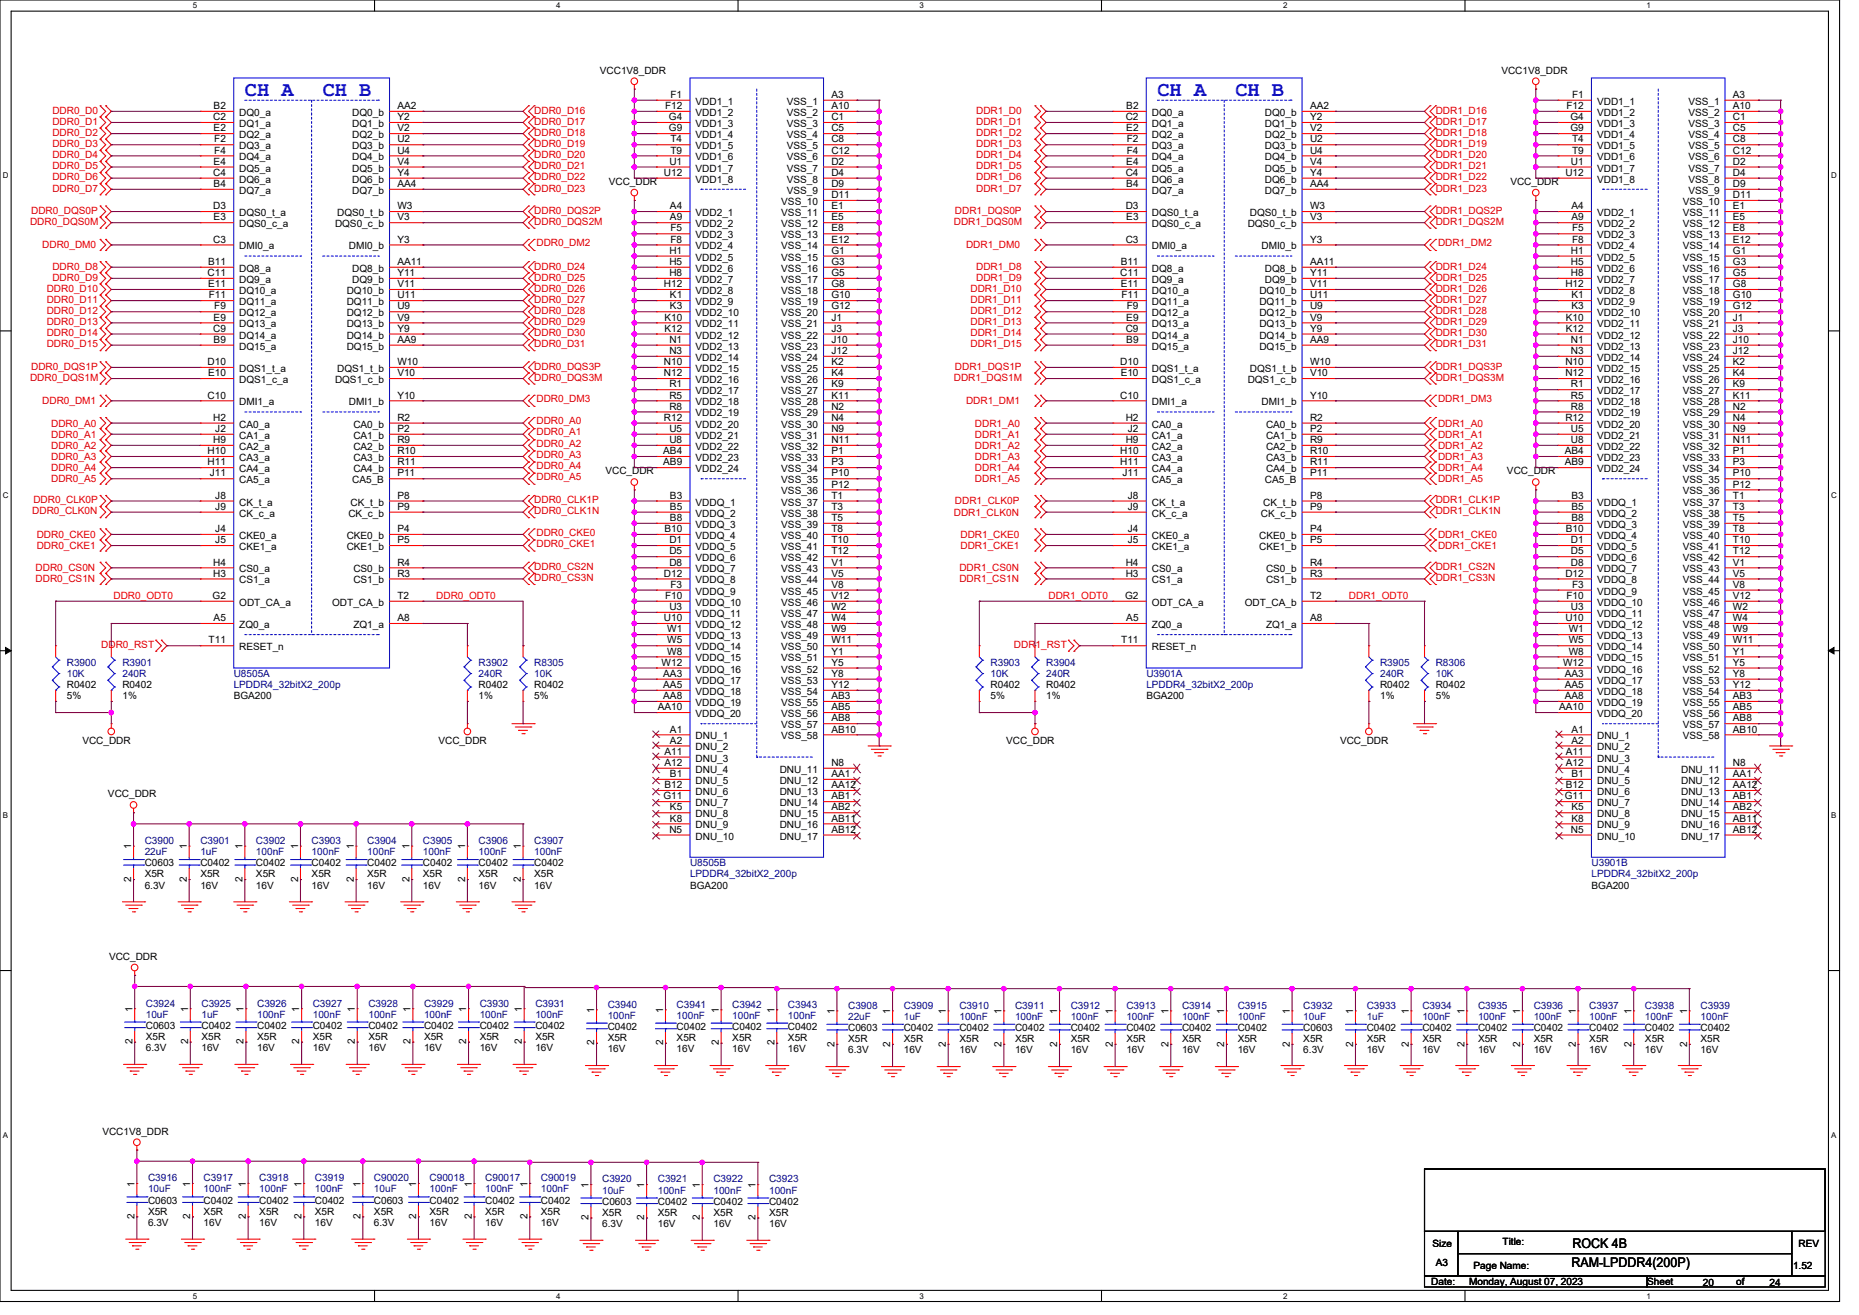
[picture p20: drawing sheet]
<svg xmlns="http://www.w3.org/2000/svg" width="297mm" height="210mm" viewBox="0 0 297 210" stroke-linecap="round" stroke-linejoin="round" font-family="sans-serif">
<defs><g id="words">
<g font-size="3.4" fill="#00f">
<text x="39.1" y="15.3">CH A</text>
<text x="51.6" y="15.3">CH B</text>
<text x="184.9" y="15.3">CH A</text>
<text x="197.4" y="15.3">CH B</text>
</g>
<g font-size="2.1">
<text x="251.1" y="202.3">RAM-LPDDR4(200P)</text>
<text x="251.2" y="199.3">ROCK 4B</text>
</g>
<g font-size="1.6">
<text x="95.8" y="11.7">VCC1V8_DDR</text>
<text x="239.9" y="11.7">VCC1V8_DDR</text>
<text x="34.1" y="17.4">B2</text>
<text x="63.5" y="17.4">AA2</text>
<text x="106.2" y="17.4">F12</text>
<text x="107.1" y="15.6">F1</text>
<text x="111.1" y="16.7">VDD1_1</text>
<text x="125.7" y="16.7">VSS_1</text>
<text x="132.8" y="15.6">A3</text>
<text x="132.8" y="17.4">A10</text>
<text x="179.9" y="17.4">B2</text>
<text x="209.3" y="17.4">AA2</text>
<text x="250.3" y="17.4">F12</text>
<text x="251.2" y="15.6">F1</text>
<text x="255.2" y="16.7">VDD1_1</text>
<text x="269.7" y="16.7">VSS_1</text>
<text x="276.9" y="15.6">A3</text>
<text x="276.9" y="17.4">A10</text>
<text x="34" y="19.2">C2</text>
<text x="34.1" y="21">E2</text>
<text x="34.2" y="22.7">F2</text>
<text x="38.2" y="23.8">DQ3_a</text>
<text x="38.2" y="22.1">DQ2_a</text>
<text x="38.2" y="20.3">DQ1_a</text>
<text x="38.2" y="18.5">DQ0_a</text>
<text x="56.3" y="18.5">DQ0_b</text>
<text x="56.3" y="20.3">DQ1_b</text>
<text x="56.3" y="22.1">DQ2_b</text>
<text x="56.3" y="23.8">DQ3_b</text>
<text x="63.5" y="19.2">Y2</text>
<text x="63.5" y="21">V2</text>
<text x="63.5" y="22.7">U2</text>
<text x="106.9" y="19.2">G4</text>
<text x="106.9" y="21">G9</text>
<text x="107.1" y="22.7">T4</text>
<text x="111.1" y="18.5">VDD1_2</text>
<text x="111.1" y="20.3">VDD1_3</text>
<text x="111.1" y="22.1">VDD1_4</text>
<text x="111.1" y="23.8">VDD1_5</text>
<text x="125.7" y="18.5">VSS_2</text>
<text x="125.7" y="20.3">VSS_3</text>
<text x="125.7" y="22.1">VSS_4</text>
<text x="125.7" y="23.8">VSS_5</text>
<text x="132.8" y="19.2">C1</text>
<text x="132.8" y="21">C5</text>
<text x="132.8" y="22.7">C8</text>
<text x="179.9" y="19.2">C2</text>
<text x="179.9" y="21">E2</text>
<text x="180" y="22.7">F2</text>
<text x="184" y="23.8">DQ3_a</text>
<text x="184" y="22.1">DQ2_a</text>
<text x="184" y="20.3">DQ1_a</text>
<text x="184" y="18.5">DQ0_a</text>
<text x="202.1" y="18.5">DQ0_b</text>
<text x="202.1" y="20.3">DQ1_b</text>
<text x="202.1" y="22.1">DQ2_b</text>
<text x="202.1" y="23.8">DQ3_b</text>
<text x="209.3" y="19.2">Y2</text>
<text x="209.3" y="21">V2</text>
<text x="209.3" y="22.7">U2</text>
<text x="250.9" y="19.2">G4</text>
<text x="250.9" y="21">G9</text>
<text x="251.2" y="22.7">T4</text>
<text x="255.2" y="18.5">VDD1_2</text>
<text x="255.2" y="20.3">VDD1_3</text>
<text x="255.2" y="22.1">VDD1_4</text>
<text x="255.2" y="23.8">VDD1_5</text>
<text x="269.7" y="18.5">VSS_2</text>
<text x="269.7" y="20.3">VSS_3</text>
<text x="269.7" y="22.1">VSS_4</text>
<text x="269.7" y="23.8">VSS_5</text>
<text x="276.9" y="19.2">C1</text>
<text x="276.9" y="21">C5</text>
<text x="276.9" y="22.7">C8</text>
<text x="34" y="28.1">C4</text>
<text x="34.1" y="29.9">B4</text>
<text x="34.1" y="26.3">E4</text>
<text x="34.2" y="24.5">F4</text>
<text x="38.2" y="29.2">DQ6_a</text>
<text x="38.2" y="27.4">DQ5_a</text>
<text x="38.2" y="25.6">DQ4_a</text>
<text x="56.3" y="27.4">DQ5_b</text>
<text x="56.3" y="25.6">DQ4_b</text>
<text x="56.3" y="29.2">DQ6_b</text>
<text x="63.5" y="26.3">V4</text>
<text x="63.5" y="24.5">U4</text>
<text x="63.5" y="28.1">Y4</text>
<text x="63.5" y="29.9">AA4</text>
<text x="97.3" y="29.5">VCC_DDR</text>
<text x="106.1" y="28.1">U12</text>
<text x="107" y="26.3">U1</text>
<text x="107.1" y="24.5">T9</text>
<text x="111.1" y="27.4">VDD1_7</text>
<text x="111.1" y="29.2">VDD1_8</text>
<text x="111.1" y="25.6">VDD1_6</text>
<text x="125.7" y="25.6">VSS_6</text>
<text x="125.7" y="27.4">VSS_7</text>
<text x="125.7" y="29.2">VSS_8</text>
<text x="132.8" y="24.5">C12</text>
<text x="132.8" y="26.3">D2</text>
<text x="132.8" y="28.1">D4</text>
<text x="132.8" y="29.9">D9</text>
<text x="179.9" y="28.1">C4</text>
<text x="179.9" y="29.9">B4</text>
<text x="179.9" y="26.3">E4</text>
<text x="180" y="24.5">F4</text>
<text x="184" y="29.2">DQ6_a</text>
<text x="184" y="27.4">DQ5_a</text>
<text x="184" y="25.6">DQ4_a</text>
<text x="202.1" y="27.4">DQ5_b</text>
<text x="202.1" y="25.6">DQ4_b</text>
<text x="202.1" y="29.2">DQ6_b</text>
<text x="209.3" y="26.3">V4</text>
<text x="209.3" y="24.5">U4</text>
<text x="209.3" y="28.1">Y4</text>
<text x="209.3" y="29.9">AA4</text>
<text x="241.3" y="29.5">VCC_DDR</text>
<text x="250.1" y="28.1">U12</text>
<text x="251" y="26.3">U1</text>
<text x="251.2" y="24.5">T9</text>
<text x="255.2" y="27.4">VDD1_7</text>
<text x="255.2" y="29.2">VDD1_8</text>
<text x="255.2" y="25.6">VDD1_6</text>
<text x="269.7" y="25.6">VSS_6</text>
<text x="269.7" y="27.4">VSS_7</text>
<text x="269.7" y="29.2">VSS_8</text>
<text x="276.9" y="24.5">C12</text>
<text x="276.9" y="26.3">D2</text>
<text x="276.9" y="28.1">D4</text>
<text x="276.9" y="29.9">D9</text>
<text x="34" y="33.4">D3</text>
<text x="34.1" y="35.2">E3</text>
<text x="38.2" y="30.9">DQ7_a</text>
<text x="38.2" y="34.5">DQS0_t_a</text>
<text x="53.9" y="34.5">DQS0_t_b</text>
<text x="56.3" y="30.9">DQ7_b</text>
<text x="63.5" y="35.2">V3</text>
<text x="63.5" y="33.4">W3</text>
<text x="107" y="33.4">A4</text>
<text x="107" y="35.2">A9</text>
<text x="111.1" y="34.5">VDD2_1</text>
<text x="124.8" y="32.7">VSS_10</text>
<text x="124.8" y="34.5">VSS_11</text>
<text x="125.7" y="30.9">VSS_9</text>
<text x="132.8" y="31.6">D11</text>
<text x="132.8" y="33.4">E1</text>
<text x="132.8" y="35.2">E5</text>
<text x="179.9" y="33.4">D3</text>
<text x="179.9" y="35.2">E3</text>
<text x="184" y="30.9">DQ7_a</text>
<text x="184" y="34.5">DQS0_t_a</text>
<text x="199.7" y="34.5">DQS0_t_b</text>
<text x="202.1" y="30.9">DQ7_b</text>
<text x="209.3" y="33.4">W3</text>
<text x="209.3" y="35.2">V3</text>
<text x="251.1" y="33.4">A4</text>
<text x="251.1" y="35.2">A9</text>
<text x="255.2" y="34.5">VDD2_1</text>
<text x="268.8" y="32.7">VSS_10</text>
<text x="268.8" y="34.5">VSS_11</text>
<text x="269.7" y="30.9">VSS_9</text>
<text x="276.9" y="31.6">D11</text>
<text x="276.9" y="33.4">E1</text>
<text x="276.9" y="35.2">E5</text>
<text x="34" y="38.7">C3</text>
<text x="38.2" y="39.8">DMI0_a</text>
<text x="38.2" y="36.3">DQS0_c_a</text>
<text x="53.5" y="36.3">DQS0_c_b</text>
<text x="55.7" y="39.8">DMI0_b</text>
<text x="63.5" y="38.7">Y3</text>
<text x="107" y="40.5">H1</text>
<text x="107.1" y="37">F5</text>
<text x="107.1" y="38.7">F8</text>
<text x="111.1" y="36.3">VDD2_2</text>
<text x="111.1" y="38.1">VDD2_3</text>
<text x="111.1" y="39.8">VDD2_4</text>
<text x="111.1" y="41.6">VDD2_5</text>
<text x="124.8" y="36.3">VSS_12</text>
<text x="124.8" y="38.1">VSS_13</text>
<text x="124.8" y="39.8">VSS_14</text>
<text x="124.8" y="41.6">VSS_15</text>
<text x="132.8" y="37">E8</text>
<text x="132.8" y="38.7">E12</text>
<text x="132.8" y="40.5">G1</text>
<text x="179.9" y="38.7">C3</text>
<text x="184" y="39.8">DMI0_a</text>
<text x="184" y="36.3">DQS0_c_a</text>
<text x="199.3" y="36.3">DQS0_c_b</text>
<text x="201.6" y="39.8">DMI0_b</text>
<text x="209.3" y="38.7">Y3</text>
<text x="251" y="40.5">H1</text>
<text x="251.2" y="37">F5</text>
<text x="251.2" y="38.7">F8</text>
<text x="255.2" y="36.3">VDD2_2</text>
<text x="255.2" y="38.1">VDD2_3</text>
<text x="255.2" y="39.8">VDD2_4</text>
<text x="255.2" y="41.6">VDD2_5</text>
<text x="268.8" y="36.3">VSS_12</text>
<text x="268.8" y="38.1">VSS_13</text>
<text x="268.8" y="39.8">VSS_14</text>
<text x="268.8" y="41.6">VSS_15</text>
<text x="276.9" y="37">E8</text>
<text x="276.9" y="38.7">E12</text>
<text x="276.9" y="40.5">G1</text>
<text x="33.2" y="44.1">C11</text>
<text x="33.2" y="45.9">E11</text>
<text x="33.2" y="42.3">B11</text>
<text x="33.3" y="47.6">F11</text>
<text x="38.2" y="46.9">DQ10_a</text>
<text x="38.2" y="43.4">DQ8_a</text>
<text x="38.2" y="45.2">DQ9_a</text>
<text x="55.4" y="46.9">DQ10_b</text>
<text x="56.3" y="45.2">DQ9_b</text>
<text x="56.3" y="43.4">DQ8_b</text>
<text x="63.5" y="44.1">Y11</text>
<text x="63.5" y="42.3">AA11</text>
<text x="63.5" y="47.6">U11</text>
<text x="63.5" y="45.9">V11</text>
<text x="106.1" y="45.9">H12</text>
<text x="107" y="42.3">H5</text>
<text x="107" y="44.1">H8</text>
<text x="107" y="47.6">K1</text>
<text x="111.1" y="46.9">VDD2_8</text>
<text x="111.1" y="43.4">VDD2_6</text>
<text x="111.1" y="45.2">VDD2_7</text>
<text x="124.8" y="43.4">VSS_16</text>
<text x="124.8" y="45.2">VSS_17</text>
<text x="124.8" y="46.9">VSS_18</text>
<text x="132.8" y="42.3">G3</text>
<text x="132.8" y="44.1">G5</text>
<text x="132.8" y="45.9">G8</text>
<text x="132.8" y="47.6">G10</text>
<text x="179" y="44.1">C11</text>
<text x="179.1" y="45.9">E11</text>
<text x="179.1" y="42.3">B11</text>
<text x="179.1" y="47.6">F11</text>
<text x="184" y="46.9">DQ10_a</text>
<text x="184" y="43.4">DQ8_a</text>
<text x="184" y="45.2">DQ9_a</text>
<text x="201.2" y="46.9">DQ10_b</text>
<text x="202.1" y="45.2">DQ9_b</text>
<text x="202.1" y="43.4">DQ8_b</text>
<text x="209.3" y="44.1">Y11</text>
<text x="209.3" y="42.3">AA11</text>
<text x="209.3" y="47.6">U11</text>
<text x="209.3" y="45.9">V11</text>
<text x="250.1" y="45.9">H12</text>
<text x="251" y="42.3">H5</text>
<text x="251" y="44.1">H8</text>
<text x="251.1" y="47.6">K1</text>
<text x="255.2" y="46.9">VDD2_8</text>
<text x="255.2" y="43.4">VDD2_6</text>
<text x="255.2" y="45.2">VDD2_7</text>
<text x="268.8" y="43.4">VSS_16</text>
<text x="268.8" y="45.2">VSS_17</text>
<text x="268.8" y="46.9">VSS_18</text>
<text x="276.9" y="42.3">G3</text>
<text x="276.9" y="44.1">G5</text>
<text x="276.9" y="45.9">G8</text>
<text x="276.9" y="47.6">G10</text>
<text x="34" y="53">C9</text>
<text x="34.1" y="51.2">E9</text>
<text x="34.2" y="49.4">F9</text>
<text x="38.2" y="52.3">DQ13_a</text>
<text x="38.2" y="50.5">DQ12_a</text>
<text x="38.2" y="48.7">DQ11_a</text>
<text x="55.4" y="48.7">DQ11_b</text>
<text x="55.4" y="52.3">DQ13_b</text>
<text x="55.4" y="50.5">DQ12_b</text>
<text x="63.5" y="53">Y9</text>
<text x="63.5" y="51.2">V9</text>
<text x="63.5" y="49.4">U9</text>
<text x="106.1" y="53">K12</text>
<text x="106.1" y="51.2">K10</text>
<text x="107" y="49.4">K3</text>
<text x="111.1" y="50.5">VDD2_10</text>
<text x="111.1" y="48.7">VDD2_9</text>
<text x="111.1" y="52.3">VDD2_11</text>
<text x="124.8" y="52.3">VSS_21</text>
<text x="124.8" y="48.7">VSS_19</text>
<text x="124.8" y="50.5">VSS_20</text>
<text x="132.8" y="51.2">J1</text>
<text x="132.8" y="49.4">G12</text>
<text x="132.8" y="53">J3</text>
<text x="179.9" y="53">C9</text>
<text x="179.9" y="51.2">E9</text>
<text x="180" y="49.4">F9</text>
<text x="184" y="52.3">DQ13_a</text>
<text x="184" y="50.5">DQ12_a</text>
<text x="184" y="48.7">DQ11_a</text>
<text x="201.2" y="48.7">DQ11_b</text>
<text x="201.2" y="52.3">DQ13_b</text>
<text x="201.2" y="50.5">DQ12_b</text>
<text x="209.3" y="53">Y9</text>
<text x="209.3" y="51.2">V9</text>
<text x="209.3" y="49.4">U9</text>
<text x="250.2" y="53">K12</text>
<text x="250.2" y="51.2">K10</text>
<text x="251.1" y="49.4">K3</text>
<text x="255.2" y="50.5">VDD2_10</text>
<text x="255.2" y="48.7">VDD2_9</text>
<text x="255.2" y="52.3">VDD2_11</text>
<text x="268.8" y="52.3">VSS_21</text>
<text x="268.8" y="48.7">VSS_19</text>
<text x="268.8" y="50.5">VSS_20</text>
<text x="276.9" y="51.2">J1</text>
<text x="276.9" y="49.4">G12</text>
<text x="276.9" y="53">J3</text>
<text x="33.2" y="58.3">D10</text>
<text x="34.1" y="54.7">B9</text>
<text x="38.2" y="55.8">DQ15_a</text>
<text x="38.2" y="54.1">DQ14_a</text>
<text x="38.2" y="59.4">DQS1_t_a</text>
<text x="53.9" y="59.4">DQS1_t_b</text>
<text x="55.4" y="54.1">DQ14_b</text>
<text x="55.4" y="55.8">DQ15_b</text>
<text x="63.5" y="58.3">W10</text>
<text x="63.5" y="54.7">AA9</text>
<text x="106.1" y="58.3">N10</text>
<text x="107" y="56.5">N3</text>
<text x="107" y="54.7">N1</text>
<text x="111.1" y="54.1">VDD2_12</text>
<text x="111.1" y="57.6">VDD2_14</text>
<text x="111.1" y="55.8">VDD2_13</text>
<text x="111.1" y="59.4">VDD2_15</text>
<text x="124.8" y="55.8">VSS_23</text>
<text x="124.8" y="59.4">VSS_25</text>
<text x="124.8" y="54.1">VSS_22</text>
<text x="124.8" y="57.6">VSS_24</text>
<text x="132.8" y="54.7">J10</text>
<text x="132.8" y="58.3">K2</text>
<text x="132.8" y="56.5">J12</text>
<text x="179" y="58.3">D10</text>
<text x="179.9" y="54.7">B9</text>
<text x="184" y="55.8">DQ15_a</text>
<text x="184" y="54.1">DQ14_a</text>
<text x="184" y="59.4">DQS1_t_a</text>
<text x="199.7" y="59.4">DQS1_t_b</text>
<text x="201.2" y="54.1">DQ14_b</text>
<text x="201.2" y="55.8">DQ15_b</text>
<text x="209.3" y="58.3">W10</text>
<text x="209.3" y="54.7">AA9</text>
<text x="250.1" y="58.3">N10</text>
<text x="251" y="56.5">N3</text>
<text x="251" y="54.7">N1</text>
<text x="255.2" y="54.1">VDD2_12</text>
<text x="255.2" y="57.6">VDD2_14</text>
<text x="255.2" y="55.8">VDD2_13</text>
<text x="255.2" y="59.4">VDD2_15</text>
<text x="268.8" y="55.8">VSS_23</text>
<text x="268.8" y="59.4">VSS_25</text>
<text x="268.8" y="54.1">VSS_22</text>
<text x="268.8" y="57.6">VSS_24</text>
<text x="276.9" y="54.7">J10</text>
<text x="276.9" y="58.3">K2</text>
<text x="276.9" y="56.5">J12</text>
<text x="33.2" y="63.6">C10</text>
<text x="33.2" y="60.1">E10</text>
<text x="38.2" y="64.7">DMI1_a</text>
<text x="38.2" y="61.2">DQS1_c_a</text>
<text x="53.5" y="61.2">DQS1_c_b</text>
<text x="55.7" y="64.7">DMI1_b</text>
<text x="63.5" y="60.1">V10</text>
<text x="63.5" y="63.6">Y10</text>
<text x="106.1" y="60.1">N12</text>
<text x="107" y="63.6">R5</text>
<text x="107" y="65.4">R8</text>
<text x="107" y="61.9">R1</text>
<text x="111.1" y="61.2">VDD2_16</text>
<text x="111.1" y="64.7">VDD2_18</text>
<text x="111.1" y="63">VDD2_17</text>
<text x="124.8" y="63">VSS_27</text>
<text x="124.8" y="61.2">VSS_26</text>
<text x="124.8" y="64.7">VSS_28</text>
<text x="132.8" y="61.9">K9</text>
<text x="132.8" y="65.4">N2</text>
<text x="132.8" y="60.1">K4</text>
<text x="132.8" y="63.6">K11</text>
<text x="179" y="63.6">C10</text>
<text x="179.1" y="60.1">E10</text>
<text x="184" y="64.7">DMI1_a</text>
<text x="184" y="61.2">DQS1_c_a</text>
<text x="199.3" y="61.2">DQS1_c_b</text>
<text x="201.6" y="64.7">DMI1_b</text>
<text x="209.3" y="63.6">Y10</text>
<text x="209.3" y="60.1">V10</text>
<text x="250.1" y="60.1">N12</text>
<text x="251" y="63.6">R5</text>
<text x="251" y="65.4">R8</text>
<text x="251" y="61.9">R1</text>
<text x="255.2" y="61.2">VDD2_16</text>
<text x="255.2" y="64.7">VDD2_18</text>
<text x="255.2" y="63">VDD2_17</text>
<text x="268.8" y="63">VSS_27</text>
<text x="268.8" y="61.2">VSS_26</text>
<text x="268.8" y="64.7">VSS_28</text>
<text x="276.9" y="61.9">K9</text>
<text x="276.9" y="65.4">N2</text>
<text x="276.9" y="60.1">K4</text>
<text x="276.9" y="63.6">K11</text>
<text x="34" y="70.8">H9</text>
<text x="34" y="67.2">H2</text>
<text x="34.4" y="69">J2</text>
<text x="38.2" y="71.8">CA2_a</text>
<text x="38.2" y="70.1">CA1_a</text>
<text x="38.2" y="68.3">CA0_a</text>
<text x="56.5" y="68.3">CA0_b</text>
<text x="56.5" y="70.1">CA1_b</text>
<text x="56.5" y="71.8">CA2_b</text>
<text x="63.5" y="67.2">R2</text>
<text x="63.5" y="69">P2</text>
<text x="63.5" y="70.8">R9</text>
<text x="106.1" y="67.2">R12</text>
<text x="107" y="69">U5</text>
<text x="107" y="70.8">U8</text>
<text x="111.1" y="66.5">VDD2_19</text>
<text x="111.1" y="68.3">VDD2_20</text>
<text x="111.1" y="70.1">VDD2_21</text>
<text x="111.1" y="71.8">VDD2_22</text>
<text x="124.8" y="66.5">VSS_29</text>
<text x="124.8" y="70.1">VSS_31</text>
<text x="124.8" y="68.3">VSS_30</text>
<text x="124.8" y="71.8">VSS_32</text>
<text x="132.8" y="69">N9</text>
<text x="132.8" y="67.2">N4</text>
<text x="132.8" y="70.8">N11</text>
<text x="179.9" y="70.8">H9</text>
<text x="179.9" y="67.2">H2</text>
<text x="180.2" y="69">J2</text>
<text x="184" y="71.8">CA2_a</text>
<text x="184" y="70.1">CA1_a</text>
<text x="184" y="68.3">CA0_a</text>
<text x="202.3" y="68.3">CA0_b</text>
<text x="202.3" y="70.1">CA1_b</text>
<text x="202.3" y="71.8">CA2_b</text>
<text x="209.3" y="67.2">R2</text>
<text x="209.3" y="69">P2</text>
<text x="209.3" y="70.8">R9</text>
<text x="250.1" y="67.2">R12</text>
<text x="251" y="69">U5</text>
<text x="251" y="70.8">U8</text>
<text x="255.2" y="66.5">VDD2_19</text>
<text x="255.2" y="68.3">VDD2_20</text>
<text x="255.2" y="70.1">VDD2_21</text>
<text x="255.2" y="71.8">VDD2_22</text>
<text x="268.8" y="66.5">VSS_29</text>
<text x="268.8" y="70.1">VSS_31</text>
<text x="268.8" y="68.3">VSS_30</text>
<text x="268.8" y="71.8">VSS_32</text>
<text x="276.9" y="69">N9</text>
<text x="276.9" y="67.2">N4</text>
<text x="276.9" y="70.8">N11</text>
<text x="33.2" y="74.3">H11</text>
<text x="33.2" y="72.5">H10</text>
<text x="33.5" y="76.1">J11</text>
<text x="38.2" y="75.4">CA4_a</text>
<text x="38.2" y="73.6">CA3_a</text>
<text x="38.2" y="77.2">CA5_a</text>
<text x="56.3" y="77.2">CA5_B</text>
<text x="56.5" y="73.6">CA3_b</text>
<text x="56.5" y="75.4">CA4_b</text>
<text x="63.5" y="76.1">P11</text>
<text x="63.5" y="72.5">R10</text>
<text x="63.5" y="74.3">R11</text>
<text x="96.7" y="75.8">VCC_DDR</text>
<text x="106" y="72.5">AB4</text>
<text x="106" y="74.3">AB9</text>
<text x="111.1" y="73.6">VDD2_23</text>
<text x="111.1" y="75.4">VDD2_24</text>
<text x="124.8" y="73.6">VSS_33</text>
<text x="124.8" y="75.4">VSS_34</text>
<text x="124.8" y="77.2">VSS_35</text>
<text x="132.8" y="72.5">P1</text>
<text x="132.8" y="74.3">P3</text>
<text x="132.8" y="76.1">P10</text>
<text x="132.8" y="77.9">P12</text>
<text x="179" y="74.3">H11</text>
<text x="179" y="72.5">H10</text>
<text x="179.3" y="76.1">J11</text>
<text x="184" y="75.4">CA4_a</text>
<text x="184" y="73.6">CA3_a</text>
<text x="184" y="77.2">CA5_a</text>
<text x="202.1" y="77.2">CA5_B</text>
<text x="202.3" y="73.6">CA3_b</text>
<text x="202.3" y="75.4">CA4_b</text>
<text x="209.3" y="72.5">R10</text>
<text x="209.3" y="74.3">R11</text>
<text x="209.3" y="76.1">P11</text>
<text x="240.8" y="75.8">VCC_DDR</text>
<text x="250" y="72.5">AB4</text>
<text x="250" y="74.3">AB9</text>
<text x="255.2" y="73.6">VDD2_23</text>
<text x="255.2" y="75.4">VDD2_24</text>
<text x="268.8" y="73.6">VSS_33</text>
<text x="268.8" y="75.4">VSS_34</text>
<text x="268.8" y="77.2">VSS_35</text>
<text x="276.9" y="72.5">P1</text>
<text x="276.9" y="74.3">P3</text>
<text x="276.9" y="76.1">P10</text>
<text x="276.9" y="77.9">P12</text>
<text x="34.4" y="81.4">J9</text>
<text x="34.4" y="79.6">J8</text>
<text x="38.2" y="82.5">CK_c_a</text>
<text x="38.2" y="80.7">CK_t_a</text>
<text x="55.7" y="82.5">CK_c_b</text>
<text x="56" y="80.7">CK_t_b</text>
<text x="63.5" y="79.6">P8</text>
<text x="63.5" y="81.4">P9</text>
<text x="107" y="79.6">B3</text>
<text x="107" y="81.4">B5</text>
<text x="107" y="83.2">B8</text>
<text x="111.1" y="80.7">VDDQ_1</text>
<text x="111.1" y="82.5">VDDQ_2</text>
<text x="124.8" y="80.7">VSS_37</text>
<text x="124.8" y="82.5">VSS_38</text>
<text x="124.8" y="79">VSS_36</text>
<text x="132.8" y="79.6">T1</text>
<text x="132.8" y="83.2">T5</text>
<text x="132.8" y="81.4">T3</text>
<text x="180.2" y="81.4">J9</text>
<text x="180.2" y="79.6">J8</text>
<text x="184" y="82.5">CK_c_a</text>
<text x="184" y="80.7">CK_t_a</text>
<text x="201.5" y="82.5">CK_c_b</text>
<text x="201.8" y="80.7">CK_t_b</text>
<text x="209.3" y="79.6">P8</text>
<text x="209.3" y="81.4">P9</text>
<text x="251.1" y="79.6">B3</text>
<text x="251.1" y="81.4">B5</text>
<text x="251.1" y="83.2">B8</text>
<text x="255.2" y="80.7">VDDQ_1</text>
<text x="255.2" y="82.5">VDDQ_2</text>
<text x="268.8" y="80.7">VSS_37</text>
<text x="268.8" y="82.5">VSS_38</text>
<text x="268.8" y="79">VSS_36</text>
<text x="276.9" y="79.6">T1</text>
<text x="276.9" y="83.2">T5</text>
<text x="276.9" y="81.4">T3</text>
<text x="34.4" y="85">J4</text>
<text x="34.4" y="86.8">J5</text>
<text x="38.2" y="86.1">CKE0_a</text>
<text x="38.2" y="87.8">CKE1_a</text>
<text x="55.4" y="87.8">CKE1_b</text>
<text x="55.4" y="86.1">CKE0_b</text>
<text x="63.5" y="86.8">P5</text>
<text x="63.5" y="85">P4</text>
<text x="106.1" y="85">B10</text>
<text x="107" y="86.8">D1</text>
<text x="107" y="88.5">D5</text>
<text x="111.1" y="84.3">VDDQ_3</text>
<text x="111.1" y="86.1">VDDQ_4</text>
<text x="111.1" y="87.8">VDDQ_5</text>
<text x="111.1" y="89.6">VDDQ_6</text>
<text x="124.8" y="84.3">VSS_39</text>
<text x="124.8" y="87.8">VSS_41</text>
<text x="124.8" y="86.1">VSS_40</text>
<text x="124.8" y="89.6">VSS_42</text>
<text x="132.8" y="86.8">T10</text>
<text x="132.8" y="85">T8</text>
<text x="132.8" y="88.5">T12</text>
<text x="180.2" y="85">J4</text>
<text x="180.2" y="86.8">J5</text>
<text x="184" y="86.1">CKE0_a</text>
<text x="184" y="87.8">CKE1_a</text>
<text x="201.2" y="87.8">CKE1_b</text>
<text x="201.2" y="86.1">CKE0_b</text>
<text x="209.3" y="86.8">P5</text>
<text x="209.3" y="85">P4</text>
<text x="250.2" y="85">B10</text>
<text x="251" y="86.8">D1</text>
<text x="251" y="88.5">D5</text>
<text x="255.2" y="84.3">VDDQ_3</text>
<text x="255.2" y="86.1">VDDQ_4</text>
<text x="255.2" y="87.8">VDDQ_5</text>
<text x="255.2" y="89.6">VDDQ_6</text>
<text x="268.8" y="84.3">VSS_39</text>
<text x="268.8" y="87.8">VSS_41</text>
<text x="268.8" y="86.1">VSS_40</text>
<text x="268.8" y="89.6">VSS_42</text>
<text x="276.9" y="86.8">T10</text>
<text x="276.9" y="85">T8</text>
<text x="276.9" y="88.5">T12</text>
<text x="34" y="95.6">G2</text>
<text x="34" y="90.3">H4</text>
<text x="34" y="92.1">H3</text>
<text x="38.2" y="91.4">CS0_a</text>
<text x="38.2" y="93.2">CS1_a</text>
<text x="56.5" y="93.2">CS1_b</text>
<text x="56.5" y="91.4">CS0_b</text>
<text x="63.5" y="92.1">R3</text>
<text x="63.5" y="90.3">R4</text>
<text x="63.5" y="95.6">T2</text>
<text x="106.1" y="92.1">D12</text>
<text x="106.2" y="95.6">F10</text>
<text x="107" y="90.3">D8</text>
<text x="107.1" y="93.9">F3</text>
<text x="111.1" y="91.4">VDDQ_7</text>
<text x="111.1" y="93.2">VDDQ_8</text>
<text x="111.1" y="95">VDDQ_9</text>
<text x="124.8" y="91.4">VSS_43</text>
<text x="124.8" y="93.2">VSS_44</text>
<text x="124.8" y="95">VSS_45</text>
<text x="132.8" y="90.3">V1</text>
<text x="132.8" y="92.1">V5</text>
<text x="132.8" y="93.9">V8</text>
<text x="132.8" y="95.6">V12</text>
<text x="179.8" y="95.6">G2</text>
<text x="179.9" y="90.3">H4</text>
<text x="179.9" y="92.1">H3</text>
<text x="184" y="91.4">CS0_a</text>
<text x="184" y="93.2">CS1_a</text>
<text x="202.3" y="93.2">CS1_b</text>
<text x="202.3" y="91.4">CS0_b</text>
<text x="209.3" y="92.1">R3</text>
<text x="209.3" y="90.3">R4</text>
<text x="209.3" y="95.6">T2</text>
<text x="250.1" y="92.1">D12</text>
<text x="250.3" y="95.6">F10</text>
<text x="251" y="90.3">D8</text>
<text x="251.2" y="93.9">F3</text>
<text x="255.2" y="91.4">VDDQ_7</text>
<text x="255.2" y="93.2">VDDQ_8</text>
<text x="255.2" y="95">VDDQ_9</text>
<text x="268.8" y="91.4">VSS_43</text>
<text x="268.8" y="93.2">VSS_44</text>
<text x="268.8" y="95">VSS_45</text>
<text x="276.9" y="90.3">V1</text>
<text x="276.9" y="92.1">V5</text>
<text x="276.9" y="93.9">V8</text>
<text x="276.9" y="95.6">V12</text>
<text x="34.1" y="99.2">A5</text>
<text x="38.2" y="100.3">ZQ0_a</text>
<text x="38.2" y="96.7">ODT_CA_a</text>
<text x="53.1" y="96.7">ODT_CA_b</text>
<text x="56.5" y="100.3">ZQ1_a</text>
<text x="63.5" y="99.2">A8</text>
<text x="106.1" y="99.2">U10</text>
<text x="106.6" y="101">W1</text>
<text x="107" y="97.4">U3</text>
<text x="111.1" y="98.5">VDDQ_11</text>
<text x="111.1" y="96.7">VDDQ_10</text>
<text x="111.1" y="100.3">VDDQ_12</text>
<text x="124.8" y="96.7">VSS_46</text>
<text x="124.8" y="98.5">VSS_47</text>
<text x="124.8" y="100.3">VSS_48</text>
<text x="132.8" y="97.4">W2</text>
<text x="132.8" y="99.2">W4</text>
<text x="132.8" y="101">W9</text>
<text x="179.9" y="99.2">A5</text>
<text x="184" y="100.3">ZQ0_a</text>
<text x="184" y="96.7">ODT_CA_a</text>
<text x="198.9" y="96.7">ODT_CA_b</text>
<text x="202.3" y="100.3">ZQ1_a</text>
<text x="209.3" y="99.2">A8</text>
<text x="250.1" y="99.2">U10</text>
<text x="250.6" y="101">W1</text>
<text x="251" y="97.4">U3</text>
<text x="255.2" y="98.5">VDDQ_11</text>
<text x="255.2" y="96.7">VDDQ_10</text>
<text x="255.2" y="100.3">VDDQ_12</text>
<text x="268.8" y="96.7">VSS_46</text>
<text x="268.8" y="98.5">VSS_47</text>
<text x="268.8" y="100.3">VSS_48</text>
<text x="276.9" y="97.4">W2</text>
<text x="276.9" y="99.2">W4</text>
<text x="276.9" y="101">W9</text>
<text x="33.3" y="102.8">T11</text>
<text x="38.2" y="103.8">RESET_n</text>
<text x="105.7" y="106.3">W12</text>
<text x="106.6" y="104.5">W8</text>
<text x="106.6" y="102.8">W5</text>
<text x="111.1" y="102.1">VDDQ_13</text>
<text x="111.1" y="105.6">VDDQ_15</text>
<text x="111.1" y="103.8">VDDQ_14</text>
<text x="111.1" y="107.4">VDDQ_16</text>
<text x="124.8" y="102.1">VSS_49</text>
<text x="124.8" y="103.8">VSS_50</text>
<text x="124.8" y="105.6">VSS_51</text>
<text x="124.8" y="107.4">VSS_52</text>
<text x="132.8" y="102.8">W11</text>
<text x="132.8" y="104.5">Y1</text>
<text x="132.8" y="106.3">Y5</text>
<text x="179.1" y="102.8">T11</text>
<text x="184" y="103.8">RESET_n</text>
<text x="249.7" y="106.3">W12</text>
<text x="250.6" y="104.5">W8</text>
<text x="250.6" y="102.8">W5</text>
<text x="255.2" y="102.1">VDDQ_13</text>
<text x="255.2" y="105.6">VDDQ_15</text>
<text x="255.2" y="103.8">VDDQ_14</text>
<text x="255.2" y="107.4">VDDQ_16</text>
<text x="268.8" y="102.1">VSS_49</text>
<text x="268.8" y="103.8">VSS_50</text>
<text x="268.8" y="105.6">VSS_51</text>
<text x="268.8" y="107.4">VSS_52</text>
<text x="276.9" y="102.8">W11</text>
<text x="276.9" y="104.5">Y1</text>
<text x="276.9" y="106.3">Y5</text>
<text x="10.7" y="109.9">R0402</text>
<text x="10.7" y="111.7">5%</text>
<text x="19.6" y="109.9">R0402</text>
<text x="19.6" y="111.7">1%</text>
<text x="37.3" y="111.7">BGA200</text>
<text x="76.5" y="109.9">R0402</text>
<text x="76.5" y="111.7">1%</text>
<text x="85.4" y="109.9">R0402</text>
<text x="85.4" y="111.7">5%</text>
<text x="105.1" y="113.4">AA10</text>
<text x="106" y="108.1">AA3</text>
<text x="106" y="111.6">AA8</text>
<text x="106" y="109.9">AA5</text>
<text x="111.1" y="109.2">VDDQ_17</text>
<text x="111.1" y="112.7">VDDQ_19</text>
<text x="111.1" y="111">VDDQ_18</text>
<text x="124.8" y="109.2">VSS_53</text>
<text x="124.8" y="111">VSS_54</text>
<text x="124.8" y="112.7">VSS_55</text>
<text x="132.8" y="108.1">Y8</text>
<text x="132.8" y="109.9">Y12</text>
<text x="132.8" y="111.6">AB3</text>
<text x="132.8" y="113.4">AB5</text>
<text x="158.3" y="109.9">R0402</text>
<text x="158.3" y="111.7">5%</text>
<text x="167.1" y="109.9">R0402</text>
<text x="167.1" y="111.7">1%</text>
<text x="183.1" y="111.7">BGA200</text>
<text x="220.5" y="109.9">R0402</text>
<text x="220.5" y="111.7">1%</text>
<text x="229.4" y="109.9">R0402</text>
<text x="229.4" y="111.7">5%</text>
<text x="249.1" y="113.4">AA10</text>
<text x="250" y="108.1">AA3</text>
<text x="250" y="111.6">AA8</text>
<text x="250" y="109.9">AA5</text>
<text x="255.2" y="109.2">VDDQ_17</text>
<text x="255.2" y="112.7">VDDQ_19</text>
<text x="255.2" y="111">VDDQ_18</text>
<text x="268.8" y="109.2">VSS_53</text>
<text x="268.8" y="111">VSS_54</text>
<text x="268.8" y="112.7">VSS_55</text>
<text x="276.9" y="108.1">Y8</text>
<text x="276.9" y="109.9">Y12</text>
<text x="276.9" y="111.6">AB3</text>
<text x="276.9" y="113.4">AB5</text>
<text x="13.2" y="118.8">VCC_DDR</text>
<text x="70.1" y="118.8">VCC_DDR</text>
<text x="107" y="118.8">A2</text>
<text x="107" y="117">A1</text>
<text x="111.1" y="114.5">VDDQ_20</text>
<text x="111.1" y="119.8">DNU_2</text>
<text x="111.1" y="118.1">DNU_1</text>
<text x="124.8" y="114.5">VSS_56</text>
<text x="124.8" y="116.3">VSS_57</text>
<text x="124.8" y="118.1">VSS_58</text>
<text x="132.8" y="115.2">AB8</text>
<text x="132.8" y="117">AB10</text>
<text x="160.7" y="118.8">VCC_DDR</text>
<text x="214.1" y="118.8">VCC_DDR</text>
<text x="251.1" y="118.8">A2</text>
<text x="251.1" y="117">A1</text>
<text x="255.2" y="114.5">VDDQ_20</text>
<text x="255.2" y="119.8">DNU_2</text>
<text x="255.2" y="118.1">DNU_1</text>
<text x="268.8" y="114.5">VSS_56</text>
<text x="268.8" y="116.3">VSS_57</text>
<text x="268.8" y="118.1">VSS_58</text>
<text x="276.9" y="115.2">AB8</text>
<text x="276.9" y="117">AB10</text>
<text x="106.1" y="120.5">A11</text>
<text x="106.1" y="122.3">A12</text>
<text x="106.1" y="125.9">B12</text>
<text x="107" y="124.1">B1</text>
<text x="111.1" y="121.6">DNU_3</text>
<text x="111.1" y="123.4">DNU_4</text>
<text x="111.1" y="125.2">DNU_5</text>
<text x="124.6" y="123.4">DNU_11</text>
<text x="124.6" y="125.2">DNU_12</text>
<text x="132.8" y="122.3">N8</text>
<text x="132.8" y="124.1">AA1</text>
<text x="132.8" y="125.9">AA12</text>
<text x="250.2" y="120.5">A11</text>
<text x="250.2" y="122.3">A12</text>
<text x="250.2" y="125.9">B12</text>
<text x="251.1" y="124.1">B1</text>
<text x="255.2" y="121.6">DNU_3</text>
<text x="255.2" y="123.4">DNU_4</text>
<text x="255.2" y="125.2">DNU_5</text>
<text x="268.6" y="123.4">DNU_11</text>
<text x="268.6" y="125.2">DNU_12</text>
<text x="276.9" y="122.3">N8</text>
<text x="276.9" y="124.1">AA1</text>
<text x="276.9" y="125.9">AA12</text>
<text x="17.3" y="127.3">VCC_DDR</text>
<text x="106" y="127.6">G11</text>
<text x="107" y="129.4">K5</text>
<text x="107" y="131.2">K8</text>
<text x="111.1" y="127">DNU_6</text>
<text x="111.1" y="130.5">DNU_8</text>
<text x="111.1" y="128.7">DNU_7</text>
<text x="124.6" y="127">DNU_13</text>
<text x="124.6" y="128.7">DNU_14</text>
<text x="124.6" y="130.5">DNU_15</text>
<text x="132.8" y="127.6">AB1</text>
<text x="132.8" y="129.4">AB2</text>
<text x="132.8" y="131.2">AB11</text>
<text x="250" y="127.6">G11</text>
<text x="251.1" y="129.4">K5</text>
<text x="251.1" y="131.2">K8</text>
<text x="255.2" y="127">DNU_6</text>
<text x="255.2" y="130.5">DNU_8</text>
<text x="255.2" y="128.7">DNU_7</text>
<text x="268.6" y="127">DNU_13</text>
<text x="268.6" y="128.7">DNU_14</text>
<text x="268.6" y="130.5">DNU_15</text>
<text x="276.9" y="127.6">AB1</text>
<text x="276.9" y="129.4">AB2</text>
<text x="276.9" y="131.2">AB11</text>
<text x="21" y="135.7" transform="rotate(-90 21 135.7)">1</text>
<text x="29.9" y="135.7" transform="rotate(-90 29.9 135.7)">1</text>
<text x="38.7" y="135.7" transform="rotate(-90 38.7 135.7)">1</text>
<text x="47.6" y="135.7" transform="rotate(-90 47.6 135.7)">1</text>
<text x="56.5" y="135.7" transform="rotate(-90 56.5 135.7)">1</text>
<text x="65.4" y="135.7" transform="rotate(-90 65.4 135.7)">1</text>
<text x="74.3" y="135.7" transform="rotate(-90 74.3 135.7)">1</text>
<text x="83.2" y="135.7" transform="rotate(-90 83.2 135.7)">1</text>
<text x="107" y="133">N5</text>
<text x="111.1" y="132.3">DNU_9</text>
<text x="111.1" y="134.1">DNU_10</text>
<text x="124.6" y="132.3">DNU_16</text>
<text x="124.6" y="134.1">DNU_17</text>
<text x="132.8" y="133">AB12</text>
<text x="251" y="133">N5</text>
<text x="255.2" y="132.3">DNU_9</text>
<text x="255.2" y="134.1">DNU_10</text>
<text x="268.6" y="132.3">DNU_16</text>
<text x="268.6" y="134.1">DNU_17</text>
<text x="276.9" y="133">AB12</text>
<text x="21" y="140.8" transform="rotate(-90 21 140.8)">2</text>
<text x="23.1" y="138.3">C0603</text>
<text x="23.1" y="140.1">X5R</text>
<text x="23.1" y="141.9">6.3V</text>
<text x="29.9" y="140.8" transform="rotate(-90 29.9 140.8)">2</text>
<text x="32" y="138.3">C0402</text>
<text x="32" y="140.1">X5R</text>
<text x="32" y="141.9">16V</text>
<text x="38.7" y="140.8" transform="rotate(-90 38.7 140.8)">2</text>
<text x="40.9" y="138.3">C0402</text>
<text x="40.9" y="140.1">X5R</text>
<text x="40.9" y="141.9">16V</text>
<text x="47.6" y="140.8" transform="rotate(-90 47.6 140.8)">2</text>
<text x="49.8" y="138.3">C0402</text>
<text x="49.8" y="140.1">X5R</text>
<text x="49.8" y="141.9">16V</text>
<text x="56.5" y="140.8" transform="rotate(-90 56.5 140.8)">2</text>
<text x="58.7" y="138.3">C0402</text>
<text x="58.7" y="140.1">X5R</text>
<text x="58.7" y="141.9">16V</text>
<text x="65.4" y="140.8" transform="rotate(-90 65.4 140.8)">2</text>
<text x="67.6" y="138.3">C0402</text>
<text x="67.6" y="140.1">X5R</text>
<text x="67.6" y="141.9">16V</text>
<text x="74.3" y="140.8" transform="rotate(-90 74.3 140.8)">2</text>
<text x="76.5" y="138.3">C0402</text>
<text x="76.5" y="140.1">X5R</text>
<text x="76.5" y="141.9">16V</text>
<text x="83.2" y="140.8" transform="rotate(-90 83.2 140.8)">2</text>
<text x="85.4" y="138.3">C0402</text>
<text x="85.4" y="140.1">X5R</text>
<text x="85.4" y="141.9">16V</text>
<text x="110.2" y="141.9">BGA200</text>
<text x="254.3" y="141.9">BGA200</text>
<text x="17.4" y="153.3">VCC_DDR</text>
<text x="21.1" y="161.6" transform="rotate(-90 21.1 161.6)">1</text>
<text x="30" y="161.6" transform="rotate(-90 30 161.6)">1</text>
<text x="38.9" y="161.6" transform="rotate(-90 38.9 161.6)">1</text>
<text x="47.8" y="161.6" transform="rotate(-90 47.8 161.6)">1</text>
<text x="56.7" y="161.6" transform="rotate(-90 56.7 161.6)">1</text>
<text x="65.6" y="161.6" transform="rotate(-90 65.6 161.6)">1</text>
<text x="74.5" y="161.6" transform="rotate(-90 74.5 161.6)">1</text>
<text x="83.4" y="161.6" transform="rotate(-90 83.4 161.6)">1</text>
<text x="94.9" y="161.8" transform="rotate(-90 94.9 161.8)">1</text>
<text x="105.9" y="161.8" transform="rotate(-90 105.9 161.8)">1</text>
<text x="114.8" y="161.8" transform="rotate(-90 114.8 161.8)">1</text>
<text x="123.7" y="161.8" transform="rotate(-90 123.7 161.8)">1</text>
<text x="133.3" y="162" transform="rotate(-90 133.3 162)">1</text>
<text x="142.2" y="162" transform="rotate(-90 142.2 162)">1</text>
<text x="151.1" y="162" transform="rotate(-90 151.1 162)">1</text>
<text x="160" y="162" transform="rotate(-90 160 162)">1</text>
<text x="168.9" y="162" transform="rotate(-90 168.9 162)">1</text>
<text x="177.8" y="162" transform="rotate(-90 177.8 162)">1</text>
<text x="186.7" y="162" transform="rotate(-90 186.7 162)">1</text>
<text x="195.6" y="162" transform="rotate(-90 195.6 162)">1</text>
<text x="206.1" y="162" transform="rotate(-90 206.1 162)">1</text>
<text x="216.2" y="162" transform="rotate(-90 216.2 162)">1</text>
<text x="225.1" y="162" transform="rotate(-90 225.1 162)">1</text>
<text x="234" y="162" transform="rotate(-90 234 162)">1</text>
<text x="242.9" y="162" transform="rotate(-90 242.9 162)">1</text>
<text x="251.7" y="162" transform="rotate(-90 251.7 162)">1</text>
<text x="260.6" y="162" transform="rotate(-90 260.6 162)">1</text>
<text x="269.5" y="162" transform="rotate(-90 269.5 162)">1</text>
<text x="21.1" y="166.8" transform="rotate(-90 21.1 166.8)">2</text>
<text x="23.3" y="164.3">C0603</text>
<text x="23.3" y="166.1">X5R</text>
<text x="23.3" y="167.9">6.3V</text>
<text x="30" y="166.8" transform="rotate(-90 30 166.8)">2</text>
<text x="32.2" y="164.3">C0402</text>
<text x="32.2" y="166.1">X5R</text>
<text x="32.2" y="167.9">16V</text>
<text x="38.9" y="166.8" transform="rotate(-90 38.9 166.8)">2</text>
<text x="41.1" y="164.3">C0402</text>
<text x="41.1" y="166.1">X5R</text>
<text x="41.1" y="167.9">16V</text>
<text x="47.8" y="166.8" transform="rotate(-90 47.8 166.8)">2</text>
<text x="50" y="164.3">C0402</text>
<text x="50" y="166.1">X5R</text>
<text x="50" y="167.9">16V</text>
<text x="56.7" y="166.8" transform="rotate(-90 56.7 166.8)">2</text>
<text x="58.9" y="164.3">C0402</text>
<text x="58.9" y="166.1">X5R</text>
<text x="58.9" y="167.9">16V</text>
<text x="65.6" y="166.8" transform="rotate(-90 65.6 166.8)">2</text>
<text x="67.7" y="164.3">C0402</text>
<text x="67.7" y="166.1">X5R</text>
<text x="67.7" y="167.9">16V</text>
<text x="74.5" y="166.8" transform="rotate(-90 74.5 166.8)">2</text>
<text x="76.6" y="164.3">C0402</text>
<text x="76.6" y="166.1">X5R</text>
<text x="76.6" y="167.9">16V</text>
<text x="83.4" y="166.8" transform="rotate(-90 83.4 166.8)">2</text>
<text x="85.5" y="164.3">C0402</text>
<text x="85.5" y="166.1">X5R</text>
<text x="85.5" y="167.9">16V</text>
<text x="94.9" y="167" transform="rotate(-90 94.9 167)">2</text>
<text x="97.1" y="164.5">C0402</text>
<text x="97.1" y="166.3">X5R</text>
<text x="105.9" y="167" transform="rotate(-90 105.9 167)">2</text>
<text x="108.1" y="164.5">C0402</text>
<text x="108.1" y="166.3">X5R</text>
<text x="114.8" y="167" transform="rotate(-90 114.8 167)">2</text>
<text x="117" y="164.5">C0402</text>
<text x="117" y="166.3">X5R</text>
<text x="123.7" y="167" transform="rotate(-90 123.7 167)">2</text>
<text x="125.9" y="164.5">C0402</text>
<text x="125.9" y="166.3">X5R</text>
<text x="133.3" y="167.1" transform="rotate(-90 133.3 167.1)">2</text>
<text x="135.5" y="164.7">C0603</text>
<text x="135.5" y="166.4">X5R</text>
<text x="142.2" y="167.1" transform="rotate(-90 142.2 167.1)">2</text>
<text x="144.4" y="164.7">C0402</text>
<text x="144.4" y="166.4">X5R</text>
<text x="151.1" y="167.1" transform="rotate(-90 151.1 167.1)">2</text>
<text x="153.3" y="164.7">C0402</text>
<text x="153.3" y="166.4">X5R</text>
<text x="160" y="167.1" transform="rotate(-90 160 167.1)">2</text>
<text x="162.2" y="164.7">C0402</text>
<text x="162.2" y="166.4">X5R</text>
<text x="168.9" y="167.1" transform="rotate(-90 168.9 167.1)">2</text>
<text x="171.1" y="164.7">C0402</text>
<text x="171.1" y="166.4">X5R</text>
<text x="177.8" y="167.1" transform="rotate(-90 177.8 167.1)">2</text>
<text x="180" y="164.7">C0402</text>
<text x="180" y="166.4">X5R</text>
<text x="186.7" y="167.1" transform="rotate(-90 186.7 167.1)">2</text>
<text x="188.8" y="164.7">C0402</text>
<text x="188.8" y="166.4">X5R</text>
<text x="195.6" y="167.1" transform="rotate(-90 195.6 167.1)">2</text>
<text x="197.7" y="164.7">C0402</text>
<text x="197.7" y="166.4">X5R</text>
<text x="206.1" y="167.1" transform="rotate(-90 206.1 167.1)">2</text>
<text x="208.2" y="164.7">C0603</text>
<text x="208.2" y="166.4">X5R</text>
<text x="216.2" y="167.1" transform="rotate(-90 216.2 167.1)">2</text>
<text x="218.4" y="164.7">C0402</text>
<text x="218.4" y="166.4">X5R</text>
<text x="225.1" y="167.1" transform="rotate(-90 225.1 167.1)">2</text>
<text x="227.2" y="164.7">C0402</text>
<text x="227.2" y="166.4">X5R</text>
<text x="234" y="167.1" transform="rotate(-90 234 167.1)">2</text>
<text x="236.1" y="164.7">C0402</text>
<text x="236.1" y="166.4">X5R</text>
<text x="242.9" y="167.1" transform="rotate(-90 242.9 167.1)">2</text>
<text x="245" y="164.7">C0402</text>
<text x="245" y="166.4">X5R</text>
<text x="251.7" y="167.1" transform="rotate(-90 251.7 167.1)">2</text>
<text x="253.9" y="164.7">C0402</text>
<text x="253.9" y="166.4">X5R</text>
<text x="260.6" y="167.1" transform="rotate(-90 260.6 167.1)">2</text>
<text x="262.8" y="164.7">C0402</text>
<text x="262.8" y="166.4">X5R</text>
<text x="269.5" y="167.1" transform="rotate(-90 269.5 167.1)">2</text>
<text x="271.7" y="164.7">C0402</text>
<text x="271.7" y="166.4">X5R</text>
<text x="97.1" y="168">16V</text>
<text x="108.1" y="168">16V</text>
<text x="117" y="168">16V</text>
<text x="125.9" y="168">16V</text>
<text x="135.5" y="168.2">6.3V</text>
<text x="144.4" y="168.2">16V</text>
<text x="153.3" y="168.2">16V</text>
<text x="162.2" y="168.2">16V</text>
<text x="171.1" y="168.2">16V</text>
<text x="180" y="168.2">16V</text>
<text x="188.8" y="168.2">16V</text>
<text x="197.7" y="168.2">16V</text>
<text x="208.2" y="168.2">6.3V</text>
<text x="218.4" y="168.2">16V</text>
<text x="227.2" y="168.2">16V</text>
<text x="236.1" y="168.2">16V</text>
<text x="245" y="168.2">16V</text>
<text x="253.9" y="168.2">16V</text>
<text x="262.8" y="168.2">16V</text>
<text x="271.7" y="168.2">16V</text>
<text x="16.4" y="181.2">VCC1V8_DDR</text>
<text x="21.5" y="189.5" transform="rotate(-90 21.5 189.5)">1</text>
<text x="30.4" y="189.5" transform="rotate(-90 30.4 189.5)">1</text>
<text x="39.3" y="189.5" transform="rotate(-90 39.3 189.5)">1</text>
<text x="48.2" y="189.5" transform="rotate(-90 48.2 189.5)">1</text>
<text x="57.6" y="189.5" transform="rotate(-90 57.6 189.5)">1</text>
<text x="66.5" y="189.5" transform="rotate(-90 66.5 189.5)">1</text>
<text x="75.4" y="189.5" transform="rotate(-90 75.4 189.5)">1</text>
<text x="84.3" y="189.5" transform="rotate(-90 84.3 189.5)">1</text>
<text x="94" y="189.7" transform="rotate(-90 94 189.7)">1</text>
<text x="102.9" y="189.7" transform="rotate(-90 102.9 189.7)">1</text>
<text x="111.8" y="189.7" transform="rotate(-90 111.8 189.7)">1</text>
<text x="120.7" y="189.7" transform="rotate(-90 120.7 189.7)">1</text>
<text x="21.5" y="194.7" transform="rotate(-90 21.5 194.7)">2</text>
<text x="23.6" y="192.2">C0603</text>
<text x="23.6" y="194">X5R</text>
<text x="23.6" y="195.8">6.3V</text>
<text x="30.4" y="194.7" transform="rotate(-90 30.4 194.7)">2</text>
<text x="32.5" y="192.2">C0402</text>
<text x="32.5" y="194">X5R</text>
<text x="32.5" y="195.8">16V</text>
<text x="39.3" y="194.7" transform="rotate(-90 39.3 194.7)">2</text>
<text x="41.4" y="192.2">C0402</text>
<text x="41.4" y="194">X5R</text>
<text x="41.4" y="195.8">16V</text>
<text x="48.2" y="194.7" transform="rotate(-90 48.2 194.7)">2</text>
<text x="50.3" y="192.2">C0402</text>
<text x="50.3" y="194">X5R</text>
<text x="50.3" y="195.8">16V</text>
<text x="57.6" y="194.7" transform="rotate(-90 57.6 194.7)">2</text>
<text x="59.7" y="192.2">C0603</text>
<text x="59.7" y="194">X5R</text>
<text x="59.7" y="195.8">6.3V</text>
<text x="66.5" y="194.7" transform="rotate(-90 66.5 194.7)">2</text>
<text x="68.6" y="192.2">C0402</text>
<text x="68.6" y="194">X5R</text>
<text x="68.6" y="195.8">16V</text>
<text x="75.4" y="194.7" transform="rotate(-90 75.4 194.7)">2</text>
<text x="77.5" y="192.2">C0402</text>
<text x="77.5" y="194">X5R</text>
<text x="77.5" y="195.8">16V</text>
<text x="84.3" y="194.7" transform="rotate(-90 84.3 194.7)">2</text>
<text x="86.4" y="192.2">C0402</text>
<text x="86.4" y="194">X5R</text>
<text x="86.4" y="195.8">16V</text>
<text x="94" y="194.9" transform="rotate(-90 94 194.9)">2</text>
<text x="96.2" y="192.4">C0603</text>
<text x="96.2" y="194.2">X5R</text>
<text x="96.2" y="196">6.3V</text>
<text x="102.9" y="194.9" transform="rotate(-90 102.9 194.9)">2</text>
<text x="105.1" y="192.4">C0402</text>
<text x="105.1" y="194.2">X5R</text>
<text x="105.1" y="196">16V</text>
<text x="111.8" y="194.9" transform="rotate(-90 111.8 194.9)">2</text>
<text x="114" y="192.4">C0402</text>
<text x="114" y="194.2">X5R</text>
<text x="114" y="196">16V</text>
<text x="120.7" y="194.9" transform="rotate(-90 120.7 194.9)">2</text>
<text x="122.9" y="192.4">C0402</text>
<text x="122.9" y="194.2">X5R</text>
<text x="122.9" y="196">16V</text>
<text x="228.9" y="199.2">Size</text>
<text x="229.4" y="202.2">A3</text>
<text x="235.4" y="202.7">Page Name:</text>
<text x="240" y="198.8">Title:</text>
<text x="286.5" y="202.7">1.52</text>
<text x="287.4" y="199.2">REV</text>
<text x="228.7" y="205.2">Date:</text>
<text x="234.7" y="205.2">Monday, August 07, 2023</text>
<text x="263.2" y="205.2">Sheet</text>
<text x="272.1" y="205.4">20</text>
<text x="277.4" y="205.2">of</text>
<text x="282.7" y="205.4">24</text>
</g>
<g font-size="1.6" fill="#d50000">
<text x="8.4" y="18.2">DDR0_D0</text>
<text x="8.4" y="19.9">DDR0_D1</text>
<text x="8.4" y="21.7">DDR0_D2</text>
<text x="8.4" y="23.5">DDR0_D3</text>
<text x="85.4" y="21.7">DDR0_D18</text>
<text x="85.4" y="18.2">DDR0_D16</text>
<text x="85.4" y="19.9">DDR0_D17</text>
<text x="85.4" y="23.5">DDR0_D19</text>
<text x="155.9" y="18.2">DDR1_D0</text>
<text x="155.9" y="23.5">DDR1_D3</text>
<text x="155.9" y="21.7">DDR1_D2</text>
<text x="155.9" y="19.9">DDR1_D1</text>
<text x="229.4" y="21.7">DDR1_D18</text>
<text x="229.4" y="23.5">DDR1_D19</text>
<text x="229.4" y="19.9">DDR1_D17</text>
<text x="229.4" y="18.2">DDR1_D16</text>
<text x="8.4" y="25.3">DDR0_D4</text>
<text x="8.4" y="27">DDR0_D5</text>
<text x="8.4" y="28.8">DDR0_D6</text>
<text x="85.4" y="25.3">DDR0_D20</text>
<text x="85.4" y="27">DDR0_D21</text>
<text x="85.4" y="28.8">DDR0_D22</text>
<text x="155.9" y="25.3">DDR1_D4</text>
<text x="155.9" y="28.8">DDR1_D6</text>
<text x="155.9" y="27">DDR1_D5</text>
<text x="229.4" y="25.3">DDR1_D20</text>
<text x="229.4" y="28.8">DDR1_D22</text>
<text x="229.4" y="27">DDR1_D21</text>
<text x="4.8" y="35.9">DDR0_DQS0M</text>
<text x="5" y="34.2">DDR0_DQS0P</text>
<text x="8.4" y="30.6">DDR0_D7</text>
<text x="85.4" y="30.6">DDR0_D23</text>
<text x="85.4" y="34.2">DDR0_DQS2P</text>
<text x="85.4" y="35.9">DDR0_DQS2M</text>
<text x="152.4" y="35.9">DDR1_DQS0M</text>
<text x="152.6" y="34.2">DDR1_DQS0P</text>
<text x="155.9" y="30.6">DDR1_D7</text>
<text x="229.4" y="35.9">DDR1_DQS2M</text>
<text x="229.4" y="34.2">DDR1_DQS2P</text>
<text x="229.4" y="30.6">DDR1_D23</text>
<text x="6.8" y="39.7">DDR0_DM0</text>
<text x="85.7" y="39.3">DDR0_DM2</text>
<text x="154.3" y="39.7">DDR1_DM0</text>
<text x="229.7" y="39.3">DDR1_DM2</text>
<text x="7.5" y="46.6">DDR0_D10</text>
<text x="8.4" y="43">DDR0_D8</text>
<text x="8.4" y="44.8">DDR0_D9</text>
<text x="85.4" y="43">DDR0_D24</text>
<text x="85.4" y="44.8">DDR0_D25</text>
<text x="85.4" y="46.6">DDR0_D26</text>
<text x="155.1" y="46.6">DDR1_D10</text>
<text x="155.9" y="44.8">DDR1_D9</text>
<text x="155.9" y="43">DDR1_D8</text>
<text x="229.4" y="43">DDR1_D24</text>
<text x="229.4" y="46.6">DDR1_D26</text>
<text x="229.4" y="44.8">DDR1_D25</text>
<text x="7.5" y="48.4">DDR0_D11</text>
<text x="7.5" y="50.2">DDR0_D12</text>
<text x="7.5" y="51.9">DDR0_D13</text>
<text x="7.5" y="53.7">DDR0_D14</text>
<text x="85.4" y="48.4">DDR0_D27</text>
<text x="85.4" y="50.2">DDR0_D28</text>
<text x="85.4" y="51.9">DDR0_D29</text>
<text x="85.4" y="53.7">DDR0_D30</text>
<text x="155.1" y="53.7">DDR1_D14</text>
<text x="155.1" y="51.9">DDR1_D13</text>
<text x="155.1" y="50.2">DDR1_D12</text>
<text x="155.1" y="48.4">DDR1_D11</text>
<text x="229.4" y="50.2">DDR1_D28</text>
<text x="229.4" y="48.4">DDR1_D27</text>
<text x="229.4" y="53.7">DDR1_D30</text>
<text x="229.4" y="51.9">DDR1_D29</text>
<text x="5" y="59">DDR0_DQS1P</text>
<text x="7.5" y="55.5">DDR0_D15</text>
<text x="85.4" y="55.5">DDR0_D31</text>
<text x="85.4" y="59">DDR0_DQS3P</text>
<text x="152.6" y="59">DDR1_DQS1P</text>
<text x="155.1" y="55.5">DDR1_D15</text>
<text x="229.4" y="59">DDR1_DQS3P</text>
<text x="229.4" y="55.5">DDR1_D31</text>
<text x="4.8" y="60.8">DDR0_DQS1M</text>
<text x="6.8" y="64.6">DDR0_DM1</text>
<text x="85.4" y="60.8">DDR0_DQS3M</text>
<text x="85.7" y="64.2">DDR0_DM3</text>
<text x="152.4" y="60.8">DDR1_DQS1M</text>
<text x="154.3" y="64.6">DDR1_DM1</text>
<text x="229.4" y="60.8">DDR1_DQS3M</text>
<text x="229.7" y="64.2">DDR1_DM3</text>
<text x="8.2" y="68.1">DDR0_A0</text>
<text x="8.2" y="69.9">DDR0_A1</text>
<text x="8.2" y="71.7">DDR0_A2</text>
<text x="85.7" y="67.8">DDR0_A0</text>
<text x="85.7" y="69.5">DDR0_A1</text>
<text x="85.7" y="71.3">DDR0_A2</text>
<text x="155.8" y="71.7">DDR1_A2</text>
<text x="155.8" y="69.9">DDR1_A1</text>
<text x="155.8" y="68.1">DDR1_A0</text>
<text x="229.7" y="71.7">DDR1_A2</text>
<text x="229.7" y="69.9">DDR1_A1</text>
<text x="229.7" y="68.1">DDR1_A0</text>
<text x="8.2" y="73.5">DDR0_A3</text>
<text x="8.2" y="75.2">DDR0_A4</text>
<text x="8.2" y="77">DDR0_A5</text>
<text x="85.7" y="73.1">DDR0_A3</text>
<text x="85.7" y="74.9">DDR0_A4</text>
<text x="85.7" y="76.6">DDR0_A5</text>
<text x="155.8" y="75.2">DDR1_A4</text>
<text x="155.8" y="73.5">DDR1_A3</text>
<text x="155.8" y="77">DDR1_A5</text>
<text x="229.7" y="75.2">DDR1_A4</text>
<text x="229.7" y="73.5">DDR1_A3</text>
<text x="229.7" y="77">DDR1_A5</text>
<text x="5.2" y="82.2">DDR0_CLK0N</text>
<text x="5.3" y="80.4">DDR0_CLK0P</text>
<text x="85.4" y="80.4">DDR0_CLK1P</text>
<text x="85.4" y="82.2">DDR0_CLK1N</text>
<text x="152.4" y="82.3">DDR1_CLK0N</text>
<text x="152.6" y="80.6">DDR1_CLK0P</text>
<text x="229.4" y="80.4">DDR1_CLK1P</text>
<text x="229.4" y="82.2">DDR1_CLK1N</text>
<text x="5.9" y="85.9">DDR0_CKE0</text>
<text x="5.9" y="87.7">DDR0_CKE1</text>
<text x="85.7" y="85.5">DDR0_CKE0</text>
<text x="85.7" y="87.3">DDR0_CKE1</text>
<text x="153.4" y="85.9">DDR1_CKE0</text>
<text x="153.4" y="87.7">DDR1_CKE1</text>
<text x="229.7" y="85.9">DDR1_CKE0</text>
<text x="229.7" y="87.7">DDR1_CKE1</text>
<text x="5.7" y="91.2">DDR0_CS0N</text>
<text x="5.7" y="93">DDR0_CS1N</text>
<text x="85.4" y="91">DDR0_CS2N</text>
<text x="85.4" y="92.8">DDR0_CS3N</text>
<text x="153.3" y="91.2">DDR1_CS0N</text>
<text x="153.3" y="93">DDR1_CS1N</text>
<text x="229.4" y="91">DDR1_CS2N</text>
<text x="229.4" y="92.8">DDR1_CS3N</text>
<text x="16.2" y="103.5">DDR0_RST</text>
<text x="162" y="103.5">DDR1_RST</text>
</g>
<g font-size="1.6" fill="#f00">
<text x="18.1" y="95.6">DDR0_ODT0</text>
<text x="69.7" y="95.6">DDR0_ODT0</text>
<text x="167.5" y="95.6">DDR1_ODT0</text>
<text x="215.5" y="95.6">DDR1_ODT0</text>
</g>
<g font-size="1.6" fill="#000080">
<text x="10.7" y="106.3">R3900</text>
<text x="19.6" y="106.3">R3901</text>
<text x="76.5" y="106.3">R3902</text>
<text x="85.4" y="106.3">R8305</text>
<text x="158.3" y="106.3">R3903</text>
<text x="167.1" y="106.3">R3904</text>
<text x="220.5" y="106.3">R3905</text>
<text x="229.4" y="106.3">R8306</text>
<text x="10.7" y="108.1">10K</text>
<text x="19.6" y="108.1">240R</text>
<text x="37.3" y="108.1">U8505A</text>
<text x="37.3" y="109.9">LPDDR4_32bitX2_200p</text>
<text x="76.5" y="108.1">240R</text>
<text x="85.4" y="108.1">10K</text>
<text x="158.3" y="108.1">10K</text>
<text x="167.1" y="108.1">240R</text>
<text x="183.1" y="108.1">U3901A</text>
<text x="183.1" y="109.9">LPDDR4_32bitX2_200p</text>
<text x="220.5" y="108.1">240R</text>
<text x="229.4" y="108.1">10K</text>
<text x="23.1" y="134.8">C3900</text>
<text x="23.1" y="136.6">22uF</text>
<text x="32" y="134.8">C3901</text>
<text x="32" y="136.6">1uF</text>
<text x="40.9" y="134.8">C3902</text>
<text x="40.9" y="136.6">100nF</text>
<text x="49.8" y="134.8">C3903</text>
<text x="49.8" y="136.6">100nF</text>
<text x="58.7" y="134.8">C3904</text>
<text x="58.7" y="136.6">100nF</text>
<text x="67.6" y="134.8">C3905</text>
<text x="67.6" y="136.6">100nF</text>
<text x="76.5" y="134.8">C3906</text>
<text x="76.5" y="136.6">100nF</text>
<text x="85.4" y="134.8">C3907</text>
<text x="85.4" y="136.6">100nF</text>
<text x="110.2" y="138.3">U8505B</text>
<text x="110.2" y="140.1">LPDDR4_32bitX2_200p</text>
<text x="254.3" y="138.3">U3901B</text>
<text x="254.3" y="140.1">LPDDR4_32bitX2_200p</text>
<text x="23.3" y="160.8">C3924</text>
<text x="32.2" y="160.8">C3925</text>
<text x="41.1" y="160.8">C3926</text>
<text x="50" y="160.8">C3927</text>
<text x="58.9" y="160.8">C3928</text>
<text x="67.7" y="160.8">C3929</text>
<text x="76.6" y="160.8">C3930</text>
<text x="85.5" y="160.8">C3931</text>
<text x="97.1" y="160.9">C3940</text>
<text x="108.1" y="160.9">C3941</text>
<text x="117" y="160.9">C3942</text>
<text x="125.9" y="160.9">C3943</text>
<text x="135.5" y="161.1">C3908</text>
<text x="144.4" y="161.1">C3909</text>
<text x="153.3" y="161.1">C3910</text>
<text x="162.2" y="161.1">C3911</text>
<text x="171.1" y="161.1">C3912</text>
<text x="180" y="161.1">C3913</text>
<text x="188.8" y="161.1">C3914</text>
<text x="197.7" y="161.1">C3915</text>
<text x="208.2" y="161.1">C3932</text>
<text x="218.4" y="161.1">C3933</text>
<text x="227.2" y="161.1">C3934</text>
<text x="236.1" y="161.1">C3935</text>
<text x="245" y="161.1">C3936</text>
<text x="253.9" y="161.1">C3937</text>
<text x="262.8" y="161.1">C3938</text>
<text x="271.7" y="161.1">C3939</text>
<text x="23.3" y="162.5">10uF</text>
<text x="32.2" y="162.5">1uF</text>
<text x="41.1" y="162.5">100nF</text>
<text x="50" y="162.5">100nF</text>
<text x="58.9" y="162.5">100nF</text>
<text x="67.7" y="162.5">100nF</text>
<text x="76.6" y="162.5">100nF</text>
<text x="85.5" y="162.5">100nF</text>
<text x="97.1" y="162.7">100nF</text>
<text x="108.1" y="162.7">100nF</text>
<text x="117" y="162.7">100nF</text>
<text x="125.9" y="162.7">100nF</text>
<text x="135.5" y="162.9">22uF</text>
<text x="144.4" y="162.9">1uF</text>
<text x="153.3" y="162.9">100nF</text>
<text x="162.2" y="162.9">100nF</text>
<text x="171.1" y="162.9">100nF</text>
<text x="180" y="162.9">100nF</text>
<text x="188.8" y="162.9">100nF</text>
<text x="197.7" y="162.9">100nF</text>
<text x="208.2" y="162.9">10uF</text>
<text x="218.4" y="162.9">1uF</text>
<text x="227.2" y="162.9">100nF</text>
<text x="236.1" y="162.9">100nF</text>
<text x="245" y="162.9">100nF</text>
<text x="253.9" y="162.9">100nF</text>
<text x="262.8" y="162.9">100nF</text>
<text x="271.7" y="162.9">100nF</text>
<text x="23.6" y="188.7">C3916</text>
<text x="23.6" y="190.4">10uF</text>
<text x="32.5" y="188.7">C3917</text>
<text x="32.5" y="190.4">100nF</text>
<text x="41.4" y="188.7">C3918</text>
<text x="41.4" y="190.4">100nF</text>
<text x="50.3" y="188.7">C3919</text>
<text x="50.3" y="190.4">100nF</text>
<text x="59.7" y="188.7">C90020</text>
<text x="59.7" y="190.4">10uF</text>
<text x="68.6" y="188.7">C90018</text>
<text x="68.6" y="190.4">100nF</text>
<text x="77.5" y="188.7">C90017</text>
<text x="77.5" y="190.4">100nF</text>
<text x="86.4" y="188.7">C90019</text>
<text x="86.4" y="190.4">100nF</text>
<text x="96.2" y="188.8">C3920</text>
<text x="96.2" y="190.6">10uF</text>
<text x="105.1" y="188.8">C3921</text>
<text x="105.1" y="190.6">100nF</text>
<text x="114" y="188.8">C3922</text>
<text x="114" y="190.6">100nF</text>
<text x="122.9" y="188.8">C3923</text>
<text x="122.9" y="190.6">100nF</text>
</g>
<g font-size="1.3">
<text x="30.8" y="1.3">5</text>
<text x="88.9" y="1.3">4</text>
<text x="146.9" y="1.3">3</text>
<text x="205" y="1.3">2</text>
<text x="263.1" y="1.3">1</text>
<text x=".4" y="28.5">D</text>
<text x="292.5" y="28.5">D</text>
<text x=".4" y="79.5">C</text>
<text x="292.5" y="79.5">C</text>
<text x=".4" y="130.6">B</text>
<text x="292.5" y="130.6">B</text>
<text x=".4" y="181.7">A</text>
<text x="292.5" y="181.7">A</text>
<text x="30.8" y="207.4">5</text>
<text x="88.9" y="207.4">4</text>
<text x="146.9" y="207.4">3</text>
<text x="205" y="207.4">2</text>
<text x="263.1" y="207.4">1</text>
</g>
</g></defs>
<path d="M0 0h293.9v207.8h-293.9zM1.8 1.8h290.3v204.3h-290.3z" fill="none" stroke="#000" stroke-width=".17"/>
<g fill="#fff">
<path d="M30.8 .2h.7v1.4h-.7z"/>
<path d="M30.8 206.2h.7v1.5h-.7z"/>
</g>
<path d="M59.8 0v1.8M59.8 206.1v1.7" fill="none" stroke="#000" stroke-width=".17"/>
<g fill="#fff">
<path d="M88.9 .2h.7v1.4h-.7z"/>
<path d="M88.9 206.2h.7v1.5h-.7z"/>
</g>
<path d="M117.9 0v1.8M117.9 206.1v1.7" fill="none" stroke="#000" stroke-width=".17"/>
<g fill="#fff">
<path d="M146.9 .2h.7v1.4h-.7z"/>
<path d="M146.9 206.2h.7v1.5h-.7z"/>
</g>
<path d="M176 0v1.8M176 206.1v1.7" fill="none" stroke="#000" stroke-width=".17"/>
<g fill="#fff">
<path d="M205 .2h.7v1.4h-.7z"/>
<path d="M205 206.2h.7v1.5h-.7z"/>
</g>
<path d="M234.1 0v1.8M234.1 206.1v1.7" fill="none" stroke="#000" stroke-width=".17"/>
<g fill="#fff">
<path d="M263.1 .2h.7v1.4h-.7z"/>
<path d="M263.1 206.2h.7v1.5h-.7z"/>
<path d="M.4 27.3h1v1.4h-1z"/>
<path d="M292.6 27.3h.9v1.4h-.9z"/>
<path d="M.4 78.4h1v1.4h-1z"/>
<path d="M292.6 78.4h.9v1.4h-.9z"/>
</g>
<path d="M0 52.8h1.8M292.1 52.8h1.8" fill="none" stroke="#000" stroke-width=".17"/>
<g fill="#fff">
<path d="M.4 129.4h.9v1.5h-.9z"/>
<path d="M292.6 129.4h.8v1.5h-.8z"/>
</g>
<path d="M0 103.9h1.8M292.1 103.9h1.8" fill="none" stroke="#000" stroke-width=".17"/>
<path d="M.9 103.4l.9 .5-.9 .5zM292.1 103.9l.9-.5v1z" fill="#000" stroke="#000" stroke-width=".16"/>
<g fill="#fff">
<path d="M.4 180.5h.9v1.4h-.9z"/>
<path d="M292.6 180.5h.8v1.4h-.8z"/>
</g>
<path d="M0 155h1.8M292.1 155h1.8M227.6 186.7h64v10h-64zM227.6 196.7h5.3v7.1h-5.3zM232.9 196.7h53.4v3.5h-53.4zM286.3 196.7h5.3v7.1h-5.3zM227.6 203.8h35.5v1.7h-35.5zM232.9 200.2h53.4v3.6h-53.4zM263.1 203.8h28.5v1.7h-28.5z" fill="none" stroke="#000" stroke-width=".17"/>
<g fill="none" stroke="#f00" stroke-width=".17">
<path d="M32 19.6h.1M32 17.8h.1M32 19.6h5.3M32 17.8h5.3M62.2 19.6h5.4M62.2 17.8h5.4M67.6 17.8h.1M67.6 19.6h.1M101.3 14.2h.1M101.3 13.5v.7M104.9 16h.1M104.9 17.8h.1"/>
<path d="M104.9 19.6h.1M104.9 19.6h5.3M104.9 17.8h5.3M104.9 16h5.3M131.6 19.6h5.3M131.6 17.8h5.3M131.6 16h5.3M136.9 16h.1M136.9 17.8h.1M136.9 19.6h.1M177.8 19.6h.1M177.8 17.8h.1"/>
<path d="M177.8 19.6h5.3M177.8 17.8h5.3M208 19.6h5.4M208 17.8h5.4M213.4 17.8h.1M213.4 19.6h.1M245.4 14.2h.1M245.4 13.5v.7M248.9 16h.1M248.9 17.8h.1M248.9 19.6h.1M248.9 19.6h5.4"/>
<path d="M248.9 17.8h5.4M248.9 16h5.4M275.6 19.6h5.3M275.6 17.8h5.3M275.6 16h5.3M280.9 16h.1M280.9 17.8h.1M280.9 19.6h.1M32 30.2h.1M32 28.4h.1M32 26.7h.1M32 24.9h.1"/>
<path d="M32 39.1h.1M32 35.6h.1M32 23.1h.1M32 33.8h.1M32 21.3h.1M32 30.2h5.3M32 28.4h5.3M32 26.7h5.3M32 24.9h5.3M32 39.1h5.3M32 35.6h5.3M32 23.1h5.3"/>
<path d="M32 33.8h5.3M32 21.3h5.3M62.2 30.2h5.4M62.2 28.4h5.4M62.2 26.7h5.4M62.2 24.9h5.4M62.2 39.1h5.4M62.2 35.6h5.4M62.2 23.1h5.4M62.2 33.8h5.4M62.2 21.3h5.4M67.6 21.3h.1"/>
<path d="M67.6 23.1h.1M67.6 33.8h.1M67.6 35.6h.1M67.6 39.1h.1M67.6 26.7h.1M67.6 24.9h.1M67.6 28.4h.1M67.6 30.2h.1M101.3 32h.1M101.3 31.3v.7M104.9 33.8h.1M104.9 35.6h.1"/>
<path d="M104.9 37.3h.1M104.9 39.1h.1M104.9 21.3h.1M104.9 26.7h.1M104.9 28.4h.1M104.9 23.1h.1M104.9 24.9h.1M104.9 28.4h5.3M104.9 26.7h5.3M104.9 24.9h5.3M104.9 39.1h5.3M104.9 35.6h5.3"/>
<path d="M104.9 23.1h5.3M104.9 33.8h5.3M104.9 21.3h5.3M104.9 37.3h5.3M131.6 30.2h5.3M131.6 28.4h5.3M131.6 26.7h5.3M131.6 24.9h5.3M131.6 39.1h5.3M131.6 35.6h5.3M131.6 23.1h5.3M131.6 33.8h5.3"/>
<path d="M131.6 21.3h5.3M131.6 37.3h5.3M131.6 32h5.3M136.9 21.3h.1M136.9 23.1h.1M136.9 24.9h.1M136.9 26.7h.1M136.9 28.4h.1M136.9 30.2h.1M136.9 32h.1M136.9 33.8h.1M136.9 35.6h.1"/>
<path d="M136.9 37.3h.1M136.9 39.1h.1M177.8 30.2h.1M177.8 28.4h.1M177.8 26.7h.1M177.8 24.9h.1M177.8 39.1h.1M177.8 35.6h.1M177.8 23.1h.1M177.8 33.8h.1M177.8 21.3h.1M177.8 30.2h5.3"/>
<path d="M177.8 28.4h5.3M177.8 26.7h5.3M177.8 24.9h5.3M177.8 39.1h5.3M177.8 35.6h5.3M177.8 23.1h5.3M177.8 33.8h5.3M177.8 21.3h5.3M208 30.2h5.4M208 28.4h5.4M208 26.7h5.4M208 24.9h5.4"/>
<path d="M208 39.1h5.4M208 35.6h5.4M208 23.1h5.4M208 33.8h5.4M208 21.3h5.4M213.4 21.3h.1M213.4 23.1h.1M213.4 33.8h.1M213.4 35.6h.1M213.4 39.1h.1M213.4 26.7h.1M213.4 24.9h.1"/>
<path d="M213.4 28.4h.1M213.4 30.2h.1M245.4 32h.1M245.4 31.3v.7M248.9 33.8h.1M248.9 35.6h.1M248.9 37.3h.1M248.9 39.1h.1M248.9 21.3h.1M248.9 26.7h.1M248.9 28.4h.1M248.9 23.1h.1"/>
<path d="M248.9 24.9h.1M248.9 28.4h5.4M248.9 26.7h5.4M248.9 24.9h5.4M248.9 39.1h5.4M248.9 35.6h5.4M248.9 23.1h5.4M248.9 33.8h5.4M248.9 21.3h5.4M248.9 37.3h5.4M275.6 30.2h5.3M275.6 28.4h5.3"/>
<path d="M275.6 26.7h5.3M275.6 24.9h5.3M275.6 39.1h5.3M275.6 35.6h5.3M275.6 23.1h5.3M275.6 33.8h5.3M275.6 21.3h5.3M275.6 37.3h5.3M275.6 32h5.3M280.9 21.3h.1M280.9 23.1h.1M280.9 24.9h.1"/>
<path d="M280.9 26.7h.1M280.9 28.4h.1M280.9 30.2h.1M280.9 32h.1M280.9 33.8h.1M280.9 35.6h.1M280.9 37.3h.1M280.9 39.1h.1M32 55.1h.1M32 51.6h.1M32 46.2h.1M32 42.7h.1"/>
<path d="M32 53.3h.1M32 49.8h.1M32 58.7h.1M32 48h.1M32 44.5h.1M32 55.1h5.3M32 51.6h5.3M32 46.2h5.3M32 42.7h5.3M32 53.3h5.3M32 49.8h5.3M32 58.7h5.3"/>
<path d="M32 48h5.3M32 44.5h5.3M62.2 55.1h5.4M62.2 51.6h5.4M62.2 46.2h5.4M62.2 42.7h5.4M62.2 53.3h5.4M62.2 49.8h5.4M62.2 58.7h5.4M62.2 48h5.4M62.2 44.5h5.4M67.6 53.3h.1"/>
<path d="M67.6 58.7h.1M67.6 48h.1M67.6 44.5h.1M67.6 55.1h.1M67.6 51.6h.1M67.6 49.8h.1M67.6 46.2h.1M67.6 42.7h.1M104.9 46.2h.1M104.9 49.8h.1M104.9 53.3h.1M104.9 56.9h.1"/>
<path d="M104.9 40.9h.1M104.9 42.7h.1M104.9 44.5h.1M104.9 48h.1M104.9 51.6h.1M104.9 55.1h.1M104.9 58.7h.1M104.9 55.1h5.3M104.9 51.6h5.3M104.9 46.2h5.3M104.9 42.7h5.3M104.9 53.3h5.3"/>
<path d="M104.9 49.8h5.3M104.9 58.7h5.3M104.9 48h5.3M104.9 44.5h5.3M104.9 56.9h5.3M104.9 40.9h5.3M131.6 55.1h5.3M131.6 51.6h5.3M131.6 46.2h5.3M131.6 42.7h5.3M131.6 53.3h5.3M131.6 49.8h5.3"/>
<path d="M131.6 58.7h5.3M131.6 48h5.3M131.6 44.5h5.3M131.6 56.9h5.3M131.6 40.9h5.3M136.9 51.6h.1M136.9 55.1h.1M136.9 58.7h.1M136.9 40.9h.1M136.9 42.7h.1M136.9 44.5h.1M136.9 46.2h.1"/>
<path d="M136.9 48h.1M136.9 49.8h.1M136.9 53.3h.1M136.9 56.9h.1M177.8 55.1h.1M177.8 51.6h.1M177.8 46.2h.1M177.8 42.7h.1M177.8 53.3h.1M177.8 49.8h.1M177.8 58.7h.1M177.8 48h.1"/>
<path d="M177.8 44.5h.1M177.8 55.1h5.3M177.8 51.6h5.3M177.8 46.2h5.3M177.8 42.7h5.3M177.8 53.3h5.3M177.8 49.8h5.3M177.8 58.7h5.3M177.8 48h5.3M177.8 44.5h5.3M208 55.1h5.4M208 51.6h5.4"/>
<path d="M208 46.2h5.4M208 42.7h5.4M208 53.3h5.4M208 49.8h5.4M208 58.7h5.4M208 48h5.4M208 44.5h5.4M213.4 53.3h.1M213.4 58.7h.1M213.4 48h.1M213.4 44.5h.1M213.4 55.1h.1"/>
<path d="M213.4 51.6h.1M213.4 49.8h.1M213.4 46.2h.1M213.4 42.7h.1M248.9 46.2h.1M248.9 49.8h.1M248.9 53.3h.1M248.9 56.9h.1M248.9 40.9h.1M248.9 42.7h.1M248.9 44.5h.1M248.9 48h.1"/>
<path d="M248.9 51.6h.1M248.9 55.1h.1M248.9 58.7h.1M248.9 55.1h5.4M248.9 51.6h5.4M248.9 46.2h5.4M248.9 42.7h5.4M248.9 53.3h5.4M248.9 49.8h5.4M248.9 58.7h5.4M248.9 48h5.4M248.9 44.5h5.4"/>
<path d="M248.9 56.9h5.4M248.9 40.9h5.4M275.6 55.1h5.3M275.6 51.6h5.3M275.6 46.2h5.3M275.6 42.7h5.3M275.6 53.3h5.3M275.6 49.8h5.3M275.6 58.7h5.3M275.6 48h5.3M275.6 44.5h5.3M275.6 56.9h5.3"/>
<path d="M275.6 40.9h5.3M280.9 51.6h.1M280.9 55.1h.1M280.9 58.7h.1M280.9 40.9h.1M280.9 42.7h.1M280.9 44.5h.1M280.9 46.2h.1M280.9 48h.1M280.9 49.8h.1M280.9 53.3h.1M280.9 56.9h.1"/>
<path d="M32 74.7h.1M32 64h.1M32 60.5h.1M32 72.9h.1M32 76.5h.1M32 71.1h.1M32 69.3h.1M32 67.6h.1M32 74.7h5.3M32 64h5.3M32 60.5h5.3M32 72.9h5.3"/>
<path d="M32 76.5h5.3M32 71.1h5.3M32 69.3h5.3M32 67.6h5.3M62.2 74.7h5.4M62.2 64h5.4M62.2 60.5h5.4M62.2 72.9h5.4M62.2 76.5h5.4M62.2 71.1h5.4M62.2 69.3h5.4M62.2 67.6h5.4"/>
<path d="M67.6 67.6h.1M67.6 69.3h.1M67.6 71.1h.1M67.6 72.9h.1M67.6 76.5h.1M67.6 64h.1M67.6 74.7h.1M67.6 60.5h.1M101.3 78.2h.1M101.3 77.5v.7M104.9 60.5h.1M104.9 64h.1"/>
<path d="M104.9 65.8h.1M104.9 67.6h.1M104.9 62.2h.1M104.9 69.3h.1M104.9 71.1h.1M104.9 72.9h.1M104.9 74.7h.1M104.9 74.7h5.3M104.9 64h5.3M104.9 60.5h5.3M104.9 72.9h5.3M104.9 71.1h5.3"/>
<path d="M104.9 69.3h5.3M104.9 67.6h5.3M104.9 62.2h5.3M104.9 65.8h5.3M131.6 74.7h5.3M131.6 64h5.3M131.6 60.5h5.3M131.6 72.9h5.3M131.6 76.5h5.3M131.6 71.1h5.3M131.6 69.3h5.3M131.6 67.6h5.3"/>
<path d="M131.6 62.2h5.3M131.6 65.8h5.3M131.6 78.2h5.3M136.9 62.2h.1M136.9 65.8h.1M136.9 69.3h.1M136.9 72.9h.1M136.9 60.5h.1M136.9 64h.1M136.9 67.6h.1M136.9 71.1h.1M136.9 74.7h.1"/>
<path d="M136.9 76.5h.1M136.9 78.2h.1M177.8 74.7h.1M177.8 64h.1M177.8 60.5h.1M177.8 72.9h.1M177.8 76.5h.1M177.8 71.1h.1M177.8 69.3h.1M177.8 67.6h.1M177.8 74.7h5.3M177.8 64h5.3"/>
<path d="M177.8 60.5h5.3M177.8 72.9h5.3M177.8 76.5h5.3M177.8 71.1h5.3M177.8 69.3h5.3M177.8 67.6h5.3M208 74.7h5.4M208 64h5.4M208 60.5h5.4M208 72.9h5.4M208 76.5h5.4M208 71.1h5.4"/>
<path d="M208 69.3h5.4M208 67.6h5.4M213.4 67.6h.1M213.4 69.3h.1M213.4 71.1h.1M213.4 72.9h.1M213.4 76.5h.1M213.4 64h.1M213.4 74.7h.1M213.4 60.5h.1M245.4 78.2h.1M245.4 77.5v.7"/>
<path d="M248.9 60.5h.1M248.9 64h.1M248.9 65.8h.1M248.9 67.6h.1M248.9 62.2h.1M248.9 69.3h.1M248.9 71.1h.1M248.9 72.9h.1M248.9 74.7h.1M248.9 74.7h5.4M248.9 64h5.4M248.9 60.5h5.4"/>
<path d="M248.9 72.9h5.4M248.9 71.1h5.4M248.9 69.3h5.4M248.9 67.6h5.4M248.9 62.2h5.4M248.9 65.8h5.4M275.6 74.7h5.3M275.6 64h5.3M275.6 60.5h5.3M275.6 72.9h5.3M275.6 76.5h5.3M275.6 71.1h5.3"/>
<path d="M275.6 69.3h5.3M275.6 67.6h5.3M275.6 62.2h5.3M275.6 65.8h5.3M275.6 78.2h5.3M280.9 62.2h.1M280.9 65.8h.1M280.9 69.3h.1M280.9 72.9h.1M280.9 60.5h.1M280.9 64h.1M280.9 67.6h.1"/>
<path d="M280.9 71.1h.1M280.9 74.7h.1M280.9 76.5h.1M280.9 78.2h.1M32 99.6h.1M32 81.8h.1M32 80h.1M32 85.3h.1M32 87.1h.1M32 90.7h.1M32 92.5h.1M32 96h.1"/>
<path d="M32 99.6h5.3M32 81.8h5.3M32 80h5.3M32 85.3h5.3M32 87.1h5.3M32 90.7h5.3M32 92.5h5.3M32 96h5.3M62.2 99.6h5.4M62.2 81.8h5.4M62.2 80h5.4M62.2 85.3h5.4"/>
<path d="M62.2 87.1h5.4M62.2 90.7h5.4M62.2 92.5h5.4M62.2 96h5.4M67.6 99.6h.1M67.6 96h.1M67.6 92.5h.1M67.6 87.1h.1M67.6 90.7h.1M67.6 85.3h.1M67.6 80h.1M67.6 81.8h.1"/>
<path d="M104.9 80h.1M104.9 81.8h.1M104.9 83.6h.1M104.9 85.3h.1M104.9 87.1h.1M104.9 88.9h.1M104.9 90.7h.1M104.9 92.5h.1M104.9 94.2h.1M104.9 97.8h.1M104.9 96h.1M104.9 99.6h.1"/>
<path d="M104.9 99.6h5.3M104.9 81.8h5.3M104.9 80h5.3M104.9 85.3h5.3M104.9 87.1h5.3M104.9 90.7h5.3M104.9 92.5h5.3M104.9 96h5.3M104.9 83.6h5.3M104.9 88.9h5.3M104.9 94.2h5.3M104.9 97.8h5.3"/>
<path d="M131.6 99.6h5.3M131.6 81.8h5.3M131.6 80h5.3M131.6 85.3h5.3M131.6 87.1h5.3M131.6 90.7h5.3M131.6 92.5h5.3M131.6 96h5.3M131.6 83.6h5.3M131.6 88.9h5.3M131.6 94.2h5.3M131.6 97.8h5.3"/>
<path d="M136.9 80h.1M136.9 83.6h.1M136.9 87.1h.1M136.9 90.7h.1M136.9 92.5h.1M136.9 94.2h.1M136.9 96h.1M136.9 97.8h.1M136.9 99.6h.1M136.9 81.8h.1M136.9 85.3h.1M136.9 88.9h.1"/>
<path d="M177.8 99.6h.1M177.8 81.8h.1M177.8 80h.1M177.8 85.3h.1M177.8 87.1h.1M177.8 90.7h.1M177.8 92.5h.1M177.8 96h.1M177.8 99.6h5.3M177.8 81.8h5.3M177.8 80h5.3M177.8 85.3h5.3"/>
<path d="M177.8 87.1h5.3M177.8 90.7h5.3M177.8 92.5h5.3M177.8 96h5.3M208 99.6h5.4M208 81.8h5.4M208 80h5.4M208 85.3h5.4M208 87.1h5.4M208 90.7h5.4M208 92.5h5.4M208 96h5.4"/>
<path d="M213.4 99.6h.1M213.4 96h.1M213.4 92.5h.1M213.4 87.1h.1M213.4 90.7h.1M213.4 85.3h.1M213.4 80h.1M213.4 81.8h.1M248.9 80h.1M248.9 81.8h.1M248.9 83.6h.1M248.9 85.3h.1"/>
<path d="M248.9 87.1h.1M248.9 88.9h.1M248.9 90.7h.1M248.9 92.5h.1M248.9 94.2h.1M248.9 97.8h.1M248.9 96h.1M248.9 99.6h.1M248.9 99.6h5.4M248.9 81.8h5.4M248.9 80h5.4M248.9 85.3h5.4"/>
<path d="M248.9 87.1h5.4M248.9 90.7h5.4M248.9 92.5h5.4M248.9 96h5.4M248.9 83.6h5.4M248.9 88.9h5.4M248.9 94.2h5.4M248.9 97.8h5.4M275.6 99.6h5.3M275.6 81.8h5.3M275.6 80h5.3M275.6 85.3h5.3"/>
<path d="M275.6 87.1h5.3M275.6 90.7h5.3M275.6 92.5h5.3M275.6 96h5.3M275.6 83.6h5.3M275.6 88.9h5.3M275.6 94.2h5.3M275.6 97.8h5.3M280.9 80h.1M280.9 83.6h.1M280.9 87.1h.1M280.9 90.7h.1"/>
<path d="M280.9 92.5h.1M280.9 94.2h.1M280.9 96h.1M280.9 97.8h.1M280.9 99.6h.1M280.9 81.8h.1M280.9 85.3h.1M280.9 88.9h.1M8.9 103.1h.1M8.9 112h.1M8.9 103.1v1.8M8.9 110.2v1.8"/>
<path d="M17.8 115.6h.1M17.8 103.1h.1M17.8 112h.1M17.8 103.1v1.8M17.8 110.2v1.8M17.8 115.6v.7M32 103.1h.1M32 103.1h5.3M74.7 115.6h.1M74.7 103.1h.1M74.7 112h.1M74.7 103.1v1.8"/>
<path d="M74.7 110.2v1.8M74.7 115.6v.7M81.8 115.6h3.5M82.3 116.1h2.5M82.9 116.6h.1M82.9 116.6h1.4M83.4 117.2h.3M83.6 103.1h.1M83.6 112h.1M83.6 103.1v1.8M83.6 110.2v1.8M83.7 117.2h.1"/>
<path d="M84.8 116.1h.1M85.3 115.6h.1M104.9 101.3h.1M104.9 104.9h.1M104.9 108.5h.1M104.9 112h.1M104.9 103.1h.1M104.9 106.7h.1M104.9 110.2h.1M104.9 113.8h.1M104.9 119.1h.1M104.9 117.3h.1"/>
<path d="M104.9 119.1h5.3M104.9 103.1h5.3M104.9 101.3h5.3M104.9 104.9h5.3M104.9 108.5h5.3M104.9 112h5.3M104.9 106.7h5.3M104.9 110.2h5.3M104.9 113.8h5.3M104.9 117.3h5.3M131.6 115.6h5.3M131.6 103.1h5.3"/>
<path d="M131.6 101.3h5.3M131.6 104.9h5.3M131.6 108.5h5.3M131.6 112h5.3M131.6 106.7h5.3M131.6 110.2h5.3M131.6 113.8h5.3M131.6 117.3h5.3M136.9 101.3h.1M136.9 103.1h.1M136.9 104.9h.1M136.9 106.7h.1"/>
<path d="M136.9 108.5h.1M136.9 110.2h.1M136.9 112h.1M136.9 113.8h.1M136.9 115.6h.1M136.9 117.3h.1M138.7 119.1h3.5M139.2 119.7h2.5M141.7 119.7h.1M142.2 119.1h.1M156.5 103.1h.1M156.5 112h.1"/>
<path d="M156.5 103.1v1.8M156.5 110.2v1.8M165.4 115.6h.1M165.4 103.1h.1M165.4 112h.1M165.4 103.1v1.8M165.4 110.2v1.8M165.4 115.6v.7M177.8 103.1h.1M177.8 103.1h5.3M218.7 115.6h.1M218.7 103.1h.1"/>
<path d="M218.7 112h.1M218.7 103.1v1.8M218.7 110.2v1.8M218.7 115.6v.7M225.8 115.6h3.6M226.3 116.1h2.5M226.9 116.6h.1M226.9 116.6h1.4M227.4 117.2h.4M227.6 103.1h.1M227.6 112h.1M227.6 103.1v1.8"/>
<path d="M227.6 110.2v1.8M227.8 117.2h.1M228.8 116.1h.1M229.4 115.6h.1M248.9 101.3h.1M248.9 104.9h.1M248.9 108.5h.1M248.9 112h.1M248.9 103.1h.1M248.9 106.7h.1M248.9 110.2h.1M248.9 113.8h.1"/>
<path d="M248.9 119.1h.1M248.9 117.3h.1M248.9 119.1h5.4M248.9 103.1h5.4M248.9 101.3h5.4M248.9 104.9h5.4M248.9 108.5h5.4M248.9 112h5.4M248.9 106.7h5.4M248.9 110.2h5.4M248.9 113.8h5.4M248.9 117.3h5.4"/>
<path d="M275.6 115.6h5.3M275.6 103.1h5.3M275.6 101.3h5.3M275.6 104.9h5.3M275.6 108.5h5.3M275.6 112h5.3M275.6 106.7h5.3M275.6 110.2h5.3M275.6 113.8h5.3M275.6 117.3h5.3M280.9 101.3h.1M280.9 103.1h.1"/>
<path d="M280.9 104.9h.1M280.9 106.7h.1M280.9 108.5h.1M280.9 110.2h.1M280.9 112h.1M280.9 113.8h.1M280.9 115.6h.1M280.9 117.3h.1M282.7 119.1h3.6M283.2 119.7h2.5M285.7 119.7h.1M286.3 119.1h.1"/>
<path d="M21.3 129.8h.1M21.3 135.1h.1M21.3 129.1v.7M21.3 135.1v1.8M21.3 138.7v1.8M30.2 135.1h.1M30.2 135.1v1.8M30.2 138.7v1.8M39.1 135.1h.1M39.1 135.1v1.8M39.1 138.7v1.8M48 135.1h.1"/>
<path d="M48 135.1v1.8M48 138.7v1.8M56.9 135.1h.1M56.9 135.1v1.8M56.9 138.7v1.8M65.8 135.1h.1M65.8 135.1v1.8M65.8 138.7v1.8M74.7 135.1h.1M74.7 135.1v1.8M74.7 138.7v1.8M83.6 135.1h.1"/>
<path d="M83.6 135.1v1.8M83.6 138.7v1.8M104.9 120.9h.1M104.9 122.7h.1M104.9 124.5h.1M104.9 126.2h.1M104.9 129.8h.1M104.9 131.6h.1M104.9 133.4h.1M104.9 128h.1M104.9 120.9h5.3M104.9 122.7h5.3"/>
<path d="M104.9 124.5h5.3M104.9 126.2h5.3M104.9 129.8h5.3M104.9 131.6h5.3M104.9 133.4h5.3M104.9 128h5.3M131.6 122.7h5.3M131.6 124.5h5.3M131.6 126.2h5.3M131.6 129.8h5.3M131.6 131.6h5.3M131.6 133.4h5.3"/>
<path d="M131.6 128h5.3M136.9 122.7h.1M136.9 124.5h.1M136.9 126.2h.1M136.9 128h.1M136.9 129.8h.1M136.9 131.6h.1M136.9 133.4h.1M139.8 120.2h.1M139.8 120.2h1.4M140.3 120.7h.3M140.6 120.7h.1"/>
<path d="M248.9 120.9h.1M248.9 122.7h.1M248.9 124.5h.1M248.9 126.2h.1M248.9 129.8h.1M248.9 131.6h.1M248.9 133.4h.1M248.9 128h.1M248.9 120.9h5.4M248.9 122.7h5.4M248.9 124.5h5.4M248.9 126.2h5.4"/>
<path d="M248.9 129.8h5.4M248.9 131.6h5.4M248.9 133.4h5.4M248.9 128h5.4M275.6 122.7h5.3M275.6 124.5h5.3M275.6 126.2h5.3M275.6 129.8h5.3M275.6 131.6h5.3M275.6 133.4h5.3M275.6 128h5.3M280.9 122.7h.1"/>
<path d="M280.9 124.5h.1M280.9 126.2h.1M280.9 128h.1M280.9 129.8h.1M280.9 131.6h.1M280.9 133.4h.1M283.8 120.2h.1M283.8 120.2h1.4M284.3 120.7h.4M284.7 120.7h.1M19.6 144h3.5M20.1 144.5h2.5"/>
<path d="M20.6 145.1h.1M20.6 145.1h1.4M21.2 145.6h.3M21.3 140.5h.1M21.5 145.6h.1M21.5 155.8h.1M21.5 155v.8M22.6 144.5h.1M23.1 144h.1M28.4 144h3.6M29 144.5h2.5M29.5 145.1h.1"/>
<path d="M29.5 145.1h1.4M30 145.6h.4M30.2 140.5h.1M30.4 145.6h.1M31.5 144.5h.1M32 144h.1M37.3 144h3.6M37.9 144.5h2.5M38.4 145.1h.1M38.4 145.1h1.4M38.9 145.6h.4M39.1 140.5h.1"/>
<path d="M39.3 145.6h.1M40.4 144.5h.1M40.9 144h.1M46.2 144h3.6M46.8 144.5h2.5M47.3 145.1h.1M47.3 145.1h1.4M47.8 145.6h.4M48 140.5h.1M48.2 145.6h.1M49.3 144.5h.1M49.8 144h.1"/>
<path d="M55.1 144h3.6M55.6 144.5h2.5M56.2 145.1h.1M56.2 145.1h1.4M56.7 145.6h.4M56.9 140.5h.1M57.1 145.6h.1M58.1 144.5h.1M58.7 144h.1M64 144h3.6M64.5 144.5h2.5M65.1 145.1h.1"/>
<path d="M65.1 145.1h1.4M65.6 145.6h.4M65.8 140.5h.1M66 145.6h.1M67 144.5h.1M67.6 144h.1M72.9 144h3.6M73.4 144.5h2.5M74 145.1h.1M74 145.1h1.4M74.5 145.6h.4M74.7 140.5h.1"/>
<path d="M74.9 145.6h.1M75.9 144.5h.1M76.5 144h.1M81.8 144h3.5M82.3 144.5h2.5M82.9 145.1h.1M82.9 145.1h1.4M83.4 145.6h.3M83.6 140.5h.1M83.7 145.6h.1M84.8 144.5h.1M85.3 144h.1"/>
<path d="M19.7 170h3.6M20.3 170.5h2.5M20.8 171h.1M20.8 171h1.4M21.3 171.6h.4M21.5 161.1h.1M21.5 166.4h.1M21.5 161.1v1.8M21.5 164.6v1.8M21.7 171.6h.1M22.8 170.5h.1M23.3 170h.1"/>
<path d="M28.6 170h3.6M29.2 170.5h2.4M29.7 171h.1M29.7 171h1.4M30.2 171.6h.4M30.4 161.1h.1M30.4 166.4h.1M30.4 161.1v1.8M30.4 164.6v1.8M30.6 171.6h.1M31.6 170.5h.1M32.2 170h.1"/>
<path d="M37.5 170h3.6M38 170.5h2.5M38.6 171h.1M38.6 171h1.4M39.1 171.6h.4M39.3 161.1h.1M39.3 166.4h.1M39.3 161.1v1.8M39.3 164.6v1.8M39.5 171.6h.1M40.5 170.5h.1M41.1 170h.1"/>
<path d="M46.4 170h3.6M46.9 170.5h2.5M47.5 171h.1M47.5 171h1.4M48 171.6h.4M48.2 161.1h.1M48.2 166.4h.1M48.2 161.1v1.8M48.2 164.6v1.8M48.4 171.6h.1M49.4 170.5h.1M50 170h.1"/>
<path d="M55.3 170h3.6M55.8 170.5h2.5M56.4 171h.1M56.4 171h1.4M56.9 171.6h.4M57.1 161.1h.1M57.1 166.4h.1M57.1 161.1v1.8M57.1 164.6v1.8M57.3 171.6h.1M58.3 170.5h.1M58.9 170h.1"/>
<path d="M64.2 170h3.5M64.7 170.5h2.5M65.3 171h.1M65.3 171h1.4M65.8 171.6h.3M66 161.1h.1M66 166.4h.1M66 161.1v1.8M66 164.6v1.8M66.1 171.6h.1M67.2 170.5h.1M67.7 170h.1"/>
<path d="M73.1 170h3.5M73.6 170.5h2.5M74.1 171h.1M74.1 171h1.5M74.7 171.6h.3M74.9 161.1h.1M74.9 166.4h.1M74.9 161.1v1.8M74.9 164.6v1.8M75 171.6h.1M76.1 170.5h.1M76.6 170h.1"/>
<path d="M82 170h3.5M82.5 170.5h2.5M83 171h.1M83 171h1.5M83.6 171.6h.3M83.7 161.1h.1M83.7 166.4h.1M83.7 161.1v1.8M83.7 164.6v1.8M83.9 171.6h.1M85 170.5h.1M85.5 170h.1"/>
<path d="M93.5 170.2h3.6M94.1 170.7h2.4M94.6 171.2h.1M94.6 171.2h1.4M95.1 171.8h.4M95.3 161.3h.1M95.3 166.6h.1M95.3 161.3v1.7M95.3 164.8v1.8M95.5 171.8h.1M96.5 170.7h.1M97.1 170.2h.1"/>
<path d="M104.5 170.2h3.6M105.1 170.7h2.5M105.6 171.2h.1M105.6 171.2h1.4M106.2 171.8h.3M106.3 161.3h.1M106.3 166.6h.1M106.3 161.3v1.7M106.3 164.8v1.8M106.5 171.8h.1M107.6 170.7h.1M108.1 170.2h.1"/>
<path d="M113.4 170.2h3.6M114 170.7h2.5M114.5 171.2h.1M114.5 171.2h1.4M115 171.8h.4M115.2 161.3h.1M115.2 166.6h.1M115.2 161.3v1.7M115.2 164.8v1.8M115.4 171.8h.1M116.5 170.7h.1M117 170.2h.1"/>
<path d="M122.3 170.2h3.6M122.9 170.7h2.4M123.4 171.2h.1M123.4 171.2h1.4M123.9 171.8h.4M124.1 161.3h.1M124.1 166.6h.1M124.1 161.3v1.7M124.1 164.8v1.8M124.3 171.8h.1M125.3 170.7h.1M125.9 170.2h.1"/>
<path d="M131.9 170.3h3.6M132.5 170.9h2.4M133 171.4h.1M133 171.4h1.4M133.5 171.9h.4M133.7 161.4h.1M133.7 166.8h.1M133.7 161.4v1.8M133.7 165v1.8M133.9 171.9h.1M134.9 170.9h.1M135.5 170.3h.1"/>
<path d="M140.8 170.3h3.6M141.4 170.9h2.4M141.9 171.4h.1M141.9 171.4h1.4M142.4 171.9h.4M142.6 161.4h.1M142.6 166.8h.1M142.6 161.4v1.8M142.6 165v1.8M142.8 171.9h.1M143.8 170.9h.1M144.4 170.3h.1"/>
<path d="M149.7 170.3h3.6M150.2 170.9h2.5M150.8 171.4h.1M150.8 171.4h1.4M151.3 171.9h.4M151.5 161.4h.1M151.5 166.8h.1M151.5 161.4v1.8M151.5 165v1.8M151.7 171.9h.1M152.7 170.9h.1M153.3 170.3h.1"/>
<path d="M158.6 170.3h3.6M159.1 170.9h2.5M159.7 171.4h.1M159.7 171.4h1.4M160.2 171.9h.3M160.4 161.4h.1M160.4 166.8h.1M160.4 161.4v1.8M160.4 165v1.8M160.5 171.9h.1M161.6 170.9h.1M162.2 170.3h.1"/>
<path d="M167.5 170.3h3.5M168 170.9h2.5M168.6 171.4h.1M168.6 171.4h1.4M169.1 171.9h.3M169.3 161.4h.1M169.3 166.8h.1M169.3 161.4v1.8M169.3 165v1.8M169.4 171.9h.1M170.5 170.9h.1M171 170.3h.1"/>
<path d="M176.4 170.3h3.5M176.9 170.9h2.5M177.4 171.4h.1M177.4 171.4h1.5M178 171.9h.3M178.2 161.4h.1M178.2 166.8h.1M178.2 161.4v1.8M178.2 165v1.8M178.3 171.9h.1M179.4 170.9h.1M179.9 170.3h.1"/>
<path d="M185.3 170.3h3.5M185.8 170.9h2.5M186.3 171.4h.1M186.3 171.4h1.5M186.9 171.9h.3M187 161.4h.1M187 166.8h.1M187 161.4v1.8M187 165v1.8M187.2 171.9h.1M188.3 170.9h.1M188.8 170.3h.1"/>
<path d="M194.2 170.3h3.5M194.7 170.9h2.5M195.2 171.4h.1M195.2 171.4h1.4M195.8 171.9h.3M195.9 161.4h.1M195.9 166.8h.1M195.9 161.4v1.8M195.9 165v1.8M196.1 171.9h.1M197.2 170.9h.1M197.7 170.3h.1"/>
<path d="M204.6 170.2h3.6M205.2 170.7h2.5M205.7 171.2h.1M205.7 171.2h1.4M206.2 171.8h.4M206.4 161.4h.1M206.4 166.8h.1M206.4 161.4v1.8M206.4 165v1.8M206.6 171.8h.1M207.7 170.7h.1M208.2 170.2h.1"/>
<path d="M214.8 170.2h3.5M215.3 170.7h2.5M215.8 171.2h.1M215.8 171.2h1.5M216.4 171.8h.3M216.6 161.4h.1M216.6 166.8h.1M216.6 161.4v1.8M216.6 165v1.8M216.7 171.8h.1M217.8 170.7h.1M218.3 170.2h.1"/>
<path d="M223.7 170.2h3.5M224.2 170.7h2.5M224.7 171.2h.1M224.7 171.2h1.5M225.3 171.8h.3M225.4 161.4h.1M225.4 166.8h.1M225.4 161.4v1.8M225.4 165v1.8M225.6 171.8h.1M226.7 170.7h.1M227.2 170.2h.1"/>
<path d="M232.6 170.2h3.5M233.1 170.7h2.5M233.6 171.2h.1M233.6 171.2h1.5M234.2 171.8h.3M234.3 161.4h.1M234.3 166.8h.1M234.3 161.4v1.8M234.3 165v1.8M234.5 171.8h.1M235.6 170.7h.1M236.1 170.2h.1"/>
<path d="M241.4 170.2h3.6M242 170.7h2.5M242.5 171.2h.1M242.5 171.2h1.4M243.1 171.8h.3M243.2 161.4h.1M243.2 166.8h.1M243.2 161.4v1.8M243.2 165v1.8M243.4 171.8h.1M244.5 170.7h.1M245 170.2h.1"/>
<path d="M250.3 170.2h3.6M250.9 170.7h2.5M251.4 171.2h.1M251.4 171.2h1.4M251.9 171.8h.4M252.1 161.4h.1M252.1 166.8h.1M252.1 161.4v1.8M252.1 165v1.8M252.3 171.8h.1M253.4 170.7h.1M253.9 170.2h.1"/>
<path d="M259.2 170.2h3.6M259.8 170.7h2.5M260.3 171.2h.1M260.3 171.2h1.4M260.8 171.8h.4M261 161.4h.1M261 166.8h.1M261 161.4v1.8M261 165v1.8M261.2 171.8h.1M262.3 170.7h.1M262.8 170.2h.1"/>
<path d="M268.1 170.2h3.6M268.7 170.7h2.4M269.2 171.2h.1M269.2 171.2h1.4M269.7 171.8h.4M269.9 161.4h.1M269.9 166.8h.1M269.9 161.4v1.8M269.9 165v1.8M270.1 171.8h.1M271.1 170.7h.1M271.7 170.2h.1"/>
<path d="M20.1 197.9h3.5M20.6 198.4h2.5M21.2 199h.1M21.2 199h1.4M21.7 199.5h.3M21.9 183.7h.1M21.9 189h.1M21.9 194.3h.1M21.9 183v.7M21.9 189v1.8M21.9 192.6v1.7M22 199.5h.1"/>
<path d="M23.1 198.4h.1M23.6 197.9h.1M29 197.9h3.5M29.5 198.4h2.5M30 199h.1M30 199h1.5M30.6 199.5h.3M30.8 189h.1M30.8 194.3h.1M30.8 189v1.8M30.8 192.6v1.7M30.9 199.5h.1"/>
<path d="M32 198.4h.1M32.5 197.9h.1M37.9 197.9h3.5M38.4 198.4h2.5M38.9 199h.1M38.9 199h1.5M39.5 199.5h.3M39.6 189h.1M39.6 194.3h.1M39.6 189v1.8M39.6 192.6v1.7M39.8 199.5h.1"/>
<path d="M40.9 198.4h.1M41.4 197.9h.1M46.8 197.9h3.5M47.3 198.4h2.5M47.8 199h.1M47.8 199h1.5M48.4 199.5h.3M48.5 189h.1M48.5 194.3h.1M48.5 189v1.8M48.5 192.6v1.7M48.7 199.5h.1"/>
<path d="M49.8 198.4h.1M50.3 197.9h.1M56.2 197.9h3.5M56.7 198.4h2.5M57.3 199h.1M57.3 199h1.4M57.8 199.5h.3M58 189h.1M58 194.3h.1M58 189v1.8M58 192.6v1.7M58.1 199.5h.1"/>
<path d="M59.2 198.4h.1M59.7 197.9h.1M65.1 197.9h3.5M65.6 198.4h2.5M66.1 199h.1M66.1 199h1.5M66.7 199.5h.3M66.9 189h.1M66.9 194.3h.1M66.9 189v1.8M66.9 192.6v1.7M67 199.5h.1"/>
<path d="M68.1 198.4h.1M68.6 197.9h.1M74 197.9h3.5M74.5 198.4h2.5M75 199h.1M75 199h1.5M75.6 199.5h.3M75.7 189h.1M75.7 194.3h.1M75.7 189v1.8M75.7 192.6v1.7M75.9 199.5h.1"/>
<path d="M77 198.4h.1M77.5 197.9h.1M82.9 197.9h3.5M83.4 198.4h2.5M83.9 199h.1M83.9 199h1.4M84.5 199.5h.3M84.6 189h.1M84.6 194.3h.1M84.6 189v1.8M84.6 192.6v1.7M84.8 199.5h.1"/>
<path d="M85.9 198.4h.1M86.4 197.9h.1M92.6 198.1h3.6M93.2 198.6h2.5M93.7 199.1h.1M93.7 199.1h1.4M94.2 199.7h.4M94.4 189.2h.1M94.4 194.5h.1M94.4 189.2v1.8M94.4 192.7v1.8M94.6 199.7h.1"/>
<path d="M95.7 198.6h.1M96.2 198.1h.1M101.5 198.1h3.6M102.1 198.6h2.4M102.6 199.1h.1M102.6 199.1h1.4M103.1 199.7h.4M103.3 189.2h.1M103.3 194.5h.1M103.3 189.2v1.8M103.3 192.7v1.8M103.5 199.7h.1"/>
<path d="M104.5 198.6h.1M105.1 198.1h.1M110.4 198.1h3.6M110.9 198.6h2.5M111.5 199.1h.1M111.5 199.1h1.4M112 199.7h.4M112.2 189.2h.1M112.2 194.5h.1M112.2 189.2v1.8M112.2 192.7v1.8M112.4 199.7h.1"/>
<path d="M113.4 198.6h.1M114 198.1h.1M119.3 198.1h3.6M119.8 198.6h2.5M120.4 199.1h.1M120.4 199.1h1.4M120.9 199.7h.4M121.1 189.2h.1M121.1 194.5h.1M121.1 189.2v1.8M121.1 192.7v1.8M121.3 199.7h.1"/>
<path d="M122.3 198.6h.1M122.9 198.1h.1"/>
<circle cx="101.3" cy="13" r=".53"/>
<circle cx="245.4" cy="13" r=".53"/>
<circle cx="101.3" cy="30.8" r=".53"/>
<circle cx="245.4" cy="30.8" r=".53"/>
<circle cx="101.3" cy="77" r=".53"/>
<circle cx="245.4" cy="77" r=".53"/>
<circle cx="17.8" cy="116.8" r=".53"/>
<circle cx="74.7" cy="116.8" r=".53"/>
<circle cx="165.3" cy="116.8" r=".53"/>
<circle cx="218.7" cy="116.8" r=".53"/>
<circle cx="21.3" cy="128.5" r=".53"/>
<circle cx="21.5" cy="154.5" r=".53"/>
<circle cx="21.9" cy="182.4" r=".53"/>
</g>
<g fill="none" stroke="#d50000" stroke-width=".17">
<path d="M16 16.9h.1M16 18.7h.1M16 16.9l.9 .9-.9 .9M16 18.7l.9 .9-.9 .8M16.9 18.7h.1M16.9 16.9h.1M16.9 16.9l.9 .9-.9 .9M16.9 18.7l.9 .9-.9 .8M84.5 18.7h.1M84.5 16.9h.1M84.5 16.9l-.9 .9 .9 .9M84.5 18.7l-.9 .9 .9 .8"/>
<path d="M85.3 16.9h.1M85.3 18.7h.1M85.3 16.9l-.8 .9 .8 .9M85.3 18.7l-.8 .9 .8 .8M165.4 16.9h.1M165.4 18.7h.1M165.4 16.9l.8 .9-.8 .9M165.4 18.7l.8 .9-.8 .8M166.2 18.7h.1M166.2 16.9h.1M166.2 16.9l.9 .9-.9 .9M166.2 18.7l.9 .9-.9 .8"/>
<path d="M228.5 18.7h.1M228.5 16.9h.1M228.5 18.7l-.9 .9 .9 .8M228.5 16.9l-.9 .9 .9 .9M229.4 18.7h.1M229.4 16.9h.1M229.4 16.9l-.9 .9 .9 .9M229.4 18.7l-.9 .9 .9 .8M16 20.4h.1M16 22.2h.1M16 24h.1M16 25.8h.1"/>
<path d="M16 27.6h.1M16 29.3h.1M16 31.1h.1M16 32.9h.1M16 34.7h.1M16 36.5h.1M16 38.2h.1M16 20.4l.9 .9-.9 .9M16 22.2l.9 .9-.9 .9M16 24l.9 .9-.9 .9M16 25.8l.9 .9-.9 .9M16 27.6l.9 .8-.9 .9"/>
<path d="M16 29.3l.9 .9-.9 .9M16 32.9l.9 .9-.9 .9M16 34.7l.9 .9-.9 .9M16 38.2l.9 .9-.9 .9M16.9 20.4h.1M16.9 22.2h.1M16.9 24h.1M16.9 25.8h.1M16.9 27.6h.1M16.9 29.3h.1M16.9 31.1h.1M16.9 34.7h.1"/>
<path d="M16.9 32.9h.1M16.9 36.5h.1M16.9 38.2h.1M16.9 20.4l.9 .9-.9 .9M16.9 22.2l.9 .9-.9 .9M16.9 24l.9 .9-.9 .9M16.9 25.8l.9 .9-.9 .9M16.9 27.6l.9 .8-.9 .9M16.9 29.3l.9 .9-.9 .9M16.9 32.9l.9 .9-.9 .9M16.9 34.7l.9 .9-.9 .9M16.9 38.2l.9 .9-.9 .9"/>
<path d="M84.5 22.2h.1M84.5 20.4h.1M84.5 24h.1M84.5 25.8h.1M84.5 27.6h.1M84.5 29.3h.1M84.5 31.1h.1M84.5 38.2h.1M84.5 34.7h.1M84.5 32.9h.1M84.5 36.5h.1M84.5 20.4l-.9 .9 .9 .9"/>
<path d="M84.5 24l-.9 .9 .9 .9M84.5 22.2l-.9 .9 .9 .9M84.5 25.8l-.9 .9 .9 .9M84.5 27.6l-.9 .8 .9 .9M84.5 29.3l-.9 .9 .9 .9M84.5 38.2l-.9 .9 .9 .9M84.5 32.9l-.9 .9 .9 .9M84.5 34.7l-.9 .9 .9 .9M85.3 20.4h.1M85.3 22.2h.1M85.3 24h.1M85.3 25.8h.1"/>
<path d="M85.3 27.6h.1M85.3 29.3h.1M85.3 31.1h.1M85.3 38.2h.1M85.3 32.9h.1M85.3 34.7h.1M85.3 36.5h.1M85.3 24l-.8 .9 .8 .9M85.3 20.4l-.8 .9 .8 .9M85.3 22.2l-.8 .9 .8 .9M85.3 25.8l-.8 .9 .8 .9M85.3 27.6l-.8 .8 .8 .9"/>
<path d="M85.3 29.3l-.8 .9 .8 .9M85.3 38.2l-.8 .9 .8 .9M85.3 32.9l-.8 .9 .8 .9M85.3 34.7l-.8 .9 .8 .9M165.4 34.7h.1M165.4 36.5h.1M165.4 32.9h.1M165.4 38.2h.1M165.4 24h.1M165.4 25.8h.1M165.4 22.2h.1M165.4 20.4h.1"/>
<path d="M165.4 29.3h.1M165.4 31.1h.1M165.4 27.6h.1M165.4 34.7l.8 .9-.8 .9M165.4 32.9l.8 .9-.8 .9M165.4 38.2l.8 .9-.8 .9M165.4 24l.8 .9-.8 .9M165.4 22.2l.8 .9-.8 .9M165.4 20.4l.8 .9-.8 .9M165.4 29.3l.8 .9-.8 .9M165.4 27.6l.8 .8-.8 .9M165.4 25.8l.8 .9-.8 .9"/>
<path d="M166.2 36.5h.1M166.2 34.7h.1M166.2 32.9h.1M166.2 38.2h.1M166.2 25.8h.1M166.2 24h.1M166.2 22.2h.1M166.2 20.4h.1M166.2 31.1h.1M166.2 29.3h.1M166.2 27.6h.1M166.2 34.7l.9 .9-.9 .9"/>
<path d="M166.2 32.9l.9 .9-.9 .9M166.2 38.2l.9 .9-.9 .9M166.2 24l.9 .9-.9 .9M166.2 22.2l.9 .9-.9 .9M166.2 20.4l.9 .9-.9 .9M166.2 29.3l.9 .9-.9 .9M166.2 27.6l.9 .8-.9 .9M166.2 25.8l.9 .9-.9 .9M228.5 34.7h.1M228.5 36.5h.1M228.5 32.9h.1M228.5 20.4h.1"/>
<path d="M228.5 22.2h.1M228.5 24h.1M228.5 25.8h.1M228.5 27.6h.1M228.5 29.3h.1M228.5 31.1h.1M228.5 38.2h.1M228.5 29.3l-.9 .9 .9 .9M228.5 25.8l-.9 .9 .9 .9M228.5 34.7l-.9 .9 .9 .9M228.5 32.9l-.9 .9 .9 .9M228.5 20.4l-.9 .9 .9 .9"/>
<path d="M228.5 24l-.9 .9 .9 .9M228.5 22.2l-.9 .9 .9 .9M228.5 27.6l-.9 .8 .9 .9M228.5 38.2l-.9 .9 .9 .9M229.4 36.5h.1M229.4 34.7h.1M229.4 32.9h.1M229.4 22.2h.1M229.4 20.4h.1M229.4 25.8h.1M229.4 24h.1M229.4 29.3h.1"/>
<path d="M229.4 27.6h.1M229.4 31.1h.1M229.4 38.2h.1M229.4 27.6l-.9 .8 .9 .9M229.4 24l-.9 .9 .9 .9M229.4 34.7l-.9 .9 .9 .9M229.4 32.9l-.9 .9 .9 .9M229.4 20.4l-.9 .9 .9 .9M229.4 22.2l-.9 .9 .9 .9M229.4 25.8l-.9 .9 .9 .9M229.4 29.3l-.9 .9 .9 .9M229.4 38.2l-.9 .9 .9 .9"/>
<path d="M16 54.2h.1M16 56h.1M16 41.8h.1M16 43.6h.1M16 45.3h.1M16 47.1h.1M16 48.9h.1M16 50.7h.1M16 52.5h.1M16 57.8h.1M16 59.6h.1M16 40h.1"/>
<path d="M16 54.2l.9 .9-.9 .9M16 41.8l.9 .9-.9 .9M16 43.6l.9 .9-.9 .8M16 45.3l.9 .9-.9 .9M16 47.1l.9 .9-.9 .9M16 48.9l.9 .9-.9 .9M16 50.7l.9 .9-.9 .9M16 52.5l.9 .8-.9 .9M16 57.8l.9 .9-.9 .9M16 59.6l.9 .9-.9 .8M16.9 56h.1M16.9 54.2h.1"/>
<path d="M16.9 43.6h.1M16.9 41.8h.1M16.9 45.3h.1M16.9 47.1h.1M16.9 48.9h.1M16.9 50.7h.1M16.9 52.5h.1M16.9 59.6h.1M16.9 57.8h.1M16.9 40h.1M16.9 54.2l.9 .9-.9 .9M16.9 41.8l.9 .9-.9 .9"/>
<path d="M16.9 43.6l.9 .9-.9 .8M16.9 45.3l.9 .9-.9 .9M16.9 47.1l.9 .9-.9 .9M16.9 48.9l.9 .9-.9 .9M16.9 50.7l.9 .9-.9 .9M16.9 52.5l.9 .8-.9 .9M16.9 57.8l.9 .9-.9 .9M16.9 59.6l.9 .9-.9 .8M84.5 43.6h.1M84.5 41.8h.1M84.5 45.3h.1M84.5 47.1h.1"/>
<path d="M84.5 48.9h.1M84.5 50.7h.1M84.5 52.5h.1M84.5 54.2h.1M84.5 56h.1M84.5 40h.1M84.5 59.6h.1M84.5 57.8h.1M84.5 41.8l-.9 .9 .9 .9M84.5 43.6l-.9 .9 .9 .8M84.5 45.3l-.9 .9 .9 .9M84.5 47.1l-.9 .9 .9 .9"/>
<path d="M84.5 48.9l-.9 .9 .9 .9M84.5 50.7l-.9 .9 .9 .9M84.5 52.5l-.9 .8 .9 .9M84.5 54.2l-.9 .9 .9 .9M84.5 57.8l-.9 .9 .9 .9M84.5 59.6l-.9 .9 .9 .8M85.3 41.8h.1M85.3 43.6h.1M85.3 45.3h.1M85.3 47.1h.1M85.3 48.9h.1M85.3 50.7h.1"/>
<path d="M85.3 52.5h.1M85.3 54.2h.1M85.3 56h.1M85.3 40h.1M85.3 57.8h.1M85.3 59.6h.1M85.3 41.8l-.8 .9 .8 .9M85.3 43.6l-.8 .9 .8 .8M85.3 45.3l-.8 .9 .8 .9M85.3 47.1l-.8 .9 .8 .9M85.3 48.9l-.8 .9 .8 .9M85.3 50.7l-.8 .9 .8 .9"/>
<path d="M85.3 52.5l-.8 .8 .8 .9M85.3 54.2l-.8 .9 .8 .9M85.3 57.8l-.8 .9 .8 .9M85.3 59.6l-.8 .9 .8 .8M165.4 45.3h.1M165.4 47.1h.1M165.4 43.6h.1M165.4 41.8h.1M165.4 52.5h.1M165.4 54.2h.1M165.4 50.7h.1M165.4 48.9h.1"/>
<path d="M165.4 56h.1M165.4 40h.1M165.4 59.6h.1M165.4 57.8h.1M165.4 45.3l.8 .9-.8 .9M165.4 43.6l.8 .9-.8 .8M165.4 41.8l.8 .9-.8 .9M165.4 52.5l.8 .8-.8 .9M165.4 50.7l.8 .9-.8 .9M165.4 48.9l.8 .9-.8 .9M165.4 47.1l.8 .9-.8 .9M165.4 54.2l.8 .9-.8 .9"/>
<path d="M165.4 59.6l.8 .9-.8 .8M165.4 57.8l.8 .9-.8 .9M166.2 47.1h.1M166.2 45.3h.1M166.2 43.6h.1M166.2 41.8h.1M166.2 54.2h.1M166.2 52.5h.1M166.2 50.7h.1M166.2 48.9h.1M166.2 56h.1M166.2 40h.1"/>
<path d="M166.2 59.6h.1M166.2 57.8h.1M166.2 45.3l.9 .9-.9 .9M166.2 43.6l.9 .9-.9 .8M166.2 41.8l.9 .9-.9 .9M166.2 52.5l.9 .8-.9 .9M166.2 50.7l.9 .9-.9 .9M166.2 48.9l.9 .9-.9 .9M166.2 47.1l.9 .9-.9 .9M166.2 54.2l.9 .9-.9 .9M166.2 59.6l.9 .9-.9 .8M166.2 57.8l.9 .9-.9 .9"/>
<path d="M228.5 59.6h.1M228.5 57.8h.1M228.5 41.8h.1M228.5 43.6h.1M228.5 48.9h.1M228.5 50.7h.1M228.5 47.1h.1M228.5 45.3h.1M228.5 54.2h.1M228.5 56h.1M228.5 52.5h.1M228.5 40h.1"/>
<path d="M228.5 59.6l-.9 .9 .9 .8M228.5 57.8l-.9 .9 .9 .9M228.5 41.8l-.9 .9 .9 .9M228.5 48.9l-.9 .9 .9 .9M228.5 47.1l-.9 .9 .9 .9M228.5 45.3l-.9 .9 .9 .9M228.5 43.6l-.9 .9 .9 .8M228.5 54.2l-.9 .9 .9 .9M228.5 52.5l-.9 .8 .9 .9M228.5 50.7l-.9 .9 .9 .9M229.4 59.6h.1M229.4 57.8h.1"/>
<path d="M229.4 43.6h.1M229.4 41.8h.1M229.4 50.7h.1M229.4 48.9h.1M229.4 47.1h.1M229.4 45.3h.1M229.4 56h.1M229.4 54.2h.1M229.4 52.5h.1M229.4 40h.1M229.4 59.6l-.9 .9 .9 .8M229.4 57.8l-.9 .9 .9 .9"/>
<path d="M229.4 41.8l-.9 .9 .9 .9M229.4 48.9l-.9 .9 .9 .9M229.4 47.1l-.9 .9 .9 .9M229.4 45.3l-.9 .9 .9 .9M229.4 43.6l-.9 .9 .9 .8M229.4 54.2l-.9 .9 .9 .9M229.4 52.5l-.9 .8 .9 .9M229.4 50.7l-.9 .9 .9 .9M16 61.3h.1M16 64.9h.1M16 63.1h.1M16 79.1h.1"/>
<path d="M16 68.5h.1M16 66.7h.1M16 70.2h.1M16 72h.1M16 73.8h.1M16 75.6h.1M16 77.3h.1M16 63.1l.9 .9-.9 .9M16 79.1l.9 .9-.9 .9M16 66.7l.9 .9-.9 .9M16 68.5l.9 .8-.9 .9M16 70.2l.9 .9-.9 .9"/>
<path d="M16 72l.9 .9-.9 .9M16 73.8l.9 .9-.9 .9M16 75.6l.9 .9-.9 .8M16.9 61.3h.1M16.9 63.1h.1M16.9 64.9h.1M16.9 79.1h.1M16.9 66.7h.1M16.9 68.5h.1M16.9 70.2h.1M16.9 72h.1M16.9 73.8h.1"/>
<path d="M16.9 75.6h.1M16.9 77.3h.1M16.9 63.1l.9 .9-.9 .9M16.9 79.1l.9 .9-.9 .9M16.9 66.7l.9 .9-.9 .9M16.9 68.5l.9 .8-.9 .9M16.9 70.2l.9 .9-.9 .9M16.9 72l.9 .9-.9 .9M16.9 73.8l.9 .9-.9 .9M16.9 75.6l.9 .9-.9 .8M84.5 68.5h.1M84.5 66.7h.1"/>
<path d="M84.5 70.2h.1M84.5 72h.1M84.5 73.8h.1M84.5 75.6h.1M84.5 77.3h.1M84.5 61.3h.1M84.5 64.9h.1M84.5 63.1h.1M84.5 79.1h.1M84.5 66.7l-.9 .9 .9 .9M84.5 68.5l-.9 .8 .9 .9M84.5 70.2l-.9 .9 .9 .9"/>
<path d="M84.5 72l-.9 .9 .9 .9M84.5 73.8l-.9 .9 .9 .9M84.5 75.6l-.9 .9 .9 .8M84.5 63.1l-.9 .9 .9 .9M84.5 79.1l-.9 .9 .9 .9M85.3 66.7h.1M85.3 68.5h.1M85.3 70.2h.1M85.3 72h.1M85.3 73.8h.1M85.3 75.6h.1M85.3 77.3h.1"/>
<path d="M85.3 61.3h.1M85.3 63.1h.1M85.3 64.9h.1M85.3 79.1h.1M85.3 66.7l-.8 .9 .8 .9M85.3 68.5l-.8 .8 .8 .9M85.3 70.2l-.8 .9 .8 .9M85.3 72l-.8 .9 .8 .9M85.3 73.8l-.8 .9 .8 .9M85.3 75.6l-.8 .9 .8 .8M85.3 63.1l-.8 .9 .8 .9M85.3 79.1l-.8 .9 .8 .9"/>
<path d="M165.4 72h.1M165.4 70.2h.1M165.4 68.5h.1M165.4 66.7h.1M165.4 75.6h.1M165.4 73.8h.1M165.4 77.3h.1M165.4 79.1h.1M165.4 61.3h.1M165.4 64.9h.1M165.4 63.1h.1M165.4 70.2l.8 .9-.8 .9"/>
<path d="M165.4 68.5l.8 .8-.8 .9M165.4 66.7l.8 .9-.8 .9M165.4 73.8l.8 .9-.8 .9M165.4 72l.8 .9-.8 .9M165.4 75.6l.8 .9-.8 .8M165.4 79.1l.8 .9-.8 .9M165.4 63.1l.8 .9-.8 .9M166.2 70.2h.1M166.2 72h.1M166.2 68.5h.1M166.2 66.7h.1M166.2 73.8h.1"/>
<path d="M166.2 75.6h.1M166.2 77.3h.1M166.2 79.1h.1M166.2 61.3h.1M166.2 63.1h.1M166.2 64.9h.1M166.2 70.2l.9 .9-.9 .9M166.2 68.5l.9 .8-.9 .9M166.2 66.7l.9 .9-.9 .9M166.2 73.8l.9 .9-.9 .9M166.2 72l.9 .9-.9 .9M166.2 75.6l.9 .9-.9 .8"/>
<path d="M166.2 79.1l.9 .9-.9 .9M166.2 63.1l.9 .9-.9 .9M228.5 61.3h.1M228.5 70.2h.1M228.5 72h.1M228.5 68.5h.1M228.5 66.7h.1M228.5 73.8h.1M228.5 75.6h.1M228.5 77.3h.1M228.5 64.9h.1M228.5 63.1h.1"/>
<path d="M228.5 79.1h.1M228.5 70.2l-.9 .9 .9 .9M228.5 68.5l-.9 .8 .9 .9M228.5 66.7l-.9 .9 .9 .9M228.5 73.8l-.9 .9 .9 .9M228.5 72l-.9 .9 .9 .9M228.5 75.6l-.9 .9 .9 .8M228.5 63.1l-.9 .9 .9 .9M228.5 79.1l-.9 .9 .9 .9M229.4 61.3h.1M229.4 72h.1M229.4 70.2h.1"/>
<path d="M229.4 68.5h.1M229.4 66.7h.1M229.4 75.6h.1M229.4 73.8h.1M229.4 77.3h.1M229.4 63.1h.1M229.4 64.9h.1M229.4 79.1h.1M229.4 70.2l-.9 .9 .9 .9M229.4 68.5l-.9 .8 .9 .9M229.4 66.7l-.9 .9 .9 .9M229.4 73.8l-.9 .9 .9 .9"/>
<path d="M229.4 72l-.9 .9 .9 .9M229.4 75.6l-.9 .9 .9 .8M229.4 63.1l-.9 .9 .9 .9M229.4 79.1l-.9 .9 .9 .9M16 80.9h.1M16 82.7h.1M16 86.2h.1M16 84.5h.1M16 88h.1M16 91.6h.1M16 89.8h.1M16 93.3h.1"/>
<path d="M16 80.9l.9 .9-.9 .9M16 84.5l.9 .8-.9 .9M16 86.2l.9 .9-.9 .9M16 89.8l.9 .9-.9 .9M16 91.6l.9 .9-.9 .8M16.9 80.9h.1M16.9 82.7h.1M16.9 84.5h.1M16.9 86.2h.1M16.9 88h.1M16.9 89.8h.1M16.9 91.6h.1"/>
<path d="M16.9 93.3h.1M16.9 80.9l.9 .9-.9 .9M16.9 84.5l.9 .8-.9 .9M16.9 86.2l.9 .9-.9 .9M16.9 89.8l.9 .9-.9 .9M16.9 91.6l.9 .9-.9 .8M84.5 86.2h.1M84.5 84.5h.1M84.5 88h.1M84.5 80.9h.1M84.5 82.7h.1M84.5 91.6h.1"/>
<path d="M84.5 89.8h.1M84.5 93.3h.1M84.5 84.5l-.9 .8 .9 .9M84.5 86.2l-.9 .9 .9 .9M84.5 80.9l-.9 .9 .9 .9M84.5 89.8l-.9 .9 .9 .9M84.5 91.6l-.9 .9 .9 .8M85.3 84.5h.1M85.3 86.2h.1M85.3 88h.1M85.3 80.9h.1M85.3 82.7h.1"/>
<path d="M85.3 89.8h.1M85.3 91.6h.1M85.3 93.3h.1M85.3 84.5l-.8 .8 .8 .9M85.3 86.2l-.8 .9 .8 .9M85.3 80.9l-.8 .9 .8 .9M85.3 89.8l-.8 .9 .8 .9M85.3 91.6l-.8 .9 .8 .8M165.4 80.9h.1M165.4 82.7h.1M165.4 91.6h.1M165.4 89.8h.1"/>
<path d="M165.4 93.3h.1M165.4 86.2h.1M165.4 84.5h.1M165.4 88h.1M165.4 80.9l.8 .9-.8 .9M165.4 89.8l.8 .9-.8 .9M165.4 91.6l.8 .9-.8 .8M165.4 84.5l.8 .8-.8 .9M165.4 86.2l.8 .9-.8 .9M166.2 80.9h.1M166.2 82.7h.1M166.2 89.8h.1"/>
<path d="M166.2 91.6h.1M166.2 93.3h.1M166.2 84.5h.1M166.2 86.2h.1M166.2 88h.1M166.2 80.9l.9 .9-.9 .9M166.2 89.8l.9 .9-.9 .9M166.2 91.6l.9 .9-.9 .8M166.2 84.5l.9 .8-.9 .9M166.2 86.2l.9 .9-.9 .9M228.5 84.5h.1M228.5 86.2h.1"/>
<path d="M228.5 88h.1M228.5 80.9h.1M228.5 82.7h.1M228.5 91.6h.1M228.5 89.8h.1M228.5 93.3h.1M228.5 84.5l-.9 .8 .9 .9M228.5 86.2l-.9 .9 .9 .9M228.5 80.9l-.9 .9 .9 .9M228.5 89.8l-.9 .9 .9 .9M228.5 91.6l-.9 .9 .9 .8M229.4 86.2h.1"/>
<path d="M229.4 84.5h.1M229.4 88h.1M229.4 80.9h.1M229.4 82.7h.1M229.4 89.8h.1M229.4 91.6h.1M229.4 93.3h.1M229.4 84.5l-.9 .8 .9 .9M229.4 86.2l-.9 .9 .9 .9M229.4 80.9l-.9 .9 .9 .9M229.4 89.8l-.9 .9 .9 .9M229.4 91.6l-.9 .9 .9 .8"/>
<path d="M24.9 102.2h.1M24.9 104h.1M24.9 102.2l.9 .9-.9 .9M25.8 104h.1M25.8 102.2h.1M25.8 102.2l.9 .9-.9 .9M170.7 102.2h.1M170.7 104h.1M170.7 102.2l.9 .9-.9 .9M171.6 104h.1M171.6 102.2h.1M171.6 102.2l.9 .9-.9 .9"/>
</g>
<g fill="none" stroke="#00f" stroke-width=".17">
<path d="M37.3 12.4h24.9v94.3h-24.9zM110.2 12.4h21.4v124.5h-21.4zM183.1 12.4h24.9v94.3h-24.9zM254.3 12.4h21.3v124.5h-21.3zM8.4 106.5h.1M8.4 108.6h.1M8.4 106.5l1 1.1M8.4 108.6l1 1.1M8.9 110.2h.1M8.9 104.9l.5 .5M9.4 105.4h.1M9.4 107.6h.1"/>
<path d="M9.4 109.7h.1M9.4 105.4l-1 1.1M9.4 107.6l-1 1M9.4 109.7l-.5 .5M17.3 106.5h.1M17.3 108.6h.1M17.3 106.5l1 1.1M17.3 108.6l1 1.1M17.8 110.2h.1M17.8 104.9l.5 .5M18.3 105.4h.1M18.3 107.6h.1"/>
<path d="M18.3 109.7h.1M18.3 105.4l-1 1.1M18.3 107.6l-1 1M18.3 109.7l-.5 .5M74.1 106.5h.1M74.1 108.6h.1M74.1 106.5l1.1 1.1M74.1 108.6l1.1 1.1M74.7 110.2h.1M74.7 104.9l.5 .5M75.2 105.4h.1M75.2 107.6h.1"/>
<path d="M75.2 109.7h.1M75.2 105.4l-1.1 1.1M75.2 107.6l-1.1 1M75.2 109.7l-.5 .5M83 106.5h.1M83 108.6h.1M83 106.5l1.1 1.1M83 108.6l1.1 1.1M83.6 110.2h.1M83.6 104.9l.5 .5M84.1 105.4h.1M84.1 107.6h.1"/>
<path d="M84.1 109.7h.1M84.1 105.4l-1.1 1.1M84.1 107.6l-1.1 1M84.1 109.7l-.5 .5M155.9 106.5h.1M155.9 108.6h.1M155.9 106.5l1.1 1.1M155.9 108.6l1.1 1.1M156.5 110.2h.1M156.5 104.9l.5 .5M157 105.4h.1M157 107.6h.1"/>
<path d="M157 109.7h.1M157 105.4l-1.1 1.1M157 107.6l-1.1 1M157 109.7l-.5 .5M164.8 106.5h.1M164.8 108.6h.1M164.8 106.5l1.1 1.1M164.8 108.6l1.1 1.1M165.4 110.2h.1M165.4 104.9l.5 .5M165.9 105.4h.1M165.9 107.6h.1"/>
<path d="M165.9 109.7h.1M165.9 105.4l-1.1 1.1M165.9 107.6l-1.1 1M165.9 109.7l-.5 .5M218.2 106.5h.1M218.2 108.6h.1M218.2 106.5l1 1.1M218.2 108.6l1 1.1M218.7 110.2h.1M218.7 104.9l.5 .5M219.2 105.4h.1M219.2 107.6h.1"/>
<path d="M219.2 109.7h.1M219.2 105.4l-1 1.1M219.2 107.6l-1 1M219.2 109.7l-.5 .5M227.1 106.5h.1M227.1 108.6h.1M227.1 106.5l1 1.1M227.1 108.6l1 1.1M227.6 110.2h.1M227.6 104.9l.5 .5M228.1 105.4h.1M228.1 107.6h.1"/>
<path d="M228.1 109.7h.1M228.1 105.4l-1 1.1M228.1 107.6l-1 1M228.1 109.7l-.5 .5M19.7 138.2h3.2M19.7 137.3h3.2M21.3 137.3h.1M21.3 138.2h.1M21.3 136.9v.4M21.3 138.2v.5M22.9 138.2h.1M22.9 137.3h.1"/>
<path d="M28.6 138.2h3.2M28.6 137.3h3.2M30.2 137.3h.1M30.2 138.2h.1M30.2 136.9v.4M30.2 138.2v.5M31.8 138.2h.1M31.8 137.3h.1M37.5 138.2h3.2M37.5 137.3h3.2M39.1 137.3h.1M39.1 138.2h.1"/>
<path d="M39.1 136.9v.4M39.1 138.2v.5M40.7 138.2h.1M40.7 137.3h.1M46.4 138.2h3.2M46.4 137.3h3.2M48 137.3h.1M48 138.2h.1M48 136.9v.4M48 138.2v.5M49.6 138.2h.1M49.6 137.3h.1"/>
<path d="M55.3 138.2h3.2M55.3 137.3h3.2M56.9 137.3h.1M56.9 138.2h.1M56.9 136.9v.4M56.9 138.2v.5M58.5 138.2h.1M58.5 137.3h.1M64.2 138.2h3.2M64.2 137.3h3.2M65.8 137.3h.1M65.8 138.2h.1"/>
<path d="M65.8 136.9v.4M65.8 138.2v.5M67.4 138.2h.1M67.4 137.3h.1M73.1 138.2h3.2M73.1 137.3h3.2M74.7 137.3h.1M74.7 138.2h.1M74.7 136.9v.4M74.7 138.2v.5M76.3 138.2h.1M76.3 137.3h.1"/>
<path d="M82 138.2h3.2M82 137.3h3.2M83.6 137.3h.1M83.6 138.2h.1M83.6 136.9v.4M83.6 138.2v.5M85.2 138.2h.1M85.2 137.3h.1M19.9 164.1h3.2M19.9 163.2h3.2M21.5 163.2h.1M21.5 164.1h.1"/>
<path d="M21.5 162.9v.3M21.5 164.1v.5M23.1 164.1h.1M23.1 163.2h.1M28.8 164.1h3.2M28.8 163.2h3.2M30.4 163.2h.1M30.4 164.1h.1M30.4 162.9v.3M30.4 164.1v.5M32 164.1h.1M32 163.2h.1"/>
<path d="M37.7 164.1h3.2M37.7 163.2h3.2M39.3 163.2h.1M39.3 164.1h.1M39.3 162.9v.3M39.3 164.1v.5M40.9 164.1h.1M40.9 163.2h.1M46.6 164.1h3.2M46.6 163.2h3.2M48.2 163.2h.1M48.2 164.1h.1"/>
<path d="M48.2 162.9v.3M48.2 164.1v.5M49.8 164.1h.1M49.8 163.2h.1M55.5 164.1h3.2M55.5 163.2h3.2M57.1 163.2h.1M57.1 164.1h.1M57.1 162.9v.3M57.1 164.1v.5M58.7 164.1h.1M58.7 163.2h.1"/>
<path d="M64.4 164.1h3.2M64.4 163.2h3.2M66 163.2h.1M66 164.1h.1M66 162.9v.3M66 164.1v.5M67.6 164.1h.1M67.6 163.2h.1M73.3 164.1h3.2M73.3 163.2h3.2M74.9 163.2h.1M74.9 164.1h.1"/>
<path d="M74.9 162.9v.3M74.9 164.1v.5M76.5 164.1h.1M76.5 163.2h.1M82.1 164.1h3.2M82.1 163.2h3.2M83.7 163.2h.1M83.7 164.1h.1M83.7 162.9v.3M83.7 164.1v.5M85.3 164.1h.1M85.3 163.2h.1"/>
<path d="M93.7 164.3h3.2M93.7 163.4h3.2M95.3 163.4h.1M95.3 164.3h.1M95.3 163v.4M95.3 164.3v.5M96.9 164.3h.1M96.9 163.4h.1M104.7 164.3h3.2M104.7 163.4h3.2M106.3 163.4h.1M106.3 164.3h.1"/>
<path d="M106.3 163v.4M106.3 164.3v.5M107.9 164.3h.1M107.9 163.4h.1M113.6 164.3h3.2M113.6 163.4h3.2M115.2 163.4h.1M115.2 164.3h.1M115.2 163v.4M115.2 164.3v.5M116.8 164.3h.1M116.8 163.4h.1"/>
<path d="M122.5 164.3h3.2M122.5 163.4h3.2M124.1 163.4h.1M124.1 164.3h.1M124.1 163v.4M124.1 164.3v.5M125.7 164.3h.1M125.7 163.4h.1M132.1 164.5h3.2M132.1 163.6h3.2M133.7 163.6h.1M133.7 164.5h.1"/>
<path d="M133.7 163.2v.4M133.7 164.5v.5M135.3 164.5h.1M135.3 163.6h.1M141 164.5h3.2M141 163.6h3.2M142.6 163.6h.1M142.6 164.5h.1M142.6 163.2v.4M142.6 164.5v.5M144.2 164.5h.1M144.2 163.6h.1"/>
<path d="M149.9 164.5h3.2M149.9 163.6h3.2M151.5 163.6h.1M151.5 164.5h.1M151.5 163.2v.4M151.5 164.5v.5M153.1 164.5h.1M153.1 163.6h.1M158.8 164.5h3.2M158.8 163.6h3.2M160.4 163.6h.1M160.4 164.5h.1"/>
<path d="M160.4 163.2v.4M160.4 164.5v.5M162 164.5h.1M162 163.6h.1M167.7 164.5h3.2M167.7 163.6h3.2M169.3 163.6h.1M169.3 164.5h.1M169.3 163.2v.4M169.3 164.5v.5M170.9 164.5h.1M170.9 163.6h.1"/>
<path d="M176.6 164.5h3.2M176.6 163.6h3.2M178.2 163.6h.1M178.2 164.5h.1M178.2 163.2v.4M178.2 164.5v.5M179.8 164.5h.1M179.8 163.6h.1M185.4 164.5h3.2M185.4 163.6h3.2M187 163.6h.1M187 164.5h.1"/>
<path d="M187 163.2v.4M187 164.5v.5M188.6 164.5h.1M188.6 163.6h.1M194.3 164.5h3.2M194.3 163.6h3.2M195.9 163.6h.1M195.9 164.5h.1M195.9 163.2v.4M195.9 164.5v.5M197.5 164.5h.1M197.5 163.6h.1"/>
<path d="M204.8 164.5h3.2M204.8 163.6h3.2M206.4 163.6h.1M206.4 164.5h.1M206.4 163.2v.4M206.4 164.5v.5M208 164.5h.1M208 163.6h.1M215 164.5h3.2M215 163.6h3.2M216.6 163.6h.1M216.6 164.5h.1"/>
<path d="M216.6 163.2v.4M216.6 164.5v.5M218.2 164.5h.1M218.2 163.6h.1M223.8 164.5h3.3M223.8 163.6h3.3M225.4 163.6h.1M225.4 164.5h.1M225.4 163.2v.4M225.4 164.5v.5M227.1 164.5h.1M227.1 163.6h.1"/>
<path d="M232.7 164.5h3.2M232.7 163.6h3.2M234.3 163.6h.1M234.3 164.5h.1M234.3 163.2v.4M234.3 164.5v.5M235.9 164.5h.1M235.9 163.6h.1M241.6 164.5h3.2M241.6 163.6h3.2M243.2 163.6h.1M243.2 164.5h.1"/>
<path d="M243.2 163.2v.4M243.2 164.5v.5M244.8 164.5h.1M244.8 163.6h.1M250.5 164.5h3.2M250.5 163.6h3.2M252.1 163.6h.1M252.1 164.5h.1M252.1 163.2v.4M252.1 164.5v.5M253.7 164.5h.1M253.7 163.6h.1"/>
<path d="M259.4 164.5h3.2M259.4 163.6h3.2M261 163.6h.1M261 164.5h.1M261 163.2v.4M261 164.5v.5M262.6 164.5h.1M262.6 163.6h.1M268.3 164.5h3.2M268.3 163.6h3.2M269.9 163.6h.1M269.9 164.5h.1"/>
<path d="M269.9 163.2v.4M269.9 164.5v.5M271.5 164.5h.1M271.5 163.6h.1M20.3 192h3.2M20.3 191.1h3.2M21.9 191.1h.1M21.9 192h.1M21.9 190.8v.3M21.9 192v.6M23.5 192h.1M23.5 191.1h.1"/>
<path d="M29.2 192h3.2M29.2 191.1h3.2M30.8 191.1h.1M30.8 192h.1M30.8 190.8v.3M30.8 192v.6M32.4 192h.1M32.4 191.1h.1M38 192h3.3M38 191.1h3.3M39.6 191.1h.1M39.6 192h.1"/>
<path d="M39.6 190.8v.3M39.6 192v.6M41.3 192h.1M41.3 191.1h.1M46.9 192h3.2M46.9 191.1h3.2M48.5 191.1h.1M48.5 192h.1M48.5 190.8v.3M48.5 192v.6M50.1 192h.1M50.1 191.1h.1"/>
<path d="M56.4 192h3.2M56.4 191.1h3.2M58 191.1h.1M58 192h.1M58 190.8v.3M58 192v.6M59.6 192h.1M59.6 191.1h.1M65.3 192h3.2M65.3 191.1h3.2M66.9 191.1h.1M66.9 192h.1"/>
<path d="M66.9 190.8v.3M66.9 192v.6M68.5 192h.1M68.5 191.1h.1M74.1 192h3.2M74.1 191.1h3.2M75.7 191.1h.1M75.7 192h.1M75.7 190.8v.3M75.7 192v.6M77.3 192h.1M77.3 191.1h.1"/>
<path d="M83 192h3.2M83 191.1h3.2M84.6 191.1h.1M84.6 192h.1M84.6 190.8v.3M84.6 192v.6M86.2 192h.1M86.2 191.1h.1M92.8 192.2h3.2M92.8 191.3h3.2M94.4 191.3h.1M94.4 192.2h.1"/>
<path d="M94.4 191v.3M94.4 192.2v.5M96 192.2h.1M96 191.3h.1M101.7 192.2h3.2M101.7 191.3h3.2M103.3 191.3h.1M103.3 192.2h.1M103.3 191v.3M103.3 192.2v.5M104.9 192.2h.1M104.9 191.3h.1"/>
<path d="M110.6 192.2h3.2M110.6 191.3h3.2M112.2 191.3h.1M112.2 192.2h.1M112.2 191v.3M112.2 192.2v.5M113.8 192.2h.1M113.8 191.3h.1M119.5 192.2h3.2M119.5 191.3h3.2M121.1 191.3h.1M121.1 192.2h.1"/>
<path d="M121.1 191v.3M121.1 192.2v.5M122.7 192.2h.1M122.7 191.3h.1"/>
</g>
<g fill="none" stroke="#00f" stroke-width=".17" stroke-dasharray=".3 .3">
<path d="M39.1 16h21.4M49.8 16v85.3M60.5 16h.1M120.9 14.2v106.7M184.9 16h21.3M195.6 16v85.3M206.2 16h.1M264.9 14.2v106.7M112 30.2h.1M119.1 30.2h-7.1M256 30.2h.1M263.1 30.2h-7.1"/>
<path d="M39.1 40.9h8.9M48 40.9h.1M51.6 40.9h8.9M60.5 40.9h.1M184.9 40.9h8.9M193.8 40.9h.1M197.4 40.9h8.8M206.2 40.9h.1M39.1 65.8h8.9M48 65.8h.1M51.6 65.8h8.9M60.5 65.8h.1"/>
<path d="M112 76.5h.1M119.1 76.5h-7.1M184.9 65.8h8.9M193.8 65.8h.1M197.4 65.8h8.8M206.2 65.8h.1M256 76.5h.1M263.1 76.5h-7.1M39.1 101.3h21.4M49.8 101.3h.1M60.5 101.3h.1M112 115.6h.1"/>
<path d="M120.9 115.6h-8.9M184.9 101.3h21.3M195.6 101.3h.1M206.2 101.3h.1M256 115.6h.1M264.9 115.6h-8.9M120.9 120.9h.1M129.8 120.9h-8.9M264.9 120.9h.1M273.8 120.9h-8.9"/>
</g>
<g fill="none" stroke="#804000" stroke-width=".16">
<path d="M104.2 119.5h.1M104.2 117.8h.1M104.2 118.5l1.1 1M104.2 116.7l1.1 1.1M105.3 119.5h.1M105.3 117.8h.1M105.3 118.5l-1.1 1M105.3 116.7l-1.1 1.1M248.5 119.5h.1M248.5 117.8h.1M248.5 118.5l1.1 1M248.5 116.7l1.1 1.1"/>
<path d="M249.6 119.5h.1M249.6 117.8h.1M249.6 118.5l-1.1 1M249.6 116.7l-1.1 1.1M104.2 121.3h.1M104.2 123.4h.1M104.2 125.2h.1M104.2 126.9h.1M104.2 130.5h.1M104.2 132.2h.1M104.2 134h.1M104.2 128.7h.1"/>
<path d="M104.2 120.2l1.1 1.1M104.2 122l1.1 1.4M104.2 124.1l1.1 1.1M104.2 125.9l1.1 1M104.2 129.4l1.1 1.1M104.2 131.2l1.1 1M104.2 132.9l1.1 1.1M104.2 127.6l1.1 1.1M105.3 121.3h.1M105.3 123.4h.1M105.3 125.2h.1M105.3 126.9h.1"/>
<path d="M105.3 130.5h.1M105.3 132.2h.1M105.3 134h.1M105.3 128.7h.1M105.3 120.2l-1.1 1.1M105.3 122l-1.1 1.4M105.3 124.1l-1.1 1.1M105.3 125.9l-1.1 1M105.3 129.4l-1.1 1.1M105.3 131.2l-1.1 1M105.3 132.9l-1.1 1.1M105.3 127.6l-1.1 1.1"/>
<path d="M136.3 123.4h.1M136.3 125.2h.1M136.3 126.9h.1M136.3 128.7h.1M136.3 130.5h.1M136.3 132.2h.1M136.3 134h.1M136.3 122l1.1 1.4M136.3 124.1l1.1 1.1M136.3 125.9l1.1 1M136.3 127.6l1.1 1.1M136.3 129.4l1.1 1.1"/>
<path d="M136.3 131.2l1.1 1M136.3 132.9l1.1 1.1M137.4 123.4h.1M137.4 125.2h.1M137.4 126.9h.1M137.4 128.7h.1M137.4 130.5h.1M137.4 132.2h.1M137.4 134h.1M137.4 122l-1.1 1.4M137.4 124.1l-1.1 1.1M137.4 125.9l-1.1 1"/>
<path d="M137.4 127.6l-1.1 1.1M137.4 129.4l-1.1 1.1M137.4 131.2l-1.1 1M137.4 132.9l-1.1 1.1M248.5 121.3h.1M248.5 123.4h.1M248.5 125.2h.1M248.5 126.9h.1M248.5 130.5h.1M248.5 132.2h.1M248.5 134h.1M248.5 128.7h.1"/>
<path d="M248.5 120.2l1.1 1.1M248.5 122l1.1 1.4M248.5 124.1l1.1 1.1M248.5 125.9l1.1 1M248.5 129.4l1.1 1.1M248.5 131.2l1.1 1M248.5 132.9l1.1 1.1M248.5 127.6l1.1 1.1M249.6 121.3h.1M249.6 123.4h.1M249.6 125.2h.1M249.6 126.9h.1"/>
<path d="M249.6 130.5h.1M249.6 132.2h.1M249.6 134h.1M249.6 128.7h.1M249.6 120.2l-1.1 1.1M249.6 122l-1.1 1.4M249.6 124.1l-1.1 1.1M249.6 125.9l-1.1 1M249.6 129.4l-1.1 1.1M249.6 131.2l-1.1 1M249.6 132.9l-1.1 1.1M249.6 127.6l-1.1 1.1"/>
<path d="M280.3 123.4h.1M280.3 125.2h.1M280.3 126.9h.1M280.3 128.7h.1M280.3 130.5h.1M280.3 132.2h.1M280.3 134h.1M280.3 122l1 1.4M280.3 124.1l1 1.1M280.3 125.9l1 1M280.3 127.6l1 1.1M280.3 129.4l1 1.1"/>
<path d="M280.3 131.2l1 1M280.3 132.9l1 1.1M281.3 123.4h.1M281.3 125.2h.1M281.3 126.9h.1M281.3 128.7h.1M281.3 130.5h.1M281.3 132.2h.1M281.3 134h.1M281.3 122l-1 1.4M281.3 124.1l-1 1.1M281.3 125.9l-1 1"/>
<path d="M281.3 127.6l-1 1.1M281.3 129.4l-1 1.1M281.3 131.2l-1 1M281.3 132.9l-1 1.1"/>
</g>
<g fill="none" stroke="#800040" stroke-width=".17">
<path d="M17.8 17.8h.1M17.8 19.6h.1M17.8 17.8h14.2M17.8 19.6h14.2M67.6 17.8h.1M67.6 19.6h.1M67.6 17.8h16M67.6 19.6h16M101.3 16h.1M101.3 14.2h.1M101.3 19.6h.1M101.3 17.8h.1"/>
<path d="M101.3 14.2v14.2M101.3 17.8h3.6M101.3 19.6h3.6M101.3 16h3.6M136.9 16h.1M136.9 19.6h.1M136.9 17.8h.1M136.9 17.8h3.6M136.9 19.6h3.6M136.9 16h3.6M140.5 16h.1M140.5 17.8h.1"/>
<path d="M140.5 19.6h.1M140.5 16v103.1M167.1 17.8h.1M167.1 19.6h.1M167.1 17.8h10.7M167.1 19.6h10.7M213.4 17.8h.1M213.4 19.6h.1M213.4 17.8h14.2M213.4 19.6h14.2M245.4 16h.1M245.4 19.6h.1"/>
<path d="M245.4 17.8h.1M245.4 14.2h.1M245.4 17.8h3.5M245.4 19.6h3.5M245.4 16h3.5M245.4 14.2v14.2M280.9 16h.1M280.9 19.6h.1M280.9 17.8h.1M280.9 17.8h3.6M280.9 19.6h3.6M280.9 16h3.6"/>
<path d="M284.5 16h.1M284.5 17.8h.1M284.5 19.6h.1M284.5 16v103.1M17.8 21.3h.1M17.8 23.1h.1M17.8 24.9h.1M17.8 26.7h.1M17.8 28.4h.1M17.8 30.2h.1M17.8 35.6h.1M17.8 33.8h.1"/>
<path d="M17.8 39.1h.1M17.8 33.8h14.2M17.8 35.6h14.2M17.8 39.1h14.2M17.8 28.4h14.2M17.8 30.2h14.2M17.8 21.3h14.2M17.8 23.1h14.2M17.8 24.9h14.2M17.8 26.7h14.2M67.6 28.4h.1M67.6 30.2h.1"/>
<path d="M67.6 35.6h.1M67.6 33.8h.1M67.6 21.3h.1M67.6 23.1h.1M67.6 24.9h.1M67.6 26.7h.1M67.6 39.1h.1M67.6 33.8h16M67.6 35.6h16M67.6 39.1h16M67.6 28.4h16M67.6 30.2h16"/>
<path d="M67.6 21.3h16M67.6 23.1h16M67.6 24.9h16M67.6 26.7h16M101.3 33.8h.1M101.3 32h.1M101.3 35.6h.1M101.3 37.3h.1M101.3 39.1h.1M101.3 28.4h.1M101.3 26.7h.1M101.3 24.9h.1"/>
<path d="M101.3 23.1h.1M101.3 21.3h.1M101.3 32v42.7M101.3 33.8h3.6M101.3 35.6h3.6M101.3 37.3h3.6M101.3 39.1h3.6M101.3 28.4h3.6M101.3 21.3h3.6M101.3 23.1h3.6M101.3 24.9h3.6M101.3 26.7h3.6"/>
<path d="M136.9 39.1h.1M136.9 37.3h.1M136.9 35.6h.1M136.9 33.8h.1M136.9 32h.1M136.9 30.2h.1M136.9 28.4h.1M136.9 26.7h.1M136.9 24.9h.1M136.9 23.1h.1M136.9 21.3h.1M136.9 33.8h3.6"/>
<path d="M136.9 35.6h3.6M136.9 37.3h3.6M136.9 39.1h3.6M136.9 28.4h3.6M136.9 30.2h3.6M136.9 21.3h3.6M136.9 23.1h3.6M136.9 24.9h3.6M136.9 26.7h3.6M136.9 32h3.6M140.5 21.3h.1M140.5 23.1h.1"/>
<path d="M140.5 24.9h.1M140.5 26.7h.1M140.5 28.4h.1M140.5 30.2h.1M140.5 32h.1M140.5 33.8h.1M140.5 35.6h.1M140.5 37.3h.1M140.5 39.1h.1M167.1 33.8h.1M167.1 35.6h.1M167.1 39.1h.1"/>
<path d="M167.1 21.3h.1M167.1 23.1h.1M167.1 24.9h.1M167.1 26.7h.1M167.1 28.4h.1M167.1 30.2h.1M167.1 33.8h10.7M167.1 35.6h10.7M167.1 39.1h10.7M167.1 28.4h10.7M167.1 30.2h10.7M167.1 21.3h10.7"/>
<path d="M167.1 23.1h10.7M167.1 24.9h10.7M167.1 26.7h10.7M213.4 21.3h.1M213.4 23.1h.1M213.4 24.9h.1M213.4 26.7h.1M213.4 30.2h.1M213.4 28.4h.1M213.4 33.8h.1M213.4 35.6h.1M213.4 39.1h.1"/>
<path d="M213.4 33.8h14.2M213.4 35.6h14.2M213.4 39.1h14.2M213.4 28.4h14.2M213.4 30.2h14.2M213.4 21.3h14.2M213.4 23.1h14.2M213.4 24.9h14.2M213.4 26.7h14.2M245.4 33.8h.1M245.4 32h.1M245.4 35.6h.1"/>
<path d="M245.4 37.3h.1M245.4 39.1h.1M245.4 28.4h.1M245.4 26.7h.1M245.4 24.9h.1M245.4 23.1h.1M245.4 21.3h.1M245.4 33.8h3.5M245.4 35.6h3.5M245.4 37.3h3.5M245.4 39.1h3.5M245.4 28.4h3.5"/>
<path d="M245.4 21.3h3.5M245.4 23.1h3.5M245.4 24.9h3.5M245.4 26.7h3.5M245.4 32v42.7M280.9 39.1h.1M280.9 37.3h.1M280.9 35.6h.1M280.9 33.8h.1M280.9 32h.1M280.9 30.2h.1M280.9 28.4h.1"/>
<path d="M280.9 26.7h.1M280.9 24.9h.1M280.9 23.1h.1M280.9 21.3h.1M280.9 33.8h3.6M280.9 35.6h3.6M280.9 37.3h3.6M280.9 39.1h3.6M280.9 28.4h3.6M280.9 30.2h3.6M280.9 21.3h3.6M280.9 23.1h3.6"/>
<path d="M280.9 24.9h3.6M280.9 26.7h3.6M280.9 32h3.6M284.5 21.3h.1M284.5 23.1h.1M284.5 24.9h.1M284.5 26.7h.1M284.5 28.4h.1M284.5 30.2h.1M284.5 32h.1M284.5 33.8h.1M284.5 35.6h.1"/>
<path d="M284.5 37.3h.1M284.5 39.1h.1M17.8 42.7h.1M17.8 44.5h.1M17.8 46.2h.1M17.8 48h.1M17.8 49.8h.1M17.8 51.6h.1M17.8 53.3h.1M17.8 55.1h.1M17.8 58.7h.1M17.8 42.7h14.2"/>
<path d="M17.8 44.5h14.2M17.8 48h14.2M17.8 46.2h14.2M17.8 49.8h14.2M17.8 51.6h14.2M17.8 55.1h14.2M17.8 53.3h14.2M17.8 58.7h14.2M67.6 55.1h.1M67.6 53.3h.1M67.6 51.6h.1M67.6 49.8h.1"/>
<path d="M67.6 48h.1M67.6 46.2h.1M67.6 44.5h.1M67.6 42.7h.1M67.6 58.7h.1M67.6 42.7h16M67.6 44.5h16M67.6 48h16M67.6 46.2h16M67.6 49.8h16M67.6 51.6h16M67.6 55.1h16"/>
<path d="M67.6 53.3h16M67.6 58.7h16M101.3 40.9h.1M101.3 42.7h.1M101.3 44.5h.1M101.3 48h.1M101.3 46.2h.1M101.3 49.8h.1M101.3 51.6h.1M101.3 55.1h.1M101.3 53.3h.1M101.3 56.9h.1"/>
<path d="M101.3 58.7h.1M101.3 40.9h3.6M101.3 42.7h3.6M101.3 44.5h3.6M101.3 48h3.6M101.3 46.2h3.6M101.3 49.8h3.6M101.3 51.6h3.6M101.3 55.1h3.6M101.3 53.3h3.6M101.3 56.9h3.6M101.3 58.7h3.6"/>
<path d="M136.9 49.8h.1M136.9 48h.1M136.9 46.2h.1M136.9 42.7h.1M136.9 40.9h.1M136.9 44.5h.1M136.9 51.6h.1M136.9 58.7h.1M136.9 56.9h.1M136.9 55.1h.1M136.9 53.3h.1M136.9 40.9h3.6"/>
<path d="M136.9 42.7h3.6M136.9 44.5h3.6M136.9 48h3.6M136.9 46.2h3.6M136.9 49.8h3.6M136.9 51.6h3.6M136.9 55.1h3.6M136.9 53.3h3.6M136.9 56.9h3.6M136.9 58.7h3.6M140.5 46.2h.1M140.5 48h.1"/>
<path d="M140.5 40.9h.1M140.5 42.7h.1M140.5 44.5h.1M140.5 51.6h.1M140.5 53.3h.1M140.5 55.1h.1M140.5 56.9h.1M140.5 58.7h.1M140.5 49.8h.1M167.1 55.1h.1M167.1 58.7h.1M167.1 42.7h.1"/>
<path d="M167.1 44.5h.1M167.1 46.2h.1M167.1 48h.1M167.1 49.8h.1M167.1 51.6h.1M167.1 53.3h.1M167.1 42.7h10.7M167.1 44.5h10.7M167.1 48h10.7M167.1 46.2h10.7M167.1 49.8h10.7M167.1 51.6h10.7"/>
<path d="M167.1 55.1h10.7M167.1 53.3h10.7M167.1 58.7h10.7M213.4 42.7h.1M213.4 55.1h.1M213.4 53.3h.1M213.4 51.6h.1M213.4 49.8h.1M213.4 48h.1M213.4 46.2h.1M213.4 44.5h.1M213.4 58.7h.1"/>
<path d="M213.4 42.7h14.2M213.4 44.5h14.2M213.4 48h14.2M213.4 46.2h14.2M213.4 49.8h14.2M213.4 51.6h14.2M213.4 55.1h14.2M213.4 53.3h14.2M213.4 58.7h14.2M245.4 40.9h.1M245.4 42.7h.1M245.4 44.5h.1"/>
<path d="M245.4 48h.1M245.4 46.2h.1M245.4 49.8h.1M245.4 51.6h.1M245.4 55.1h.1M245.4 53.3h.1M245.4 56.9h.1M245.4 58.7h.1M245.4 40.9h3.5M245.4 42.7h3.5M245.4 44.5h3.5M245.4 48h3.5"/>
<path d="M245.4 46.2h3.5M245.4 49.8h3.5M245.4 51.6h3.5M245.4 55.1h3.5M245.4 53.3h3.5M245.4 56.9h3.5M245.4 58.7h3.5M280.9 49.8h.1M280.9 48h.1M280.9 46.2h.1M280.9 42.7h.1M280.9 40.9h.1"/>
<path d="M280.9 44.5h.1M280.9 51.6h.1M280.9 58.7h.1M280.9 56.9h.1M280.9 55.1h.1M280.9 53.3h.1M280.9 40.9h3.6M280.9 42.7h3.6M280.9 44.5h3.6M280.9 48h3.6M280.9 46.2h3.6M280.9 49.8h3.6"/>
<path d="M280.9 51.6h3.6M280.9 55.1h3.6M280.9 53.3h3.6M280.9 56.9h3.6M280.9 58.7h3.6M284.5 46.2h.1M284.5 48h.1M284.5 40.9h.1M284.5 42.7h.1M284.5 44.5h.1M284.5 51.6h.1M284.5 53.3h.1"/>
<path d="M284.5 55.1h.1M284.5 56.9h.1M284.5 58.7h.1M284.5 49.8h.1M17.8 60.5h.1M17.8 64h.1M17.8 69.3h.1M17.8 67.6h.1M17.8 72.9h.1M17.8 71.1h.1M17.8 76.5h.1M17.8 74.7h.1"/>
<path d="M17.8 60.5h14.2M17.8 64h14.2M17.8 69.3h14.2M17.8 67.6h14.2M17.8 71.1h14.2M17.8 72.9h14.2M17.8 74.7h14.2M17.8 76.5h14.2M67.6 60.5h.1M67.6 64h.1M67.6 72.9h.1M67.6 67.6h.1"/>
<path d="M67.6 76.5h.1M67.6 74.7h.1M67.6 71.1h.1M67.6 69.3h.1M67.6 60.5h16M67.6 64h16M67.6 69.3h16M67.6 67.6h16M67.6 71.1h16M67.6 72.9h16M67.6 74.7h16M67.6 76.5h16"/>
<path d="M101.3 78.2h.1M101.3 62.2h.1M101.3 60.5h.1M101.3 64h.1M101.3 65.8h.1M101.3 69.3h.1M101.3 67.6h.1M101.3 71.1h.1M101.3 72.9h.1M101.3 74.7h.1M101.3 78.2v35.6M101.3 62.2h3.6"/>
<path d="M101.3 60.5h3.6M101.3 64h3.6M101.3 65.8h3.6M101.3 69.3h3.6M101.3 67.6h3.6M101.3 71.1h3.6M101.3 72.9h3.6M101.3 74.7h3.6M136.9 62.2h.1M136.9 78.2h.1M136.9 76.5h.1M136.9 74.7h.1"/>
<path d="M136.9 72.9h.1M136.9 71.1h.1M136.9 69.3h.1M136.9 67.6h.1M136.9 65.8h.1M136.9 64h.1M136.9 60.5h.1M136.9 62.2h3.6M136.9 60.5h3.6M136.9 64h3.6M136.9 65.8h3.6M136.9 69.3h3.6"/>
<path d="M136.9 67.6h3.6M136.9 71.1h3.6M136.9 72.9h3.6M136.9 74.7h3.6M136.9 76.5h3.6M136.9 78.2h3.6M140.5 62.2h.1M140.5 64h.1M140.5 65.8h.1M140.5 67.6h.1M140.5 69.3h.1M140.5 71.1h.1"/>
<path d="M140.5 72.9h.1M140.5 74.7h.1M140.5 76.5h.1M140.5 78.2h.1M140.5 60.5h.1M167.1 74.7h.1M167.1 76.5h.1M167.1 67.6h.1M167.1 69.3h.1M167.1 71.1h.1M167.1 72.9h.1M167.1 60.5h.1"/>
<path d="M167.1 64h.1M167.1 60.5h10.7M167.1 64h10.7M167.1 69.3h10.7M167.1 67.6h10.7M167.1 71.1h10.7M167.1 72.9h10.7M167.1 74.7h10.7M167.1 76.5h10.7M213.4 60.5h.1M213.4 64h.1M213.4 69.3h.1"/>
<path d="M213.4 67.6h.1M213.4 71.1h.1M213.4 72.9h.1M213.4 74.7h.1M213.4 76.5h.1M213.4 60.5h14.2M213.4 64h14.2M213.4 69.3h14.2M213.4 67.6h14.2M213.4 71.1h14.2M213.4 72.9h14.2M213.4 74.7h14.2"/>
<path d="M213.4 76.5h14.2M245.4 78.2h.1M245.4 62.2h.1M245.4 60.5h.1M245.4 64h.1M245.4 65.8h.1M245.4 69.3h.1M245.4 67.6h.1M245.4 71.1h.1M245.4 72.9h.1M245.4 74.7h.1M245.4 62.2h3.5"/>
<path d="M245.4 60.5h3.5M245.4 64h3.5M245.4 65.8h3.5M245.4 69.3h3.5M245.4 67.6h3.5M245.4 71.1h3.5M245.4 72.9h3.5M245.4 74.7h3.5M245.4 78.2v35.6M280.9 62.2h.1M280.9 78.2h.1M280.9 76.5h.1"/>
<path d="M280.9 74.7h.1M280.9 72.9h.1M280.9 71.1h.1M280.9 69.3h.1M280.9 67.6h.1M280.9 65.8h.1M280.9 64h.1M280.9 60.5h.1M280.9 62.2h3.6M280.9 60.5h3.6M280.9 64h3.6M280.9 65.8h3.6"/>
<path d="M280.9 69.3h3.6M280.9 67.6h3.6M280.9 71.1h3.6M280.9 72.9h3.6M280.9 74.7h3.6M280.9 76.5h3.6M280.9 78.2h3.6M284.5 62.2h.1M284.5 64h.1M284.5 65.8h.1M284.5 67.6h.1M284.5 69.3h.1"/>
<path d="M284.5 71.1h.1M284.5 72.9h.1M284.5 74.7h.1M284.5 76.5h.1M284.5 78.2h.1M284.5 60.5h.1M8.9 96h.1M8.9 96h23.1M8.9 96v7.1M17.8 99.6h.1M17.8 90.7h.1M17.8 81.8h.1"/>
<path d="M17.8 80h.1M17.8 87.1h.1M17.8 85.3h.1M17.8 92.5h.1M17.8 80h14.2M17.8 81.8h14.2M17.8 85.3h14.2M17.8 87.1h14.2M17.8 90.7h14.2M17.8 92.5h14.2M17.8 99.6h14.2M17.8 99.6v3.5"/>
<path d="M67.6 99.6h.1M67.6 96h.1M67.6 87.1h.1M67.6 85.3h.1M67.6 81.8h.1M67.6 80h.1M67.6 92.5h.1M67.6 90.7h.1M67.6 80h16M67.6 81.8h16M67.6 85.3h16M67.6 87.1h16"/>
<path d="M67.6 90.7h16M67.6 92.5h16M67.6 96h16v7.1M67.6 99.6h7.1M74.7 99.6h.1M74.7 99.6v3.5M101.3 80h.1M101.3 81.8h.1M101.3 83.6h.1M101.3 85.3h.1M101.3 87.1h.1M101.3 88.9h.1"/>
<path d="M101.3 90.7h.1M101.3 94.2h.1M101.3 92.5h.1M101.3 96h.1M101.3 97.8h.1M101.3 99.6h.1M101.3 80h3.6M101.3 81.8h3.6M101.3 83.6h3.6M101.3 85.3h3.6M101.3 87.1h3.6M101.3 88.9h3.6"/>
<path d="M101.3 90.7h3.6M101.3 94.2h3.6M101.3 92.5h3.6M101.3 96h3.6M101.3 97.8h3.6M101.3 99.6h3.6M136.9 99.6h.1M136.9 97.8h.1M136.9 96h.1M136.9 94.2h.1M136.9 92.5h.1M136.9 88.9h.1"/>
<path d="M136.9 87.1h.1M136.9 85.3h.1M136.9 83.6h.1M136.9 81.8h.1M136.9 80h.1M136.9 90.7h.1M136.9 80h3.6M136.9 81.8h3.6M136.9 83.6h3.6M136.9 85.3h3.6M136.9 87.1h3.6M136.9 88.9h3.6"/>
<path d="M136.9 90.7h3.6M136.9 94.2h3.6M136.9 92.5h3.6M136.9 96h3.6M136.9 97.8h3.6M136.9 99.6h3.6M140.5 92.5h.1M140.5 94.2h.1M140.5 96h.1M140.5 97.8h.1M140.5 99.6h.1M140.5 80h.1"/>
<path d="M140.5 81.8h.1M140.5 83.6h.1M140.5 85.3h.1M140.5 87.1h.1M140.5 88.9h.1M140.5 90.7h.1M156.5 96h.1M156.5 96h21.3M156.5 96v7.1M165.4 99.6h.1M165.4 99.6h12.4M165.4 99.6v3.5"/>
<path d="M167.1 90.7h.1M167.1 80h.1M167.1 81.8h.1M167.1 85.3h.1M167.1 87.1h.1M167.1 92.5h.1M167.1 80h10.7M167.1 81.8h10.7M167.1 85.3h10.7M167.1 87.1h10.7M167.1 90.7h10.7M167.1 92.5h10.7"/>
<path d="M213.4 96h.1M213.4 87.1h.1M213.4 85.3h.1M213.4 81.8h.1M213.4 80h.1M213.4 92.5h.1M213.4 90.7h.1M213.4 99.6h.1M213.4 80h14.2M213.4 81.8h14.2M213.4 85.3h14.2M213.4 87.1h14.2"/>
<path d="M213.4 90.7h14.2M213.4 92.5h14.2M213.4 96h14.2M213.4 99.6h5.3M218.7 99.6h.1M218.7 99.6v3.5M227.6 96h.1M227.6 96v7.1M245.4 80h.1M245.4 81.8h.1M245.4 83.6h.1M245.4 85.3h.1"/>
<path d="M245.4 87.1h.1M245.4 88.9h.1M245.4 90.7h.1M245.4 94.2h.1M245.4 92.5h.1M245.4 96h.1M245.4 97.8h.1M245.4 99.6h.1M245.4 80h3.5M245.4 81.8h3.5M245.4 83.6h3.5M245.4 85.3h3.5"/>
<path d="M245.4 87.1h3.5M245.4 88.9h3.5M245.4 90.7h3.5M245.4 94.2h3.5M245.4 92.5h3.5M245.4 96h3.5M245.4 97.8h3.5M245.4 99.6h3.5M280.9 99.6h.1M280.9 97.8h.1M280.9 96h.1M280.9 94.2h.1"/>
<path d="M280.9 92.5h.1M280.9 88.9h.1M280.9 87.1h.1M280.9 85.3h.1M280.9 83.6h.1M280.9 81.8h.1M280.9 80h.1M280.9 90.7h.1M280.9 80h3.6M280.9 81.8h3.6M280.9 83.6h3.6M280.9 85.3h3.6"/>
<path d="M280.9 87.1h3.6M280.9 88.9h3.6M280.9 90.7h3.6M280.9 94.2h3.6M280.9 92.5h3.6M280.9 96h3.6M280.9 97.8h3.6M280.9 99.6h3.6M284.5 92.5h.1M284.5 94.2h.1M284.5 96h.1M284.5 97.8h.1"/>
<path d="M284.5 99.6h.1M284.5 80h.1M284.5 81.8h.1M284.5 83.6h.1M284.5 85.3h.1M284.5 87.1h.1M284.5 88.9h.1M284.5 90.7h.1M8.9 113.8h.1M8.9 112h.1M8.9 113.8h8.9M8.9 112v1.8"/>
<path d="M17.8 113.8h.1M17.8 112h.1M17.8 112v3.6M26.7 103.1h.1M26.7 103.1h5.3M74.7 112h.1M74.7 112v3.6M83.6 103.1h.1M83.6 115.6h.1M83.6 112v3.6M101.3 101.3h.1M101.3 103.1h.1"/>
<path d="M101.3 104.9h.1M101.3 108.5h.1M101.3 106.7h.1M101.3 110.2h.1M101.3 112h.1M101.3 113.8h.1M101.3 101.3h3.6M101.3 103.1h3.6M101.3 104.9h3.6M101.3 108.5h3.6M101.3 106.7h3.6M101.3 110.2h3.6"/>
<path d="M101.3 112h3.6M101.3 113.8h3.6M136.9 113.8h.1M136.9 112h.1M136.9 110.2h.1M136.9 108.5h.1M136.9 106.7h.1M136.9 104.9h.1M136.9 103.1h.1M136.9 101.3h.1M136.9 101.3h3.6M136.9 103.1h3.6"/>
<path d="M136.9 104.9h3.6M136.9 108.5h3.6M136.9 106.7h3.6M136.9 110.2h3.6M136.9 112h3.6M136.9 113.8h3.6M136.9 115.6h3.6M136.9 117.3h3.6M140.5 115.6h.1M140.5 117.3h.1M140.5 119.1h.1M140.5 112h.1"/>
<path d="M140.5 101.3h.1M140.5 103.1h.1M140.5 104.9h.1M140.5 106.7h.1M140.5 108.5h.1M140.5 110.2h.1M156.5 113.8h.1M156.5 113.8h8.9M156.5 112v1.8M165.4 113.8h.1M165.4 115.6h.1M165.4 112v3.6"/>
<path d="M172.5 103.1h.1M172.5 103.1h5.3M218.7 112h.1M218.7 112v3.6M227.6 112h.1M227.6 112v3.6M245.4 101.3h.1M245.4 103.1h.1M245.4 104.9h.1M245.4 108.5h.1M245.4 106.7h.1M245.4 110.2h.1"/>
<path d="M245.4 112h.1M245.4 113.8h.1M245.4 101.3h3.5M245.4 103.1h3.5M245.4 104.9h3.5M245.4 108.5h3.5M245.4 106.7h3.5M245.4 110.2h3.5M245.4 112h3.5M245.4 113.8h3.5M280.9 115.6h.1M280.9 113.8h.1"/>
<path d="M280.9 112h.1M280.9 110.2h.1M280.9 108.5h.1M280.9 106.7h.1M280.9 104.9h.1M280.9 103.1h.1M280.9 101.3h.1M280.9 101.3h3.6M280.9 103.1h3.6M280.9 104.9h3.6M280.9 108.5h3.6M280.9 106.7h3.6"/>
<path d="M280.9 110.2h3.6M280.9 112h3.6M280.9 113.8h3.6M280.9 115.6h3.6M280.9 117.3h3.6M284.5 117.3h.1M284.5 119.1h.1M284.5 115.6h.1M284.5 112h.1M284.5 101.3h.1M284.5 103.1h.1M284.5 104.9h.1"/>
<path d="M284.5 106.7h.1M284.5 108.5h.1M284.5 110.2h.1M21.3 129.8h.1M21.3 131.6h.1M21.3 131.6h62.3M21.3 129.8v5.3M30.2 131.6h.1M30.2 131.6v3.5M39.1 131.6h.1M39.1 131.6v3.5M48 131.6h.1"/>
<path d="M48 131.6v3.5M56.9 131.6h.1M56.9 131.6v3.5M65.8 131.6h.1M65.8 131.6v3.5M74.7 131.6h.1M74.7 131.6v3.5M83.6 131.6h.1M83.6 131.6v3.5M21.3 140.5h.1M21.3 140.5v3.5M21.5 157.5h.1"/>
<path d="M21.5 155.8h.1M21.5 155.8v5.3M21.5 157.5h62.2M30.2 140.5h.1M30.2 140.5v3.5M30.4 157.5h.1M30.4 157.5v3.6M39.1 140.5h.1M39.1 140.5v3.5M39.3 157.5h.1M39.3 157.5v3.6M48 140.5h.1"/>
<path d="M48 140.5v3.5M48.2 157.5h.1M48.2 157.5v3.6M56.9 140.5h.1M56.9 140.5v3.5M57.1 157.5h.1M57.1 157.5v3.6M65.8 140.5h.1M65.8 140.5v3.5M66 157.5h.1M66 157.5v3.6M74.7 140.5h.1"/>
<path d="M74.7 140.5v3.5M74.9 157.5h.1M74.9 157.5v3.6M83.6 140.5h.1M83.6 140.5v3.5M83.7 157.5h.1M83.7 157.5v3.6M83.9 157.7h40.2v3.6M95.3 157.7h.1M95.3 157.7v3.6M106.3 157.7h.1M106.3 157.7v3.6"/>
<path d="M115.2 157.7h.1M115.2 157.7v3.6M124.1 157.9h.1M124.1 157.9h145.8M133.7 157.9h.1M133.7 157.9v3.5M142.6 157.9h.1M142.6 157.9v3.5M151.5 157.9h.1M151.5 157.9v3.5M160.4 157.9h.1M160.4 157.9v3.5"/>
<path d="M169.3 157.9h.1M169.3 157.9v3.5M178.2 157.9h.1M178.2 157.9v3.5M187 157.9h.1M187 157.9v3.5M195.9 157.9h.1M195.9 157.9v3.5M206.4 157.9h.1M206.4 157.9v3.5M216.6 157.9h.1M216.6 157.9v3.5"/>
<path d="M225.4 157.9h.1M225.4 157.9v3.5M234.3 157.9h.1M234.3 157.9v3.5M243.2 157.9h.1M243.2 157.9v3.5M252.1 157.9h.1M252.1 157.9v3.5M261 157.9h.1M261 157.9v3.5M269.9 157.9h.1M269.9 157.9v3.5"/>
<path d="M21.5 166.4h.1M21.5 166.4v3.6M30.4 166.4h.1M30.4 166.4v3.6M39.3 166.4h.1M39.3 166.4v3.6M48.2 166.4h.1M48.2 166.4v3.6M57.1 166.4h.1M57.1 166.4v3.6M66 166.4h.1M66 166.4v3.6"/>
<path d="M74.9 166.4h.1M74.9 166.4v3.6M83.7 166.4h.1M83.7 166.4v3.6M95.3 166.6h.1M95.3 166.6v3.6M106.3 166.6h.1M106.3 166.6v3.6M115.2 166.6h.1M115.2 166.6v3.6M124.1 166.6h.1M124.1 161.3h.1"/>
<path d="M124.1 166.6v3.6M133.7 166.8h.1M133.7 166.8v3.5M142.6 166.8h.1M142.6 166.8v3.5M151.5 166.8h.1M151.5 166.8v3.5M160.4 166.8h.1M160.4 166.8v3.5M169.3 166.8h.1M169.3 166.8v3.5M178.2 166.8h.1"/>
<path d="M178.2 166.8v3.5M187 166.8h.1M187 166.8v3.5M195.9 166.8h.1M195.9 166.8v3.5M206.4 166.8h.1M206.4 166.8v3.4M216.6 166.8h.1M216.6 166.8v3.4M225.4 166.8h.1M225.4 166.8v3.4M234.3 166.8h.1"/>
<path d="M234.3 166.8v3.4M243.2 166.8h.1M243.2 166.8v3.4M252.1 166.8h.1M252.1 166.8v3.4M261 166.8h.1M261 166.8v3.4M269.9 166.8h.1M269.9 166.8v3.4M21.9 185.4h.1M21.9 183.7h.1M21.9 194.3h.1"/>
<path d="M21.9 185.4h62.7v3.6M21.9 183.7v5.3M21.9 194.3v3.6M30.8 194.3h.1M30.8 185.4h.1M30.8 185.4v3.6M30.8 194.3v3.6M39.6 194.3h.1M39.6 185.4h.1M39.6 185.4v3.6M39.6 194.3v3.6M48.5 185.4h.1"/>
<path d="M48.5 194.3h.1M48.5 185.4v3.6M48.5 194.3v3.6M58 185.4h.1M58 194.3h.1M58 185.4v3.6M58 194.3v3.6M66.9 194.3h.1M66.9 185.4h.1M66.9 185.4v3.6M66.9 194.3v3.6M75.7 185.4h.1"/>
<path d="M75.7 194.3h.1M75.7 185.4v3.6M75.7 194.3v3.6M84.6 194.3h.1M84.6 185.6h.1M84.6 189h.1M84.6 185.6h36.5M84.6 194.3v3.6M94.4 185.6h.1M94.4 194.5h.1M94.4 185.6v3.6M94.4 194.5v3.6"/>
<path d="M103.3 194.5h.1M103.3 185.6h.1M103.3 185.6v3.6M103.3 194.5v3.6M112.2 185.6h.1M112.2 194.5h.1M112.2 185.6v3.6M112.2 194.5v3.6M121.1 194.5h.1M121.1 185.6h.1M121.1 185.6v3.6M121.1 194.5v3.6"/>
</g>
<g fill="#f0f" stroke="#f0f" stroke-width=".17">
<circle cx="187" cy="157.9" r=".35"/>
<circle cx="178.1" cy="157.9" r=".35"/>
<circle cx="124.1" cy="157.9" r=".35"/>
<circle cx="133.7" cy="157.9" r=".35"/>
<circle cx="169.3" cy="157.9" r=".35"/>
<circle cx="160.4" cy="157.9" r=".35"/>
<circle cx="151.5" cy="157.9" r=".35"/>
<circle cx="142.6" cy="157.9" r=".35"/>
<circle cx="101.3" cy="81.8" r=".35"/>
<circle cx="101.3" cy="80" r=".35"/>
<circle cx="101.3" cy="85.3" r=".35"/>
<circle cx="101.3" cy="83.6" r=".35"/>
<circle cx="101.3" cy="87.1" r=".35"/>
<circle cx="101.3" cy="88.9" r=".35"/>
<circle cx="101.3" cy="90.7" r=".35"/>
<circle cx="101.3" cy="94.2" r=".35"/>
<circle cx="101.3" cy="92.5" r=".35"/>
<circle cx="101.3" cy="96" r=".35"/>
<circle cx="101.3" cy="97.8" r=".35"/>
<circle cx="101.3" cy="101.3" r=".35"/>
<circle cx="101.3" cy="99.6" r=".35"/>
<circle cx="101.3" cy="103.1" r=".35"/>
<circle cx="101.3" cy="106.7" r=".35"/>
<circle cx="101.3" cy="104.9" r=".35"/>
<circle cx="101.3" cy="110.2" r=".35"/>
<circle cx="101.3" cy="108.5" r=".35"/>
<circle cx="101.3" cy="112" r=".35"/>
<circle cx="101.3" cy="33.8" r=".35"/>
<circle cx="101.3" cy="35.6" r=".35"/>
<circle cx="101.3" cy="37.3" r=".35"/>
<circle cx="101.3" cy="40.9" r=".35"/>
<circle cx="101.3" cy="39.1" r=".35"/>
<circle cx="101.3" cy="48" r=".35"/>
<circle cx="101.3" cy="44.4" r=".35"/>
<circle cx="101.3" cy="42.7" r=".35"/>
<circle cx="101.3" cy="46.2" r=".35"/>
<circle cx="101.3" cy="49.8" r=".35"/>
<circle cx="101.3" cy="51.6" r=".35"/>
<circle cx="101.3" cy="55.1" r=".35"/>
<circle cx="101.3" cy="53.3" r=".35"/>
<circle cx="101.3" cy="56.9" r=".35"/>
<circle cx="140.5" cy="115.6" r=".35"/>
<circle cx="101.3" cy="58.7" r=".35"/>
<circle cx="101.3" cy="62.2" r=".35"/>
<circle cx="101.3" cy="60.4" r=".35"/>
<circle cx="101.3" cy="64" r=".35"/>
<circle cx="101.3" cy="67.6" r=".35"/>
<circle cx="101.3" cy="65.8" r=".35"/>
<circle cx="101.3" cy="69.3" r=".35"/>
<circle cx="101.3" cy="72.9" r=".35"/>
<circle cx="101.3" cy="71.1" r=".35"/>
<circle cx="140.5" cy="117.3" r=".35"/>
<circle cx="165.3" cy="113.8" r=".35"/>
<circle cx="140.5" cy="62.2" r=".35"/>
<circle cx="101.3" cy="16" r=".35"/>
<circle cx="140.5" cy="113.8" r=".35"/>
<circle cx="140.5" cy="112" r=".35"/>
<circle cx="140.5" cy="110.2" r=".35"/>
<circle cx="140.5" cy="108.5" r=".35"/>
<circle cx="140.5" cy="103.1" r=".35"/>
<circle cx="140.5" cy="106.7" r=".35"/>
<circle cx="140.5" cy="104.9" r=".35"/>
<circle cx="140.5" cy="97.8" r=".35"/>
<circle cx="140.5" cy="96" r=".35"/>
<circle cx="140.5" cy="94.2" r=".35"/>
<circle cx="140.5" cy="92.5" r=".35"/>
<circle cx="140.5" cy="101.3" r=".35"/>
<circle cx="140.5" cy="99.6" r=".35"/>
<circle cx="140.5" cy="76.5" r=".35"/>
<circle cx="140.5" cy="74.7" r=".35"/>
<circle cx="140.5" cy="72.9" r=".35"/>
<circle cx="140.5" cy="69.3" r=".35"/>
<circle cx="140.5" cy="64" r=".35"/>
<circle cx="140.5" cy="67.6" r=".35"/>
<circle cx="140.5" cy="65.8" r=".35"/>
<circle cx="140.5" cy="71.1" r=".35"/>
<circle cx="140.5" cy="80" r=".35"/>
<circle cx="140.5" cy="78.2" r=".35"/>
<circle cx="140.5" cy="81.8" r=".35"/>
<circle cx="140.5" cy="85.3" r=".35"/>
<circle cx="140.5" cy="83.6" r=".35"/>
<circle cx="140.5" cy="87.1" r=".35"/>
<circle cx="140.5" cy="90.7" r=".35"/>
<circle cx="140.5" cy="88.9" r=".35"/>
<circle cx="284.5" cy="117.3" r=".35"/>
<circle cx="95.3" cy="157.7" r=".35"/>
<circle cx="115.2" cy="157.7" r=".35"/>
<circle cx="106.3" cy="157.7" r=".35"/>
<circle cx="245.4" cy="80" r=".35"/>
<circle cx="245.4" cy="81.8" r=".35"/>
<circle cx="245.4" cy="83.6" r=".35"/>
<circle cx="245.4" cy="87.1" r=".35"/>
<circle cx="245.4" cy="85.3" r=".35"/>
<circle cx="245.4" cy="88.9" r=".35"/>
<circle cx="245.4" cy="90.7" r=".35"/>
<circle cx="245.4" cy="94.2" r=".35"/>
<circle cx="245.4" cy="92.5" r=".35"/>
<circle cx="245.4" cy="96" r=".35"/>
<circle cx="245.4" cy="97.8" r=".35"/>
<circle cx="245.4" cy="101.3" r=".35"/>
<circle cx="245.4" cy="99.6" r=".35"/>
<circle cx="245.4" cy="103.1" r=".35"/>
<circle cx="245.4" cy="106.7" r=".35"/>
<circle cx="245.4" cy="104.9" r=".35"/>
<circle cx="245.4" cy="108.5" r=".35"/>
<circle cx="245.4" cy="112" r=".35"/>
<circle cx="245.4" cy="110.2" r=".35"/>
<circle cx="245.4" cy="35.6" r=".35"/>
<circle cx="245.4" cy="33.8" r=".35"/>
<circle cx="245.4" cy="37.3" r=".35"/>
<circle cx="245.4" cy="40.9" r=".35"/>
<circle cx="245.4" cy="39.1" r=".35"/>
<circle cx="245.4" cy="44.4" r=".35"/>
<circle cx="245.4" cy="42.7" r=".35"/>
<circle cx="245.4" cy="48" r=".35"/>
<circle cx="245.4" cy="46.2" r=".35"/>
<circle cx="245.4" cy="51.6" r=".35"/>
<circle cx="245.4" cy="49.8" r=".35"/>
<circle cx="245.4" cy="55.1" r=".35"/>
<circle cx="245.4" cy="53.3" r=".35"/>
<circle cx="245.4" cy="56.9" r=".35"/>
<circle cx="245.4" cy="58.7" r=".35"/>
<circle cx="245.4" cy="60.4" r=".35"/>
<circle cx="245.4" cy="62.2" r=".35"/>
<circle cx="245.4" cy="64" r=".35"/>
<circle cx="245.4" cy="67.6" r=".35"/>
<circle cx="245.4" cy="65.8" r=".35"/>
<circle cx="245.4" cy="71.1" r=".35"/>
<circle cx="245.4" cy="69.3" r=".35"/>
<circle cx="245.4" cy="72.9" r=".35"/>
<circle cx="284.5" cy="62.2" r=".35"/>
<circle cx="245.4" cy="26.7" r=".35"/>
<circle cx="245.4" cy="23.1" r=".35"/>
<circle cx="245.4" cy="21.3" r=".35"/>
<circle cx="245.4" cy="19.6" r=".35"/>
<circle cx="245.4" cy="17.8" r=".35"/>
<circle cx="245.4" cy="24.9" r=".35"/>
<circle cx="245.4" cy="16" r=".35"/>
<circle cx="284.5" cy="113.8" r=".35"/>
<circle cx="284.5" cy="115.6" r=".35"/>
<circle cx="284.5" cy="112" r=".35"/>
<circle cx="284.5" cy="103.1" r=".35"/>
<circle cx="284.5" cy="101.3" r=".35"/>
<circle cx="284.5" cy="106.7" r=".35"/>
<circle cx="284.5" cy="104.9" r=".35"/>
<circle cx="284.5" cy="108.5" r=".35"/>
<circle cx="284.5" cy="110.2" r=".35"/>
<circle cx="284.5" cy="99.6" r=".35"/>
<circle cx="284.5" cy="97.8" r=".35"/>
<circle cx="284.5" cy="94.2" r=".35"/>
<circle cx="284.5" cy="92.5" r=".35"/>
<circle cx="284.5" cy="96" r=".35"/>
<circle cx="284.5" cy="88.9" r=".35"/>
<circle cx="284.5" cy="71.1" r=".35"/>
<circle cx="284.5" cy="69.3" r=".35"/>
<circle cx="284.5" cy="64" r=".35"/>
<circle cx="284.5" cy="67.6" r=".35"/>
<circle cx="284.5" cy="65.8" r=".35"/>
<circle cx="284.5" cy="72.9" r=".35"/>
<circle cx="284.5" cy="76.5" r=".35"/>
<circle cx="284.5" cy="74.7" r=".35"/>
<circle cx="284.5" cy="80" r=".35"/>
<circle cx="284.5" cy="78.2" r=".35"/>
<circle cx="284.5" cy="83.6" r=".35"/>
<circle cx="284.5" cy="81.8" r=".35"/>
<circle cx="284.5" cy="87.1" r=".35"/>
<circle cx="284.5" cy="85.3" r=".35"/>
<circle cx="284.5" cy="90.7" r=".35"/>
<circle cx="284.5" cy="17.8" r=".35"/>
<circle cx="284.5" cy="48" r=".35"/>
<circle cx="284.5" cy="42.7" r=".35"/>
<circle cx="284.5" cy="30.2" r=".35"/>
<circle cx="284.5" cy="19.6" r=".35"/>
<circle cx="284.5" cy="23.1" r=".35"/>
<circle cx="284.5" cy="21.3" r=".35"/>
<circle cx="284.5" cy="24.9" r=".35"/>
<circle cx="284.5" cy="28.4" r=".35"/>
<circle cx="284.5" cy="26.7" r=".35"/>
<circle cx="284.5" cy="33.8" r=".35"/>
<circle cx="284.5" cy="32" r=".35"/>
<circle cx="284.5" cy="37.3" r=".35"/>
<circle cx="284.5" cy="35.6" r=".35"/>
<circle cx="284.5" cy="40.9" r=".35"/>
<circle cx="284.5" cy="39.1" r=".35"/>
<circle cx="284.5" cy="46.2" r=".35"/>
<circle cx="284.5" cy="44.4" r=".35"/>
<circle cx="284.5" cy="55.1" r=".35"/>
<circle cx="284.5" cy="53.3" r=".35"/>
<circle cx="284.5" cy="58.7" r=".35"/>
<circle cx="284.5" cy="56.9" r=".35"/>
<circle cx="284.5" cy="60.4" r=".35"/>
<circle cx="284.5" cy="51.6" r=".35"/>
<circle cx="284.5" cy="49.8" r=".35"/>
<circle cx="140.5" cy="46.2" r=".35"/>
<circle cx="140.5" cy="49.8" r=".35"/>
<circle cx="140.5" cy="48" r=".35"/>
<circle cx="140.5" cy="30.2" r=".35"/>
<circle cx="140.5" cy="19.6" r=".35"/>
<circle cx="140.5" cy="17.8" r=".35"/>
<circle cx="140.5" cy="23.1" r=".35"/>
<circle cx="140.5" cy="21.3" r=".35"/>
<circle cx="140.5" cy="24.9" r=".35"/>
<circle cx="140.5" cy="28.4" r=".35"/>
<circle cx="140.5" cy="26.7" r=".35"/>
<circle cx="140.5" cy="33.8" r=".35"/>
<circle cx="140.5" cy="32" r=".35"/>
<circle cx="140.5" cy="37.3" r=".35"/>
<circle cx="140.5" cy="35.6" r=".35"/>
<circle cx="140.5" cy="40.9" r=".35"/>
<circle cx="140.5" cy="39.1" r=".35"/>
<circle cx="140.5" cy="42.7" r=".35"/>
<circle cx="140.5" cy="44.4" r=".35"/>
<circle cx="140.5" cy="55.1" r=".35"/>
<circle cx="140.5" cy="53.3" r=".35"/>
<circle cx="140.5" cy="58.7" r=".35"/>
<circle cx="140.5" cy="56.9" r=".35"/>
<circle cx="140.5" cy="60.4" r=".35"/>
<circle cx="140.5" cy="51.6" r=".35"/>
<circle cx="74.7" cy="131.6" r=".35"/>
<circle cx="101.3" cy="26.7" r=".35"/>
<circle cx="101.3" cy="19.6" r=".35"/>
<circle cx="101.3" cy="17.8" r=".35"/>
<circle cx="101.3" cy="23.1" r=".35"/>
<circle cx="101.3" cy="21.3" r=".35"/>
<circle cx="101.3" cy="24.9" r=".35"/>
<circle cx="21.3" cy="131.6" r=".35"/>
<circle cx="65.8" cy="131.6" r=".35"/>
<circle cx="56.9" cy="131.6" r=".35"/>
<circle cx="48" cy="131.6" r=".35"/>
<circle cx="39.1" cy="131.6" r=".35"/>
<circle cx="30.2" cy="131.6" r=".35"/>
<circle cx="84.6" cy="185.6" r=".35"/>
<circle cx="94.4" cy="185.6" r=".35"/>
<circle cx="112.2" cy="185.6" r=".35"/>
<circle cx="103.3" cy="185.6" r=".35"/>
<circle cx="21.9" cy="185.4" r=".35"/>
<circle cx="39.6" cy="185.4" r=".35"/>
<circle cx="30.8" cy="185.4" r=".35"/>
<circle cx="225.4" cy="157.9" r=".35"/>
<circle cx="216.6" cy="157.9" r=".35"/>
<circle cx="243.2" cy="157.9" r=".35"/>
<circle cx="234.3" cy="157.9" r=".35"/>
<circle cx="261" cy="157.9" r=".35"/>
<circle cx="252.1" cy="157.9" r=".35"/>
<circle cx="66" cy="157.5" r=".35"/>
<circle cx="39.3" cy="157.5" r=".35"/>
<circle cx="30.4" cy="157.5" r=".35"/>
<circle cx="21.5" cy="157.5" r=".35"/>
<circle cx="57.1" cy="157.5" r=".35"/>
<circle cx="48.2" cy="157.5" r=".35"/>
<circle cx="74.8" cy="157.5" r=".35"/>
<circle cx="17.8" cy="113.8" r=".35"/>
<circle cx="75.7" cy="185.4" r=".35"/>
<circle cx="66.8" cy="185.4" r=".35"/>
<circle cx="48.5" cy="185.4" r=".35"/>
<circle cx="58" cy="185.4" r=".35"/>
<circle cx="195.9" cy="157.9" r=".35"/>
<circle cx="206.4" cy="157.9" r=".35"/>
</g>
<use href="#words"/>
</svg>
